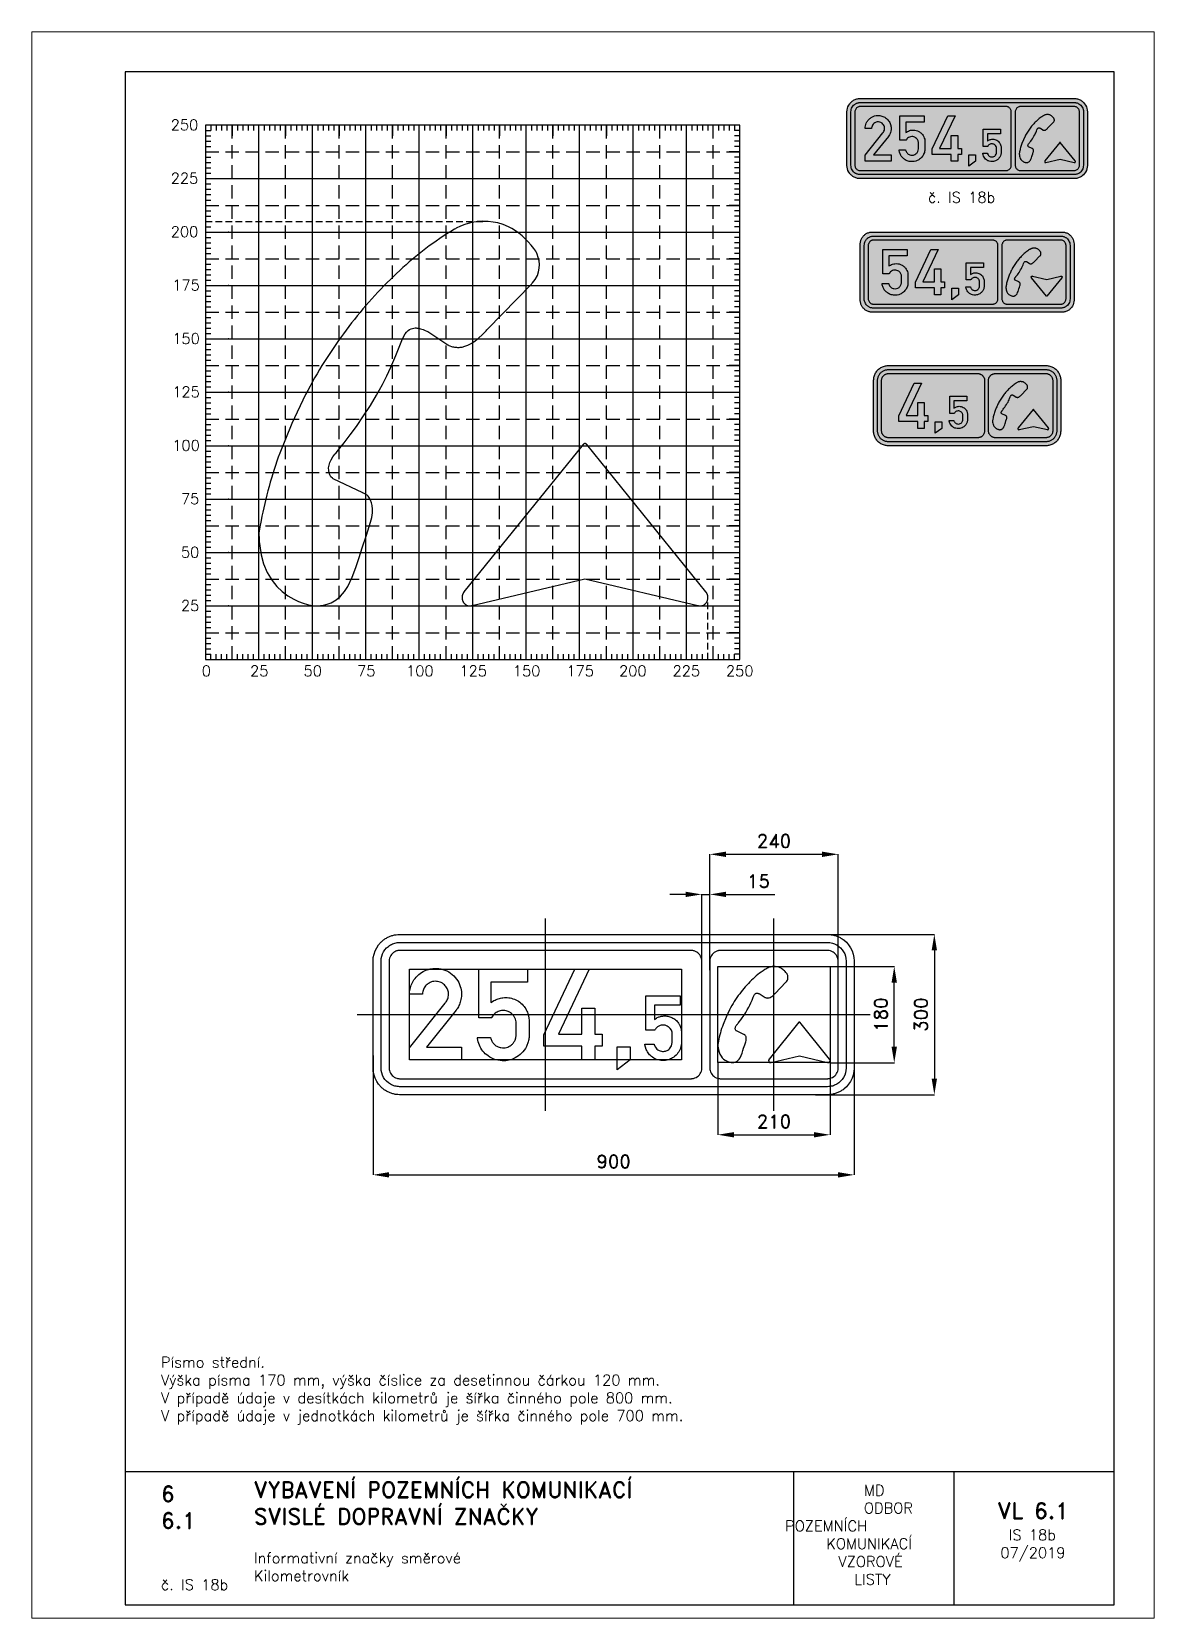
# Paper-space layout 'IS 18b' of a CAD drawing. Header units: millimetres. Extents: x 0 to 210, y 0 to 297.
# The model-space entities are those that its viewports show. They can reach past a viewport. Long polylines and large blocks are cut down to what shows.
import ezdxf

# ---------------------------------------------------------------- set-up
doc = ezdxf.new("R2010")
doc.units = ezdxf.units.MM
doc.header["$LTSCALE"] = 5
doc.linetypes.add('ČERCHOVANÁX2', pattern=[2, 1, -0.5, 0, -0.5])
doc.linetypes.add('ČÁRKOVANÁX2', pattern=[1.5, 1, -0.5])
for name, color, linetype in [('Kóty', 2, 'Continuous'), ('Pomocná', 2, 'Continuous'), ('Rozpiska', 7, 'Continuous'), ('Značka', 7, 'Continuous')]:
    doc.layers.add(name, color=color, linetype=linetype)
doc.layers.add('Rámeček', color=6, linetype='Continuous', plot=False)
doc.styles.get("Standard").update_dxf_attribs({"font": 'romand.shx', "height": 25})
doc.dimstyles.get("Standard").update_dxf_attribs({"dimtxt": 25, "dimasz": 30, "dimexe": 0.18, "dimexo": 0.0625, "dimgap": 12.5, "dimtad": 1, "dimdec": 0, "dimzin": 0, "dimdsep": 46, "dimtxsty": 'Standard', "dimcen": 0.09, "dimadec": 0, "dimazin": 0, "dimtfac": 1, "dimtdec": 0, "dimtofl": 0, "dimtmove": 0, "dimatfit": 3, "dimfxl": 1, "dimtolj": 1, "dimtzin": 0, "dimarcsym": 0})

psp = doc.layouts.new('IS 18b')

# ---------------------------------------------------------------- texts
at = {"layer": 'Pomocná', "char_height": 2, "attachment_point": 1}
for s, insert in [('\\pi1.41968;250', (24.59, 280.57)), ('\\pi1.41968;225', (24.59, 270.57)), ('\\pi1.41968;200', (24.59, 260.57)), ('\\pi1.70539;175', (24.59, 250.57)), ('\\pi1.70539;150', (24.59, 240.57)), ('\\pi1.70539;125', (24.59, 230.57)), ('\\pi1.70539;100', (24.59, 220.57)), ('\\pi3.32444;75', (24.59, 210.57)), ('\\pi3.32444;50', (24.59, 200.57)), ('\\pi3.32444;25', (24.59, 190.57)), ('\\pi2.6146;0', (29.18, 178.35)), ('\\pi1.66222;25', (39.19, 178.35)), ('\\pi1.66222;50', (49.18, 178.35)), ('\\pi1.66222;75', (59.21, 178.35)), ('\\pi0.85269;100', (69.18, 178.35)), ('\\pi0.85269;125', (79.17, 178.35)), ('\\pi0.85269;150', (89.16, 178.35)), ('\\pi0.85269;175', (99.18, 178.35)), ('\\pi0.70984;200', (109.17, 178.35)), ('\\pi0.70984;225', (119.18, 178.35)), ('\\pi0.70984;250', (129.17, 178.35))]:
    psp.add_mtext_dynamic_manual_height_columns(s, width=6.5625, gutter_width=100, heights=[0], dxfattribs=dict(at, insert=insert))
at = {"layer": 'Rozpiska', "color": 7, "attachment_point": 1}
for s, width, gutter_width, heights, insert, char_height in [('\\pi5.16667;č. IS 18b', 25, 75, [0], (162.5, 267), 2), ('Písmo střední. \\PVýška písma 170 mm, výška číslice za desetinnou čárkou 120 mm.{\\H1.83333x; }\\PV případě údaje v desítkách kilometrů je šířka činného pole 800 mm.{\\H1.55556x; }\\PV případě údaje v jednotkách kilometrů je šířka činného pole 700 mm.{\\H1.64815x; }', 176.7067, 100, [0], (24.17, 48.93), 2), ('6', 149.0422, 100, [0], (24.17, 24.77), 3), ('{\\C6;VYBAVENÍ POZEMNÍCH KOMUNIKACÍ\\P}SVISLÉ DOPRAVNÍ ZNAČKY{\\H1.34524x; }', 149.0422, 100, [0], (41.56, 25.56), 3), ('\\pi14.7414;{\\C6;MD\\P\\pi2.36044;}ODBOR POZEMNÍCH{\\H1.57143x; }\\P\\pi7.69378;KOMUNIKACÍ{\\H1.5x; }\\P\\pi9.97949;{\\C6;VZOROVÉ\\H1.47619x; \\H0.67742x;\\P\\pi12.93187;LISTY\\H1.26984x; }', 33.1018, 100, [0], (140.95, 24.95), 2), ('\\pi1.03113;{\\H1.5x;\\C6;VL 6.1\\P\\pi3.12634;\\H0.66667x;IS 18b\\H1.66666x; \\H0.6x;\\P\\pi1.5549;07/2019\\H1.80159x; }', 16.0623, 100, [0], (179.66, 21.61), 2), ('6.1', 149.0422, 100, [0], (24.17, 19.78), 3), ('{\\C6;Informativní značky směrové\\P}Kilometrovník{\\H1.83333x; }', 149.0422, 100, [0], (41.56, 12.29), 2), ('{\\C6;č. IS 18b}', 18.2723, 100, [2.67], (24.17, 7.28), 2)]:
    psp.add_mtext_dynamic_manual_height_columns(s, width=width, gutter_width=gutter_width, heights=heights, dxfattribs=dict(at, insert=insert, char_height=char_height))

msp = doc.modelspace()

# ---------------------------------------------------------------- blocks, each defined once
blk = doc.blocks.new('*D2')
at = {"layer": 'Defpoints', "color": 0, "transparency": 16777216}
for p in [(195, -90), (405, -90), (405, -225.0001)]:
    blk.add_point(p, dxfattribs=at)
at = {"layer": 'Kóty', "color": 0, "lineweight": -2, "transparency": 16777216}
for p, q in [((195, -90.0625), (195, -225.1801)), ((405, -90.0625), (405, -225.1801)), ((225, -225.0001), (375, -225.0001))]:
    blk.add_line(p, q, dxfattribs=at)
at = {"layer": 'Kóty', "color": 0, "transparency": 16777216}
for points in [[(225, -220.0001), (225, -230.0001), (195, -225.0001)], [(375, -220.0001), (375, -230.0001), (405, -225.0001)]]:
    blk.add_solid(points, dxfattribs=at)
at = {"layer": 'Kóty', "color": 0, "transparency": 16777216, "insert": (300, -200.0001), "char_height": 25, "attachment_point": 5}
blk.add_mtext('\\A1;210', dxfattribs=at)
blk = doc.blocks.new('*D3')
at = {"layer": 'Defpoints', "color": 0, "transparency": 16777216}
for p in [(405, 90), (525, 90), (405, -90.0625)]:
    blk.add_point(p, dxfattribs=at)
at = {"layer": 'Kóty', "color": 0, "lineweight": -2, "transparency": 16777216}
for p, q in [((405.0625, 90), (525.18, 90)), ((525, -60.0625), (525, 60)), ((405.0625, -90.0625), (525.18, -90.0625))]:
    blk.add_line(p, q, dxfattribs=at)
at = {"layer": 'Kóty', "color": 0, "transparency": 16777216}
for points in [[(520, 60), (530, 60), (525, 90)], [(520, -60.0625), (530, -60.0625), (525, -90.0625)]]:
    blk.add_solid(points, dxfattribs=at)
at = {"layer": 'Kóty', "color": 0, "transparency": 16777216, "insert": (500, -0.03125), "char_height": 25, "attachment_point": 5, "rotation": 90}
blk.add_mtext('\\A1;180', dxfattribs=at)
blk = doc.blocks.new('*D4')
at = {"layer": 'Defpoints', "color": 0, "transparency": 16777216}
for p in [(180, 225), (165, 86.3), (180, 83.1)]:
    blk.add_point(p, dxfattribs=at)
at = {"layer": 'Kóty', "color": 0, "lineweight": -2, "transparency": 16777216}
for p, q in [((135, 225), (105, 225)), ((165, 86.4), (165, 225.2)), ((180, 83.2), (180, 225.2)), ((210, 225), (301.9, 225))]:
    blk.add_line(p, q, dxfattribs=at)
at = {"layer": 'Kóty', "color": 0, "transparency": 16777216}
for points in [[(135, 230), (135, 220), (165, 225)], [(210, 230), (210, 220), (180, 225)]]:
    blk.add_solid(points, dxfattribs=at)
at = {"layer": 'Kóty', "color": 0, "transparency": 16777216, "insert": (271, 250), "char_height": 25, "attachment_point": 5}
blk.add_mtext('\\A1;15', dxfattribs=at)
blk = doc.blocks.new('*D5')
at = {"layer": 'Defpoints', "color": 0, "transparency": 16777216}
for p in [(-450, -76.4), (450, -90.1), (450, -300)]:
    blk.add_point(p, dxfattribs=at)
at = {"layer": 'Kóty', "color": 0, "lineweight": -2, "transparency": 16777216}
for p, q in [((-450, -76.5), (-450, -300.2)), ((450, -90.1), (450, -300.2)), ((-420, -300), (420, -300))]:
    blk.add_line(p, q, dxfattribs=at)
at = {"layer": 'Kóty', "color": 0, "transparency": 16777216}
for points in [[(-420, -295), (-420, -305), (-450, -300)], [(420, -295), (420, -305), (450, -300)]]:
    blk.add_solid(points, dxfattribs=at)
at = {"layer": 'Kóty', "color": 0, "transparency": 16777216, "insert": (0, -275), "char_height": 25, "attachment_point": 5}
blk.add_mtext('\\A1;900', dxfattribs=at)
blk = doc.blocks.new('*D6')
at = {"layer": 'Defpoints', "color": 0, "transparency": 16777216}
for p in [(372.3, 150), (377.5, -150), (600, -150)]:
    blk.add_point(p, dxfattribs=at)
at = {"layer": 'Kóty', "color": 0, "lineweight": -2, "transparency": 16777216}
for p, q in [((372.4, 150), (600.2, 150)), ((600, 120), (600, -120)), ((377.5, -150), (600.2, -150))]:
    blk.add_line(p, q, dxfattribs=at)
at = {"layer": 'Kóty', "color": 0, "transparency": 16777216}
for points in [[(595, 120), (605, 120), (600, 150)], [(595, -120), (605, -120), (600, -150)]]:
    blk.add_solid(points, dxfattribs=at)
at = {"layer": 'Kóty', "color": 0, "transparency": 16777216, "insert": (575, 0), "char_height": 25, "attachment_point": 5, "rotation": 90}
blk.add_mtext('\\A1;300', dxfattribs=at)
blk = doc.blocks.new('*D7')
at = {"layer": 'Defpoints', "color": 0, "transparency": 16777216}
for p in [(420, 300), (420, 100), (180, 83.2)]:
    blk.add_point(p, dxfattribs=at)
at = {"layer": 'Kóty', "color": 0, "lineweight": -2, "transparency": 16777216}
for p, q in [((180, 83.2), (180, 300.2)), ((210, 300), (390, 300)), ((420, 100.1), (420, 300.2))]:
    blk.add_line(p, q, dxfattribs=at)
at = {"layer": 'Kóty', "color": 0, "transparency": 16777216}
for points in [[(210, 305), (210, 295), (180, 300)], [(390, 305), (390, 295), (420, 300)]]:
    blk.add_solid(points, dxfattribs=at)
at = {"layer": 'Kóty', "color": 0, "transparency": 16777216, "insert": (300, 325), "char_height": 25, "attachment_point": 5}
blk.add_mtext('\\A1;240', dxfattribs=at)

# ---------------------------------------------------------------- dimensions: what is measured, and where the dimension line sits
at = {"layer": 'Kóty'}
for base, p1, p2, picture, middle in [((420, 300), (180, 83.155), (420, 100), '*D7', (300, 325)), ((180, 225), (165, 86.301), (180, 83.092), '*D4', (270.952, 250)), ((450, -300), (-450, -76.426), (450, -90.063), '*D5', (0, -275)), ((405, -225), (195, -90), (405, -90), '*D2', (300, -200))]:
    dim = msp.add_linear_dim(base=base, p1=p1, p2=p2, dimstyle='Standard', dxfattribs=at)
    dim.commit()
    dim.dimension.update_dxf_attribs({"geometry": picture, "text_midpoint": middle})
for base, p1, p2, picture, middle in [((600, -150), (372.319, 150), (377.468, -150), '*D6', (575, 0)), ((525, 90), (405, -90.063), (405, 90), '*D3', (500, -0.031))]:
    dim = msp.add_linear_dim(base=base, p1=p1, p2=p2, angle=90, dimstyle='Standard', dxfattribs=at)
    dim.commit()
    dim.dimension.update_dxf_attribs({"geometry": picture, "text_midpoint": middle})

# ---------------------------------------------------------------- linework, layer by layer
at = {"layer": 'Kóty'}
msp.add_lwpolyline([(165, 225), (180, 225)], dxfattribs=at)
at = {"layer": 'Značka', "color": 6, "linetype": 'ČERCHOVANÁX2', "ltscale": 5}
for points in [[(-127.5, -180), (-127.5, 180)], [(300, -180), (300, 180)], [(-480, 0), (480, 0)]]:
    msp.add_lwpolyline(points, dxfattribs=at)
at = {"layer": 'Značka', "color": 5}
for points in [[(-400, -150), (-400.2, -149.999), (-400.39, -149.999, -0.0321833), (-406.85, -149.546, -0.0354404), (-413.19, -148.228, -0.0362574), (-419.33, -146.153, -0.0344313), (-425.11, -143.236, -0.0337141), (-430.5, -139.643, -0.0340965), (-435.36, -135.355, -0.0342145), (-439.65, -130.503), (-443.24, -125.113), (-446.13, -119.326), (-448.23, -113.194), (-449.57, -106.846), (-450, -100.393), (-450, -100.196), (-450, -100), (-450, 100), (-450, 100.196), (-450, 100.393), (-449.55, 106.849), (-448.23, 113.194), (-446.15, 119.33), (-443.24, 125.113), (-439.64, 130.502, -0.0341084), (-435.36, 135.355, -0.0342018), (-430.5, 139.647, -0.0342285), (-425.11, 143.236, -0.0340474), (-419.33, 146.133, -0.0334108), (-413.19, 148.228, -0.034119), (-406.85, 149.568, -0.0367442), (-400.39, 149.999), (-400.2, 150), (-400, 150), (400, 150), (400.2, 149.999), (400.39, 149.999, -0.0321722), (406.85, 149.546, -0.0354381), (413.19, 148.228, -0.0362674), (419.33, 146.153, -0.0344069), (425.11, 143.236, -0.0337292), (430.5, 139.643), (435.36, 135.355), (439.65, 130.503), (443.24, 125.113), (446.13, 119.326), (448.23, 113.194), (449.57, 106.846), (450, 100.393), (450, 100.196), (450, 100), (450, -100), (450, -100.196), (450, -100.393), (449.55, -106.849), (448.23, -113.194), (446.15, -119.33), (443.24, -125.113), (439.64, -130.502), (435.36, -135.355), (430.5, -139.647, -0.0342266), (425.11, -143.236, -0.0340589), (419.33, -146.133, -0.0334253), (413.19, -148.228, -0.034129), (406.85, -149.568, -0.0367481), (400.39, -149.999), (400.2, -150), (400, -150), (-400, -150)], [(-400, -135), (-400.14, -135), (-400.28, -134.999, -0.0321727), (-404.79, -134.682, -0.0354297), (-409.24, -133.76, -0.0362751), (-413.53, -132.307, -0.0344369), (-417.58, -130.265), (-421.35, -127.75), (-424.75, -124.749), (-427.75, -121.352), (-430.27, -117.579), (-432.29, -113.528), (-433.76, -109.236), (-434.7, -104.792), (-435, -100.275), (-435, -100.137), (-435, -100), (-435, 100), (-435, 100.137), (-435, 100.275), (-434.68, 104.794), (-433.76, 109.236), (-432.31, 113.531), (-430.27, 117.579), (-427.75, 121.352), (-424.75, 124.749), (-421.35, 127.753, -0.0342025), (-417.58, 130.265, -0.0340394), (-413.53, 132.293, -0.0333913), (-409.24, 133.76, -0.034133), (-404.79, 134.697, -0.0367433), (-400.28, 134.999), (-400.14, 135), (-400, 135), (400, 135), (400.14, 135), (400.28, 134.999, -0.0321743), (404.79, 134.682, -0.0354265), (409.24, 133.76, -0.0362767), (413.53, 132.307, -0.0344414), (417.58, 130.265), (421.35, 127.75), (424.75, 124.749), (427.75, 121.352), (430.27, 117.579), (432.29, 113.528), (433.76, 109.236), (434.7, 104.792), (435, 100.275), (435, 100.137), (435, 100), (435, -100), (435, -100.137), (435, -100.275), (434.68, -104.794), (433.76, -109.236), (432.31, -113.531), (430.27, -117.579), (427.75, -121.352), (424.75, -124.749), (421.35, -127.753), (417.58, -130.265), (413.53, -132.293, -0.0333945), (409.24, -133.76, -0.0341329), (404.79, -134.697, -0.0367416), (400.28, -134.999), (400.14, -135), (400, -135), (-400, -135)], [(-420, -100), (-420, -100.238), (-419.99, -100.476), (-419.84, -102.586), (-419.45, -104.669), (-418.68, -107.171), (-417.58, -109.543), (-416.19, -111.761), (-414.51, -113.767), (-412.59, -115.55), (-410.45, -117.053), (-408.14, -118.276), (-405.68, -119.176, 0.03446), (-403.13, -119.771, 0.0377208), (-400.52, -119.993), (-400.26, -119.998), (-400, -120), (145, -120), (145.24, -119.998), (145.48, -119.994, 0.027229), (147.59, -119.838, 0.0284164), (149.67, -119.447, 0.0354911), (152.17, -118.683), (154.54, -117.576), (156.76, -116.188), (158.77, -114.507), (160.55, -112.592), (162.05, -110.45), (163.28, -108.139), (164.18, -105.68), (164.77, -103.127), (164.99, -100.524), (165, -100.262), (165, -100), (165, 100), (165, 100.238), (164.99, 100.476), (164.84, 102.586), (164.45, 104.669), (163.68, 107.171), (162.58, 109.543), (161.19, 111.761), (159.51, 113.767), (157.59, 115.55), (155.45, 117.053), (153.14, 118.276), (150.68, 119.176, 0.0344771), (148.13, 119.771, 0.0377324), (145.52, 119.993), (145.26, 119.998), (145, 120), (-400, 120), (-400.24, 119.998), (-400.48, 119.994, 0.0272434), (-402.59, 119.838, 0.0284305), (-404.67, 119.447, 0.0355024), (-407.17, 118.683), (-409.54, 117.576), (-411.76, 116.188), (-413.77, 114.507), (-415.55, 112.592), (-417.05, 110.45), (-418.28, 108.139), (-419.18, 105.68), (-419.77, 103.127), (-419.99, 100.524), (-420, 100.262), (-420, 100), (-420, -100)], [(180, -100), (180, -100.238), (180.01, -100.476), (180.16, -102.586), (180.55, -104.669), (181.32, -107.171), (182.42, -109.543), (183.81, -111.761), (185.49, -113.767), (187.41, -115.55), (189.55, -117.053), (191.86, -118.276), (194.32, -119.176), (196.87, -119.771, 0.0377208), (199.48, -119.993), (199.74, -119.998), (200, -120), (400, -120), (400.24, -119.998), (400.48, -119.994, 0.027229), (402.59, -119.838, 0.0284164), (404.67, -119.447), (407.17, -118.683), (409.54, -117.576), (411.76, -116.188), (413.77, -114.507), (415.55, -112.592), (417.05, -110.45), (418.28, -108.139), (419.18, -105.68), (419.77, -103.127), (419.99, -100.524), (420, -100.262), (420, -100), (420, 100), (420, 100.238), (419.99, 100.476), (419.84, 102.586), (419.45, 104.669), (418.68, 107.171), (417.58, 109.543), (416.19, 111.761), (414.51, 113.767), (412.59, 115.55), (410.45, 117.053), (408.14, 118.276), (405.68, 119.176), (403.13, 119.771, 0.0377324), (400.52, 119.993), (400.26, 119.998), (400, 120), (200, 120), (199.76, 119.998), (199.52, 119.994, 0.0272434), (197.41, 119.838, 0.0284305), (195.33, 119.447, 0.0355024), (192.83, 118.683), (190.46, 117.576), (188.24, 116.188), (186.23, 114.507), (184.45, 112.592), (182.95, 110.45), (181.72, 108.139), (180.82, 105.68), (180.23, 103.127), (180.01, 100.524), (180, 100.262), (180, 100), (180, -100)], [(286.53, 86.367), (284.72, 85.25), (282.92, 84.119, 0.0269675), (269.95, 74.819, 0.0240688), (257.98, 64.232, 0.0228495), (246.36, 52.171, 0.0207513), (235.85, 39.149, 0.0211881), (225.68, 24.435, 0.0215011), (216.81, 8.912), (210.32, -4.547), (204.78, -18.434, 0.019939), (199.73, -34.065, 0.0230604), (196.04, -50.054), (195.51, -52.96), (195, -55.871), (195.02, -56.902), (195.05, -57.933), (195.16, -59.881), (195.35, -61.824), (196.04, -66.088), (197.19, -70.252), (198.86, -74.334), (201.13, -78.11), (203.31, -80.837), (205.83, -83.248), (208.45, -85.22), (211.29, -86.86), (213.45, -87.86), (215.67, -88.69), (217.7, -89.307), (219.77, -89.788), (220.32, -89.897), (220.88, -90), (221.63, -89.978), (222.39, -89.944), (223.78, -89.817), (225.16, -89.596), (226.98, -89.152), (228.74, -88.496), (231.09, -87.191), (233.16, -85.464), (235.02, -83.309), (236.55, -80.904), (238.68, -76.512), (240.37, -71.927), (241.84, -67.376), (243.28, -62.824), (245.29, -56.804), (247.19, -50.729), (247.75, -48.576), (248.09, -46.388), (248.15, -44.721), (247.99, -43.058), (247.71, -41.741), (247.24, -40.481), (246.71, -39.518), (246.04, -38.659), (245.56, -38.199), (245.03, -37.797), (244.52, -37.482), (243.97, -37.231), (243.77, -37.159), (243.57, -37.09), (229.7, -30.456), (229.57, -30.359), (229.44, -30.259), (228.71, -29.524), (228.17, -28.64), (227.79, -27.665), (227.62, -26.637), (227.6, -25.339), (227.8, -24.058), (228.18, -22.79), (228.73, -21.583), (229.54, -20.221), (230.53, -18.983), (230.71, -18.782), (230.89, -18.584), (231.56, -17.755), (232.23, -16.925), (233.52, -15.308), (234.8, -13.681), (237.74, -9.837), (240.6, -5.932), (243.98, -1.069), (247.18, 3.911), (250.05, 8.733), (252.73, 13.667), (254.74, 17.686), (256.64, 21.757), (258.97, 27.158), (261.14, 32.661), (262.1, 35.063), (263.36, 37.297), (264.04, 38.155), (264.84, 38.905), (265.46, 39.344), (266.14, 39.692), (266.8, 39.922), (267.48, 40.059), (268.16, 40.111, -0.0267763), (268.85, 40.083), (269.68, 39.967), (270.5, 39.771), (271.19, 39.56), (271.86, 39.316), (272.74, 38.967), (273.6, 38.597), (273.79, 38.511), (273.99, 38.426), (283.38, 32.164), (283.63, 32.05), (283.88, 31.938), (285.61, 31.337, 0.0489092), (287.41, 31.045, 0.0487038), (289.16, 31.061, 0.0426544), (290.89, 31.395), (292.78, 32.075), (294.56, 33.026), (296.17, 34.11), (297.69, 35.326), (299.53, 37.008), (301.26, 38.807), (301.59, 39.171), (301.92, 39.537), (322.44, 60.633), (322.7, 60.9), (322.95, 61.17), (324.26, 62.845), (325.25, 64.729), (325.82, 66.421), (326.11, 68.182), (326.17, 69.837), (326.01, 71.484), (325.66, 73.12), (325.11, 74.699), (324.81, 75.376), (324.48, 76.034), (324.08, 76.692), (323.65, 77.324), (322.33, 78.92), (320.89, 80.42), (319.51, 81.83), (318.08, 83.192), (316.57, 84.464), (314.96, 85.611), (313.36, 86.592), (311.69, 87.464), (309.29, 88.516), (306.79, 89.278), (304.52, 89.687), (302.21, 89.902), (300.36, 90.006, 0.0191997), (298.5, 90, 0.0240508), (296.55, 89.835), (294.63, 89.489), (292.93, 89.053), (291.27, 88.502), (289.25, 87.695), (287.28, 86.758), (286.9, 86.564), (286.53, 86.367)], [(-381.78, -85), (-381.78, -62.28), (-315.29, 21.409), (-314.31, 22.64), (-313.37, 23.906, 0.0830058), (-309.78, 31.466, 0.0944043), (-308.98, 39.808, 0.0921379), (-310.74, 47.355, 0.0840483), (-315.02, 53.904, 0.0981198), (-322.54, 59.773, 0.106048), (-331.68, 62.209, 0.106169), (-340.98, 61.04, 0.0999539), (-349.14, 56.242, 0.08372), (-354.23, 50.355, 0.091639), (-356.95, 43.244), (-357.36, 40.619), (-357.59, 37.967), (-381.78, 37.967), (-381.72, 40.252), (-381.6, 42.535, -0.0594131), (-379.59, 52.743, -0.0582203), (-375.23, 62.28, -0.072142), (-367.14, 72.73, -0.072234), (-356.46, 80.449, -0.0614782), (-346.19, 84.671, -0.059941), (-335.19, 86.31, -0.0830596), (-319.49, 84.481, -0.0870504), (-305.23, 77.545, -0.0877736), (-293.8, 66.542, -0.0877867), (-286.83, 52.381, -0.0685053), (-284.66, 40.291, -0.0624118), (-285.69, 28.015, -0.0507142), (-288.36, 18.881, -0.0618374), (-292.94, 10.66), (-293.84, 9.42), (-294.78, 8.199), (-350.01, -60.74), (-284.74, -60.74), (-284.74, -85), (-381.78, -85)], [(-230.5, -42.606), (-230.2, -43.697), (-229.88, -44.784, 0.061351), (-227.1, -50.954, 0.0760803), (-222.78, -56.135, 0.0812624), (-217.26, -59.918, 0.0740219), (-210.75, -61.873, 0.102542), (-200.58, -61.566, 0.116985), (-191.63, -57.145, 0.0723207), (-187.45, -52.914, 0.0588369), (-184.49, -47.724), (-182.99, -43.423), (-182.33, -38.958), (-182.29, -37.755), (-182.28, -36.55), (-182.28, -15.937), (-182.46, -13.539), (-182.81, -11.174, 0.0683242), (-184.59, -6.235, 0.0540772), (-187.55, -1.789, 0.0692242), (-192.78, 3.223, 0.0805354), (-199.17, 6.446, 0.0978154), (-207.66, 7.65, 0.091131), (-216.17, 5.631, 0.0854849), (-222.95, 1.536, 0.103654), (-227.65, -4.569), (-228.02, -5.317), (-228.37, -6.074), (-252.24, -6.074), (-252.24, 85), (-161.17, 85), (-161.17, 60.757), (-229.49, 60.757), (-229.49, 22.507), (-226.68, 24.416), (-223.8, 26.208, -0.0517476), (-215.79, 29.779, -0.0527097), (-207.18, 31.627, -0.0657977), (-196.26, 31.615, -0.0655504), (-185.7, 28.776, -0.0693638), (-175.55, 23.183, -0.0713685), (-167.37, 15.034, -0.059616), (-162.21, 6.659, -0.0537823), (-159.06, -2.656), (-158.32, -6.452), (-158.04, -10.289), (-158.03, -10.802), (-158.04, -11.316), (-158.04, -38.604), (-158.06, -39.818), (-158.11, -41.03, -0.0453035), (-159.2, -48.8, -0.0437132), (-161.67, -56.312, -0.0808721), (-169.59, -69.464, -0.0845403), (-181.3, -79.369, -0.0698227), (-192.36, -84.508, -0.0667877), (-204.41, -86.488, -0.0846266), (-220.41, -84.636, -0.0887328), (-234.84, -77.527, -0.0742012), (-244.53, -68.532, -0.0709765), (-251.23, -57.198), (-253.43, -51.12), (-254.72, -44.82), (-254.86, -43.714), (-254.99, -42.606), (-230.5, -42.606)], [(75.63, -55.075), (75.84, -55.845), (76.07, -56.612), (78.03, -60.967, 0.0760675), (81.08, -64.625, 0.0812351), (84.97, -67.295, 0.074015), (89.57, -68.675, 0.10254), (96.75, -68.459, 0.116985), (103.07, -65.337, 0.0723299), (106.02, -62.351), (108.11, -58.687), (109.16, -55.652), (109.63, -52.5), (109.66, -51.651), (109.67, -50.8), (109.67, -36.25), (109.54, -34.557), (109.29, -32.887), (108.04, -29.401), (105.94, -26.262, 0.0692984), (102.25, -22.725, 0.0805485), (97.74, -20.45, 0.0978209), (91.75, -19.6, 0.0911287), (85.74, -21.025, 0.0854879), (80.95, -23.916, 0.103736), (77.64, -28.225), (77.38, -28.753), (77.13, -29.287), (60.28, -29.287), (60.28, 35), (124.57, 35), (124.57, 17.888), (76.34, 17.888), (76.34, -9.112), (78.32, -7.765), (80.36, -6.5, -0.0517414), (86.01, -3.98, -0.0527151), (92.09, -2.675, -0.0657933), (99.8, -2.683, -0.0655613), (107.25, -4.687, -0.0693744), (114.42, -8.635, -0.071375), (120.19, -14.387, -0.0596675), (123.83, -20.299, -0.0538479), (126.05, -26.875), (126.58, -29.555), (126.78, -32.262), (126.78, -32.625), (126.78, -32.987), (126.78, -52.25), (126.76, -53.107), (126.73, -53.962), (125.96, -59.447), (124.22, -64.75, -0.0808663), (118.62, -74.034, -0.084533), (110.35, -81.025, -0.0698127), (102.55, -84.653, -0.0667806), (94.04, -86.05, -0.0846289), (82.75, -84.743, -0.0887301), (72.57, -79.725, -0.0741942), (65.73, -73.376, -0.0709735), (60.99, -65.375), (59.44, -61.085), (58.53, -56.637), (58.43, -55.857), (58.34, -55.075), (75.63, -55.075)]]:
    msp.add_lwpolyline(points, format="xyb", dxfattribs=at)
at = {"layer": 'Značka', "color": 6, "linetype": 'ČÁRKOVANÁX2', "ltscale": 2.5}
for points in [[(195, -90), (195, 90), (405, 90), (405, -90), (195, -90)], [(-381.78, -85), (-381.78, 85), (126.78, 85), (126.78, -85), (-381.78, -85)]]:
    msp.add_lwpolyline(points, dxfattribs=at)
at = {"layer": 'Značka', "color": 5}
for points in [[(-59.35, -85), (-59.35, -59.341), (-130.39, -59.341), (-130.39, -38.144), (-72.75, 84.77), (-45.45, 84.77), (-103.09, -36.515), (-59.35, -36.515), (-59.35, 11.935), (-35.09, 11.847), (-35.09, -36.515), (-21.27, -36.515), (-21.27, -59.341), (-35.09, -59.341), (-35.09, -85), (-59.35, -85)], [(346.71, -14.373), (290.91, -83.446), (290.88, -83.483), (290.85, -83.521), (290.83, -83.552), (290.8, -83.584), (290.78, -83.616), (290.76, -83.649), (290.74, -83.675), (290.72, -83.701), (290.7, -83.734), (290.67, -83.767), (290.66, -83.787), (290.65, -83.807), (290.62, -83.847), (290.59, -83.888), (290.53, -83.992), (290.47, -84.098), (290.4, -84.243), (290.34, -84.392), (290.27, -84.544), (290.22, -84.698), (290.18, -84.824), (290.15, -84.951), (290.11, -85.113), (290.08, -85.275), (290.04, -85.52), (290.01, -85.767), (290, -85.974), (290, -86.181), (290.01, -86.387), (290.03, -86.593), (290.06, -86.756), (290.09, -86.918), (290.14, -87.117), (290.2, -87.315), (290.27, -87.549), (290.36, -87.778), (290.45, -87.962), (290.54, -88.141), (290.65, -88.313), (290.76, -88.479), (290.85, -88.607), (290.96, -88.73), (291.09, -88.875), (291.23, -89.014), (291.4, -89.173), (291.58, -89.321), (291.74, -89.433), (291.91, -89.535), (292.08, -89.627), (292.25, -89.709), (292.39, -89.767), (292.53, -89.818), (292.72, -89.871), (292.9, -89.916), (293.08, -89.952), (293.26, -89.98), (293.41, -89.994), (293.57, -90), (293.72, -89.999), (293.87, -89.99), (293.99, -89.977), (294.11, -89.959), (294.25, -89.93), (294.4, -89.893), (294.44, -89.88), (294.49, -89.867), (294.52, -89.857), (294.56, -89.845), (294.6, -89.834), (294.63, -89.822), (294.66, -89.813), (294.69, -89.803), (294.73, -89.791), (294.76, -89.778), (347.5, -77.354), (400.24, -89.778), (400.28, -89.792), (400.33, -89.806), (400.36, -89.818), (400.4, -89.83), (400.43, -89.842), (400.47, -89.853), (400.5, -89.862), (400.53, -89.871), (400.57, -89.882), (400.6, -89.893), (400.78, -89.935), (400.96, -89.965), (401.11, -89.983), (401.26, -89.993), (401.41, -89.996), (401.56, -89.992), (401.68, -89.984), (401.8, -89.97), (401.95, -89.946), (402.1, -89.916), (402.32, -89.862), (402.54, -89.795), (402.72, -89.727), (402.89, -89.647), (403.06, -89.557), (403.23, -89.457), (403.35, -89.369), (403.48, -89.275), (403.63, -89.149), (403.77, -89.014), (403.94, -88.846), (404.1, -88.668), (404.22, -88.51), (404.33, -88.345), (404.44, -88.174), (404.54, -87.996), (404.61, -87.85), (404.67, -87.701), (404.74, -87.509), (404.81, -87.315), (404.87, -87.078), (404.93, -86.837), (404.96, -86.634), (404.98, -86.429), (405, -86.222), (405, -86.015), (405, -85.85), (404.98, -85.685), (404.96, -85.479), (404.92, -85.275), (404.89, -85.08), (404.84, -84.886), (404.79, -84.728), (404.74, -84.572), (404.68, -84.419), (404.62, -84.269), (404.56, -84.153), (404.5, -84.038), (404.42, -83.9), (404.33, -83.767), (404.3, -83.727), (404.27, -83.688), (404.25, -83.655), (404.23, -83.623), (404.2, -83.591), (404.18, -83.559), (404.16, -83.534), (404.14, -83.508), (404.12, -83.477), (404.09, -83.446), (348.29, -14.373), (348.28, -14.363), (348.27, -14.353), (348.18, -14.258), (348.08, -14.177), (347.97, -14.108), (347.84, -14.056), (347.72, -14.019), (347.59, -14), (347.45, -13.997), (347.32, -14.012), (347.19, -14.043), (347.07, -14.091), (346.95, -14.154), (346.85, -14.232), (346.78, -14.291), (346.72, -14.355), (346.71, -14.364), (346.71, -14.373)], [(6.35, -103.417), (6.35, -60.633), (30.72, -60.633), (30.72, -85), (6.35, -103.417)]]:
    msp.add_lwpolyline(points, dxfattribs=at)

msp.set_redraw_order([(e.dxf.handle, doc.entitydb.next_handle()) for e in msp.query("TEXT MTEXT ATTDEF DIMENSION ARC_DIMENSION")])  # texts and dimensions are drawn at this point

# ---------------------------------------------------------------- hatches: boundary and pattern name
at = {"layer": 'Značka'}
h = psp.add_hatch(color=50, dxfattribs=at)
h.dxf.hatch_style = 1
edge = h.paths.add_edge_path()
edge.add_line((155, 269.5), (154.99, 269.5))
edge.add_line((154.99, 269.5), (154.98, 269.5))
edge.add_arc((154.99, 272.02), 2.52, 262.3021, 269.6754, ccw=False)
edge.add_arc((154.96, 271.79), 2.29, 254.1968, 262.3157, ccw=False)
edge.add_arc((154.9, 271.75), 2.24, 247.1745, 255.4804, ccw=False)
edge.add_arc((154.95, 271.86), 2.35, 239.2773, 247.1652, ccw=False)
edge.add_arc((154.94, 271.92), 2.4, 232.4505, 240.1743, ccw=False)
edge.add_arc((154.92, 271.9), 2.38, 224.6722, 232.4836, ccw=False)
edge.add_arc((154.9, 271.92), 2.37, 217.563, 225.4014, ccw=False)
edge.add_line((153.02, 270.47), (152.84, 270.74))
edge.add_line((152.84, 270.74), (152.69, 271.03))
edge.add_line((152.69, 271.03), (152.59, 271.34))
edge.add_line((152.59, 271.34), (152.52, 271.66))
edge.add_line((152.52, 271.66), (152.5, 271.98))
edge.add_line((152.5, 271.98), (152.5, 271.99))
edge.add_line((152.5, 271.99), (152.5, 272))
edge.add_line((152.5, 272), (152.5, 282))
edge.add_line((152.5, 282), (152.5, 282.01))
edge.add_line((152.5, 282.01), (152.5, 282.02))
edge.add_line((152.5, 282.02), (152.52, 282.34))
edge.add_line((152.52, 282.34), (152.59, 282.66))
edge.add_line((152.59, 282.66), (152.69, 282.97))
edge.add_line((152.69, 282.97), (152.84, 283.26))
edge.add_line((152.84, 283.26), (153.02, 283.53))
edge.add_arc((154.9, 282.08), 2.37, 134.683, 142.497, ccw=False)
edge.add_arc((154.92, 282.1), 2.37, 127.5309, 135.3663, ccw=False)
edge.add_arc((154.92, 282.11), 2.37, 119.7374, 127.5789, ccw=False)
edge.add_arc((154.95, 282.11), 2.38, 112.7205, 120.5206, ccw=False)
edge.add_arc((154.97, 282.06), 2.43, 105.0127, 112.6671, ccw=False)
edge.add_arc((154.99, 282.12), 2.38, 98.026, 105.8424, ccw=False)
edge.add_arc((154.97, 282.29), 2.21, 89.6083, 98.0257, ccw=False)
edge.add_line((154.98, 284.5), (154.99, 284.5))
edge.add_line((154.99, 284.5), (155, 284.5))
edge.add_line((155, 284.5), (195, 284.5))
edge.add_line((195, 284.5), (195.01, 284.5))
edge.add_line((195.01, 284.5), (195.02, 284.5))
edge.add_arc((195.01, 281.98), 2.52, 82.3034, 89.6742, ccw=False)
edge.add_arc((195.04, 282.21), 2.29, 74.197, 82.3155, ccw=False)
edge.add_arc((195.1, 282.25), 2.24, 67.1733, 75.4815, ccw=False)
edge.add_arc((195.05, 282.14), 2.35, 59.28, 67.1624, ccw=False)
edge.add_arc((195.06, 282.08), 2.4, 52.4488, 60.176, ccw=False)
edge.add_line((196.53, 283.98), (196.77, 283.77))
edge.add_line((196.77, 283.77), (196.98, 283.53))
edge.add_line((196.98, 283.53), (197.16, 283.26))
edge.add_line((197.16, 283.26), (197.31, 282.97))
edge.add_line((197.31, 282.97), (197.41, 282.66))
edge.add_line((197.41, 282.66), (197.48, 282.34))
edge.add_line((197.48, 282.34), (197.5, 282.02))
edge.add_line((197.5, 282.02), (197.5, 282.01))
edge.add_line((197.5, 282.01), (197.5, 282))
edge.add_line((197.5, 282), (197.5, 272))
edge.add_line((197.5, 272), (197.5, 271.99))
edge.add_line((197.5, 271.99), (197.5, 271.98))
edge.add_line((197.5, 271.98), (197.48, 271.66))
edge.add_line((197.48, 271.66), (197.41, 271.34))
edge.add_line((197.41, 271.34), (197.31, 271.03))
edge.add_line((197.31, 271.03), (197.16, 270.74))
edge.add_line((197.16, 270.74), (196.98, 270.47))
edge.add_line((196.98, 270.47), (196.77, 270.23))
edge.add_line((196.77, 270.23), (196.53, 270.02))
edge.add_arc((195.08, 271.89), 2.37, 299.7376, 307.5787, ccw=False)
edge.add_arc((195.05, 271.88), 2.38, 292.7192, 300.5219, ccw=False)
edge.add_arc((195.03, 271.93), 2.43, 285.0111, 292.6687, ccw=False)
edge.add_arc((195.01, 271.87), 2.38, 278.0248, 285.8436, ccw=False)
edge.add_arc((195.03, 271.71), 2.21, 269.6079, 278.0261, ccw=False)
edge.add_line((195.02, 269.5), (195.01, 269.5))
edge.add_line((195.01, 269.5), (195, 269.5))
edge.add_line((195, 269.5), (155, 269.5))
h = psp.add_hatch(color=249, dxfattribs=at)
h.dxf.hatch_style = 1
edge = h.paths.add_edge_path(flags=16)
edge.add_line((184, 272), (184, 271.99))
edge.add_line((184, 271.99), (184, 271.98))
edge.add_line((184, 271.98), (184.01, 271.87))
edge.add_line((184.01, 271.87), (184.03, 271.77))
edge.add_line((184.03, 271.77), (184.07, 271.64))
edge.add_line((184.07, 271.64), (184.12, 271.52))
edge.add_line((184.12, 271.52), (184.19, 271.41))
edge.add_line((184.19, 271.41), (184.27, 271.31))
edge.add_line((184.27, 271.31), (184.37, 271.22))
edge.add_line((184.37, 271.22), (184.48, 271.15))
edge.add_line((184.48, 271.15), (184.59, 271.09))
edge.add_line((184.59, 271.09), (184.72, 271.04))
edge.add_line((184.72, 271.04), (184.84, 271.01))
edge.add_arc((184.98, 271.87), 0.869, 260.8178, 269.4587)
edge.add_line((184.97, 271), (184.99, 271))
edge.add_line((184.99, 271), (185, 271))
edge.add_line((185, 271), (195, 271))
edge.add_line((195, 271), (195.01, 271))
edge.add_line((195.01, 271), (195.02, 271))
edge.add_arc((195.01, 271.97), 0.972, 271.109, 277.3478)
edge.add_arc((195.01, 271.93), 0.932, 277.3909, 283.9017)
edge.add_line((195.23, 271.03), (195.36, 271.07))
edge.add_line((195.36, 271.07), (195.48, 271.12))
edge.add_line((195.48, 271.12), (195.59, 271.19))
edge.add_line((195.59, 271.19), (195.69, 271.27))
edge.add_line((195.69, 271.27), (195.78, 271.37))
edge.add_line((195.78, 271.37), (195.85, 271.48))
edge.add_line((195.85, 271.48), (195.91, 271.59))
edge.add_line((195.91, 271.59), (195.96, 271.72))
edge.add_line((195.96, 271.72), (195.99, 271.84))
edge.add_line((195.99, 271.84), (196, 271.97))
edge.add_line((196, 271.97), (196, 271.99))
edge.add_line((196, 271.99), (196, 272))
edge.add_line((196, 272), (196, 282))
edge.add_line((196, 282), (196, 282.01))
edge.add_line((196, 282.01), (196, 282.02))
edge.add_line((196, 282.02), (195.99, 282.13))
edge.add_line((195.99, 282.13), (195.97, 282.23))
edge.add_line((195.97, 282.23), (195.93, 282.36))
edge.add_line((195.93, 282.36), (195.88, 282.48))
edge.add_line((195.88, 282.48), (195.81, 282.59))
edge.add_line((195.81, 282.59), (195.73, 282.69))
edge.add_line((195.73, 282.69), (195.63, 282.78))
edge.add_line((195.63, 282.78), (195.52, 282.85))
edge.add_line((195.52, 282.85), (195.41, 282.91))
edge.add_line((195.41, 282.91), (195.28, 282.96))
edge.add_line((195.28, 282.96), (195.16, 282.99))
edge.add_arc((195.02, 282.13), 0.869, 80.8165, 89.46)
edge.add_line((195.03, 283), (195.01, 283))
edge.add_line((195.01, 283), (195, 283))
edge.add_line((195, 283), (185, 283))
edge.add_line((185, 283), (184.99, 283))
edge.add_line((184.99, 283), (184.98, 283))
edge.add_arc((184.99, 282.03), 0.971, 91.1073, 97.3495)
edge.add_arc((184.99, 282.07), 0.931, 97.3892, 103.9033)
edge.add_arc((184.97, 282.07), 0.922, 102.9266, 111.0597)
edge.add_line((184.64, 282.93), (184.52, 282.88))
edge.add_line((184.52, 282.88), (184.41, 282.81))
edge.add_line((184.41, 282.81), (184.31, 282.73))
edge.add_line((184.31, 282.73), (184.22, 282.63))
edge.add_line((184.22, 282.63), (184.15, 282.52))
edge.add_line((184.15, 282.52), (184.09, 282.41))
edge.add_line((184.09, 282.41), (184.04, 282.28))
edge.add_line((184.04, 282.28), (184.01, 282.16))
edge.add_line((184.01, 282.16), (184, 282.03))
edge.add_line((184, 282.03), (184, 282.01))
edge.add_line((184, 282.01), (184, 282))
edge.add_line((184, 282), (184, 272))
edge = h.paths.add_edge_path(flags=16)
edge.add_line((154, 272), (154, 271.99))
edge.add_line((154, 271.99), (154, 271.98))
edge.add_line((154, 271.98), (154.01, 271.87))
edge.add_line((154.01, 271.87), (154.03, 271.77))
edge.add_line((154.03, 271.77), (154.07, 271.64))
edge.add_line((154.07, 271.64), (154.12, 271.52))
edge.add_line((154.12, 271.52), (154.19, 271.41))
edge.add_line((154.19, 271.41), (154.27, 271.31))
edge.add_line((154.27, 271.31), (154.37, 271.22))
edge.add_line((154.37, 271.22), (154.48, 271.15))
edge.add_line((154.48, 271.15), (154.59, 271.09))
edge.add_line((154.59, 271.09), (154.72, 271.04))
edge.add_arc((155, 271.95), 0.951, 252.9187, 260.8132)
edge.add_arc((154.98, 271.87), 0.869, 260.8178, 269.4587)
edge.add_line((154.97, 271), (154.99, 271))
edge.add_line((154.99, 271), (155, 271))
edge.add_line((155, 271), (182.25, 271))
edge.add_line((182.25, 271), (182.26, 271))
edge.add_line((182.26, 271), (182.27, 271))
edge.add_arc((182.26, 271.97), 0.972, 271.109, 277.3478)
edge.add_arc((182.26, 271.93), 0.932, 277.3909, 283.9017)
edge.add_arc((182.28, 271.93), 0.922, 282.9279, 291.0584)
edge.add_line((182.61, 271.07), (182.73, 271.12))
edge.add_line((182.73, 271.12), (182.84, 271.19))
edge.add_line((182.84, 271.19), (182.94, 271.27))
edge.add_line((182.94, 271.27), (183.03, 271.37))
edge.add_line((183.03, 271.37), (183.1, 271.48))
edge.add_line((183.1, 271.48), (183.16, 271.59))
edge.add_line((183.16, 271.59), (183.21, 271.72))
edge.add_line((183.21, 271.72), (183.24, 271.84))
edge.add_line((183.24, 271.84), (183.25, 271.97))
edge.add_line((183.25, 271.97), (183.25, 271.99))
edge.add_line((183.25, 271.99), (183.25, 272))
edge.add_line((183.25, 272), (183.25, 282))
edge.add_line((183.25, 282), (183.25, 282.01))
edge.add_line((183.25, 282.01), (183.25, 282.02))
edge.add_line((183.25, 282.02), (183.24, 282.13))
edge.add_line((183.24, 282.13), (183.22, 282.23))
edge.add_line((183.22, 282.23), (183.18, 282.36))
edge.add_line((183.18, 282.36), (183.13, 282.48))
edge.add_line((183.13, 282.48), (183.06, 282.59))
edge.add_line((183.06, 282.59), (182.98, 282.69))
edge.add_line((182.98, 282.69), (182.88, 282.78))
edge.add_line((182.88, 282.78), (182.77, 282.85))
edge.add_line((182.77, 282.85), (182.66, 282.91))
edge.add_line((182.66, 282.91), (182.53, 282.96))
edge.add_arc((182.25, 282.05), 0.95, 72.9168, 80.8152)
edge.add_arc((182.27, 282.13), 0.869, 80.8165, 89.46)
edge.add_line((182.28, 283), (182.26, 283))
edge.add_line((182.26, 283), (182.25, 283))
edge.add_line((182.25, 283), (155, 283))
edge.add_line((155, 283), (154.99, 283))
edge.add_line((154.99, 283), (154.98, 283))
edge.add_arc((154.99, 282.03), 0.971, 91.1073, 97.3495)
edge.add_arc((154.99, 282.07), 0.931, 97.3892, 103.9033)
edge.add_arc((154.97, 282.07), 0.922, 102.9266, 111.0597)
edge.add_line((154.64, 282.93), (154.52, 282.88))
edge.add_line((154.52, 282.88), (154.41, 282.81))
edge.add_line((154.41, 282.81), (154.31, 282.73))
edge.add_line((154.31, 282.73), (154.22, 282.63))
edge.add_line((154.22, 282.63), (154.15, 282.52))
edge.add_line((154.15, 282.52), (154.09, 282.41))
edge.add_line((154.09, 282.41), (154.04, 282.28))
edge.add_line((154.04, 282.28), (154.01, 282.16))
edge.add_line((154.01, 282.16), (154, 282.03))
edge.add_line((154, 282.03), (154, 282.01))
edge.add_line((154, 282.01), (154, 282))
edge.add_line((154, 282), (154, 272))
edge = h.paths.add_edge_path()
edge.add_line((155, 270.25), (154.99, 270.25))
edge.add_line((154.99, 270.25), (154.99, 270.25))
edge.add_arc((155, 272.01), 1.76, 262.2939, 269.6648, ccw=False)
edge.add_arc((154.97, 271.86), 1.61, 254.2362, 262.3527, ccw=False)
edge.add_arc((154.93, 271.82), 1.56, 247.134, 255.444, ccw=False)
edge.add_arc((154.96, 271.9), 1.65, 239.2983, 247.1875, ccw=False)
edge.add_line((154.12, 270.49), (153.93, 270.61))
edge.add_line((153.93, 270.61), (153.76, 270.76))
edge.add_line((153.76, 270.76), (153.61, 270.93))
edge.add_line((153.61, 270.93), (153.49, 271.12))
edge.add_line((153.49, 271.12), (153.39, 271.32))
edge.add_line((153.39, 271.32), (153.31, 271.54))
edge.add_line((153.31, 271.54), (153.27, 271.76))
edge.add_line((153.27, 271.76), (153.25, 271.99))
edge.add_line((153.25, 271.99), (153.25, 271.99))
edge.add_line((153.25, 271.99), (153.25, 272))
edge.add_line((153.25, 272), (153.25, 282))
edge.add_line((153.25, 282), (153.25, 282.01))
edge.add_line((153.25, 282.01), (153.25, 282.01))
edge.add_line((153.25, 282.01), (153.27, 282.24))
edge.add_line((153.27, 282.24), (153.31, 282.46))
edge.add_line((153.31, 282.46), (153.38, 282.68))
edge.add_line((153.38, 282.68), (153.49, 282.88))
edge.add_line((153.49, 282.88), (153.61, 283.07))
edge.add_line((153.61, 283.07), (153.76, 283.24))
edge.add_line((153.76, 283.24), (153.93, 283.39))
edge.add_arc((154.94, 282.07), 1.66, 119.7582, 127.5938, ccw=False)
edge.add_arc((154.97, 282.08), 1.67, 112.6999, 120.4981, ccw=False)
edge.add_arc((154.98, 282.05), 1.7, 105.0536, 112.7035, ccw=False)
edge.add_arc((154.99, 282.08), 1.67, 97.9808, 105.8004, ccw=False)
edge.add_arc((154.98, 282.21), 1.54, 89.6224, 98.0395, ccw=False)
edge.add_line((154.99, 283.75), (154.99, 283.75))
edge.add_line((154.99, 283.75), (155, 283.75))
edge.add_line((155, 283.75), (195, 283.75))
edge.add_line((195, 283.75), (195.01, 283.75))
edge.add_line((195.01, 283.75), (195.01, 283.75))
edge.add_arc((195, 281.99), 1.76, 82.2938, 89.665, ccw=False)
edge.add_arc((195.03, 282.14), 1.61, 74.2366, 82.3523, ccw=False)
edge.add_arc((195.07, 282.18), 1.56, 67.1339, 75.4442, ccw=False)
edge.add_arc((195.04, 282.1), 1.65, 59.2977, 67.188, ccw=False)
edge.add_line((195.88, 283.51), (196.07, 283.39))
edge.add_line((196.07, 283.39), (196.24, 283.24))
edge.add_line((196.24, 283.24), (196.39, 283.07))
edge.add_line((196.39, 283.07), (196.51, 282.88))
edge.add_line((196.51, 282.88), (196.61, 282.68))
edge.add_line((196.61, 282.68), (196.69, 282.46))
edge.add_line((196.69, 282.46), (196.74, 282.24))
edge.add_line((196.74, 282.24), (196.75, 282.01))
edge.add_line((196.75, 282.01), (196.75, 282.01))
edge.add_line((196.75, 282.01), (196.75, 282))
edge.add_line((196.75, 282), (196.75, 272))
edge.add_line((196.75, 272), (196.75, 271.99))
edge.add_line((196.75, 271.99), (196.75, 271.99))
edge.add_line((196.75, 271.99), (196.73, 271.76))
edge.add_line((196.73, 271.76), (196.69, 271.54))
edge.add_line((196.69, 271.54), (196.62, 271.32))
edge.add_line((196.62, 271.32), (196.51, 271.12))
edge.add_line((196.51, 271.12), (196.39, 270.93))
edge.add_line((196.39, 270.93), (196.24, 270.76))
edge.add_line((196.24, 270.76), (196.07, 270.61))
edge.add_line((196.07, 270.61), (195.88, 270.49))
edge.add_line((195.88, 270.49), (195.68, 270.39))
edge.add_arc((195.02, 271.95), 1.7, 285.0532, 292.7038, ccw=False)
edge.add_arc((195.01, 271.92), 1.67, 277.9808, 285.8004, ccw=False)
edge.add_arc((195.02, 271.79), 1.54, 269.6226, 278.0393, ccw=False)
edge.add_line((195.01, 270.25), (195.01, 270.25))
edge.add_line((195.01, 270.25), (195, 270.25))
edge.add_line((195, 270.25), (155, 270.25))
h = psp.add_hatch(color=249, dxfattribs=at)
h.dxf.hatch_style = 1
edge = h.paths.add_edge_path()
edge.add_line((178.78, 274.25), (178.79, 274.21))
edge.add_line((178.79, 274.21), (178.8, 274.17))
edge.add_line((178.8, 274.17), (178.9, 273.95))
edge.add_arc((179.58, 274.36), 0.787, 211.121, 228.5209)
edge.add_arc((179.56, 274.3), 0.731, 226.2468, 244.8237)
edge.add_arc((179.6, 274.37), 0.816, 244.8347, 261.7668)
edge.add_arc((179.63, 274.44), 0.885, 260.0138, 283.4324)
edge.add_arc((179.67, 274.32), 0.764, 282.944, 309.6336)
edge.add_arc((179.71, 274.31), 0.729, 307.0735, 323.6215)
edge.add_line((180.3, 273.88), (180.41, 274.07))
edge.add_line((180.41, 274.07), (180.46, 274.22))
edge.add_line((180.46, 274.22), (180.48, 274.38))
edge.add_line((180.48, 274.38), (180.48, 274.42))
edge.add_line((180.48, 274.42), (180.48, 274.46))
edge.add_line((180.48, 274.46), (180.48, 275.19))
edge.add_line((180.48, 275.19), (180.48, 275.27))
edge.add_line((180.48, 275.27), (180.46, 275.36))
edge.add_line((180.46, 275.36), (180.4, 275.53))
edge.add_line((180.4, 275.53), (180.3, 275.69))
edge.add_arc((179.57, 275.11), 0.926, 38.2845, 54.1411)
edge.add_arc((179.65, 275.23), 0.789, 54.0217, 72.4423)
edge.add_arc((179.63, 275.24), 0.78, 70.7496, 93.0974)
edge.add_arc((179.63, 275.17), 0.854, 92.925, 113.7526)
edge.add_arc((179.59, 275.18), 0.824, 111.3406, 130.8855)
edge.add_arc((179.48, 275.3), 0.662, 130.6251, 154.3149)
edge.add_line((178.88, 275.59), (178.87, 275.56))
edge.add_line((178.87, 275.56), (178.86, 275.54))
edge.add_line((178.86, 275.54), (178.01, 275.54))
edge.add_line((178.01, 275.54), (178.01, 278.75))
edge.add_line((178.01, 278.75), (181.23, 278.75))
edge.add_line((181.23, 278.75), (181.23, 277.89))
edge.add_line((181.23, 277.89), (178.82, 277.89))
edge.add_line((178.82, 277.89), (178.82, 276.54))
edge.add_line((178.82, 276.54), (178.92, 276.61))
edge.add_line((178.92, 276.61), (179.02, 276.68))
edge.add_arc((179.77, 275.38), 1.5, 108.1139, 119.9616, ccw=False)
edge.add_arc((179.76, 275.4), 1.48, 96.0789, 108.1492, ccw=False)
edge.add_arc((179.8, 275.41), 1.47, 82.412, 97.4691, ccw=False)
edge.add_arc((179.8, 275.4), 1.48, 67.4422, 82.4462, ccw=False)
edge.add_arc((179.83, 275.38), 1.48, 53.2246, 69.0986, ccw=False)
edge.add_arc((179.86, 275.42), 1.43, 36.9244, 53.2546, ccw=False)
edge.add_arc((179.87, 275.37), 1.46, 24.7912, 38.4498, ccw=False)
edge.add_arc((179.72, 275.31), 1.62, 12.4897, 24.8188, ccw=False)
edge.add_line((181.3, 275.66), (181.33, 275.52))
edge.add_line((181.33, 275.52), (181.34, 275.39))
edge.add_line((181.34, 275.39), (181.34, 275.37))
edge.add_line((181.34, 275.37), (181.34, 275.35))
edge.add_line((181.34, 275.35), (181.34, 274.39))
edge.add_line((181.34, 274.39), (181.34, 274.34))
edge.add_line((181.34, 274.34), (181.34, 274.3))
edge.add_line((181.34, 274.3), (181.3, 274.03))
edge.add_line((181.3, 274.03), (181.21, 273.76))
edge.add_arc((179.65, 274.39), 1.69, 319.6556, 338.1486, ccw=False)
edge.add_arc((179.7, 274.34), 1.61, 300.5455, 319.8731, ccw=False)
edge.add_arc((179.68, 274.25), 1.55, 286.9575, 302.9315, ccw=False)
edge.add_arc((179.65, 274.32), 1.62, 271.6814, 286.9637, ccw=False)
edge.add_arc((179.61, 274.39), 1.69, 253.7218, 273.0712, ccw=False)
edge.add_arc((179.58, 274.31), 1.61, 233.6189, 253.9012, ccw=False)
edge.add_arc((179.52, 274.32), 1.58, 218.6455, 235.6185, ccw=False)
edge.add_arc((179.57, 274.36), 1.65, 202.5243, 218.763, ccw=False)
edge.add_line((178.05, 273.73), (177.97, 273.95))
edge.add_line((177.97, 273.95), (177.93, 274.17))
edge.add_line((177.93, 274.17), (177.92, 274.21))
edge.add_line((177.92, 274.21), (177.92, 274.25))
edge.add_line((177.92, 274.25), (178.78, 274.25))
h.paths.add_polyline_path([(175.32, 271.83), (175.32, 273.97), (176.54, 273.97), (176.54, 272.75)])
h.paths.add_polyline_path([(172.03, 272.75), (172.03, 274.03), (168.48, 274.03), (168.48, 275.09), (171.36, 281.24), (172.73, 281.24), (169.85, 275.17), (172.03, 275.17), (172.03, 277.6), (173.25, 277.59), (173.25, 275.17), (173.94, 275.17), (173.94, 274.03), (173.25, 274.03), (173.25, 272.75)])
edge = h.paths.add_edge_path()
edge.add_line((163.47, 274.87), (163.49, 274.82))
edge.add_line((163.49, 274.82), (163.51, 274.76))
edge.add_arc((164.83, 275.17), 1.38, 197.2333, 211.2763)
edge.add_arc((164.6, 275.03), 1.11, 211.1205, 228.5233)
edge.add_arc((164.58, 274.94), 1.04, 226.2846, 244.8677)
edge.add_arc((164.63, 275.05), 1.15, 244.8178, 261.7515)
edge.add_arc((164.68, 275.14), 1.25, 260.0195, 283.4386)
edge.add_arc((164.73, 274.98), 1.08, 282.943, 309.6327)
edge.add_arc((164.8, 274.97), 1.03, 307.0745, 323.6203)
edge.add_arc((164.6, 275.11), 1.27, 323.5682, 337.0371)
edge.add_line((165.78, 274.61), (165.85, 274.83))
edge.add_line((165.85, 274.83), (165.88, 275.05))
edge.add_line((165.88, 275.05), (165.89, 275.11))
edge.add_line((165.89, 275.11), (165.89, 275.17))
edge.add_line((165.89, 275.17), (165.89, 276.2))
edge.add_line((165.89, 276.2), (165.88, 276.32))
edge.add_line((165.88, 276.32), (165.86, 276.44))
edge.add_arc((164.92, 276.24), 0.965, 12.0018, 27.6362)
edge.add_arc((164.67, 276.12), 1.24, 27.4636, 39.8451)
edge.add_arc((164.59, 276.1), 1.31, 38.2995, 54.1392)
edge.add_arc((164.7, 276.26), 1.12, 54.0256, 72.4433)
edge.add_arc((164.68, 276.28), 1.11, 70.7552, 93.1018)
edge.add_arc((164.68, 276.17), 1.21, 92.9326, 113.7608)
edge.add_arc((164.62, 276.2), 1.17, 111.3591, 130.9033)
edge.add_arc((164.46, 276.36), 0.939, 130.5731, 154.2443)
edge.add_line((163.62, 276.77), (163.6, 276.73))
edge.add_line((163.6, 276.73), (163.58, 276.7))
edge.add_line((163.58, 276.7), (162.39, 276.7))
edge.add_line((162.39, 276.7), (162.39, 281.25))
edge.add_line((162.39, 281.25), (166.94, 281.25))
edge.add_line((166.94, 281.25), (166.94, 280.04))
edge.add_line((166.94, 280.04), (163.53, 280.04))
edge.add_line((163.53, 280.04), (163.53, 278.13))
edge.add_line((163.53, 278.13), (163.67, 278.22))
edge.add_line((163.67, 278.22), (163.81, 278.31))
edge.add_arc((164.87, 276.47), 2.12, 108.1036, 119.9527, ccw=False)
edge.add_arc((164.86, 276.5), 2.09, 96.0793, 108.1483, ccw=False)
edge.add_arc((164.91, 276.52), 2.08, 82.408, 97.466, ccw=False)
edge.add_arc((164.91, 276.5), 2.09, 67.4513, 82.4529, ccw=False)
edge.add_arc((164.97, 276.48), 2.1, 53.2079, 69.0795, ccw=False)
edge.add_arc((165.01, 276.53), 2.03, 36.9444, 53.2732, ccw=False)
edge.add_arc((165.01, 276.46), 2.07, 24.8146, 38.4614, ccw=False)
edge.add_arc((164.81, 276.37), 2.29, 12.5266, 24.8408, ccw=False)
edge.add_line((167.05, 276.87), (167.08, 276.68))
edge.add_line((167.08, 276.68), (167.1, 276.49))
edge.add_line((167.1, 276.49), (167.1, 276.46))
edge.add_line((167.1, 276.46), (167.1, 276.43))
edge.add_line((167.1, 276.43), (167.1, 275.07))
edge.add_line((167.1, 275.07), (167.1, 275.01))
edge.add_line((167.1, 275.01), (167.09, 274.95))
edge.add_arc((164.93, 275.05), 2.17, 346.8266, 357.2023, ccw=False)
edge.add_arc((164.83, 275.08), 2.27, 336.7928, 346.8047, ccw=False)
edge.add_arc((164.7, 275.07), 2.39, 319.6969, 338.1912, ccw=False)
edge.add_arc((164.77, 275), 2.28, 300.5619, 319.8911, ccw=False)
edge.add_arc((164.74, 274.87), 2.19, 286.9337, 302.9099, ccw=False)
edge.add_arc((164.71, 274.97), 2.3, 271.6892, 286.9732, ccw=False)
edge.add_arc((164.65, 275.07), 2.4, 253.723, 273.0718, ccw=False)
edge.add_arc((164.61, 274.96), 2.28, 233.6312, 253.9141, ccw=False)
edge.add_arc((164.52, 274.97), 2.24, 218.6429, 235.6174, ccw=False)
edge.add_arc((164.59, 275.03), 2.33, 202.4694, 218.7088, ccw=False)
edge.add_line((162.44, 274.14), (162.33, 274.44))
edge.add_line((162.33, 274.44), (162.26, 274.76))
edge.add_line((162.26, 274.76), (162.26, 274.81))
edge.add_line((162.26, 274.81), (162.25, 274.87))
edge.add_line((162.25, 274.87), (163.47, 274.87))
edge = h.paths.add_edge_path()
edge.add_line((155.91, 272.75), (155.91, 273.89))
edge.add_line((155.91, 273.89), (159.24, 278.07))
edge.add_line((159.24, 278.07), (159.28, 278.13))
edge.add_line((159.28, 278.13), (159.33, 278.2))
edge.add_arc((158.29, 278.92), 1.27, 325.1085, 344.0885)
edge.add_arc((158.44, 278.89), 1.12, 343.7361, 365.308)
edge.add_arc((158.49, 278.94), 1.06, 2.5986, 23.6556)
edge.add_arc((158.39, 278.9), 1.17, 23.5574, 42.7747)
edge.add_arc((158.32, 278.89), 1.23, 40.8218, 63.2375)
edge.add_arc((158.36, 278.98), 1.13, 62.9694, 87.1833)
edge.add_arc((158.32, 279), 1.12, 85.0438, 109.2851)
edge.add_arc((158.34, 278.92), 1.2, 109.0392, 131.8711)
edge.add_arc((158.29, 278.91), 1.17, 129.5815, 148.724)
edge.add_arc((158.18, 278.97), 1.05, 148.596, 169.5397)
edge.add_line((157.15, 279.16), (157.13, 279.03))
edge.add_line((157.13, 279.03), (157.12, 278.9))
edge.add_line((157.12, 278.9), (155.91, 278.9))
edge.add_line((155.91, 278.9), (155.91, 279.01))
edge.add_line((155.91, 279.01), (155.92, 279.13))
edge.add_arc((158.11, 278.96), 2.2, 162.0605, 175.661, ccw=False)
edge.add_arc((158.17, 278.94), 2.26, 148.7677, 162.0957, ccw=False)
edge.add_arc((158.24, 278.98), 2.3, 134.0017, 150.5069, ccw=False)
edge.add_arc((158.24, 278.99), 2.29, 117.5946, 134.1207, ccw=False)
edge.add_arc((158.29, 279.05), 2.27, 105.3116, 119.3836, ccw=False)
edge.add_arc((158.31, 278.99), 2.33, 91.6142, 105.3352, ccw=False)
edge.add_arc((158.36, 278.92), 2.4, 73.859, 92.8513, ccw=False)
edge.add_arc((158.39, 279.02), 2.29, 54.1118, 74.0121, ccw=False)
edge.add_arc((158.47, 278.99), 2.28, 36.0581, 56.1229, ccw=False)
edge.add_arc((158.48, 278.99), 2.26, 16.1724, 36.2402, ccw=False)
edge.add_arc((158.52, 278.92), 2.25, 2.3376, 18.0134, ccw=False)
edge.add_arc((158.29, 278.91), 2.48, -11.9387, 2.3465, ccw=False)
edge.add_arc((158.4, 278.83), 2.35, 337.8992, 349.512, ccw=False)
edge.add_arc((158.81, 278.66), 1.91, 323.8004, 337.9544, ccw=False)
edge.add_line((160.35, 277.53), (160.31, 277.47))
edge.add_line((160.31, 277.47), (160.26, 277.41))
edge.add_line((160.26, 277.41), (157.5, 273.96))
edge.add_line((157.5, 273.96), (160.76, 273.96))
edge.add_line((160.76, 273.96), (160.76, 272.75))
edge.add_line((160.76, 272.75), (155.91, 272.75))
h = psp.add_hatch(color=249, dxfattribs=at)
h.dxf.hatch_style = 1
h.paths.add_polyline_path([(192.34, 276.28), (189.55, 272.83), (189.54, 272.83), (189.54, 272.82), (189.54, 272.82), (189.54, 272.82), (189.54, 272.82), (189.54, 272.82), (189.54, 272.82), (189.54, 272.81), (189.54, 272.81), (189.53, 272.81), (189.53, 272.81), (189.53, 272.81), (189.53, 272.81), (189.53, 272.81), (189.53, 272.8), (189.52, 272.8), (189.52, 272.79), (189.52, 272.78), (189.51, 272.77), (189.51, 272.77), (189.51, 272.76), (189.51, 272.75), (189.51, 272.74), (189.5, 272.74), (189.5, 272.72), (189.5, 272.71), (189.5, 272.7), (189.5, 272.69), (189.5, 272.68), (189.5, 272.67), (189.5, 272.66), (189.5, 272.65), (189.51, 272.64), (189.51, 272.63), (189.51, 272.62), (189.52, 272.61), (189.52, 272.6), (189.53, 272.59), (189.53, 272.58), (189.54, 272.58), (189.54, 272.57), (189.55, 272.56), (189.55, 272.56), (189.56, 272.55), (189.57, 272.54), (189.58, 272.53), (189.59, 272.53), (189.6, 272.52), (189.6, 272.52), (189.61, 272.51), (189.62, 272.51), (189.63, 272.51), (189.64, 272.51), (189.65, 272.5), (189.65, 272.5), (189.66, 272.5), (189.67, 272.5), (189.68, 272.5), (189.69, 272.5), (189.69, 272.5), (189.7, 272.5), (189.71, 272.5), (189.71, 272.5), (189.72, 272.51), (189.72, 272.51), (189.72, 272.51), (189.73, 272.51), (189.73, 272.51), (189.73, 272.51), (189.73, 272.51), (189.73, 272.51), (189.73, 272.51), (189.74, 272.51), (189.74, 272.51), (192.38, 273.13), (195.01, 272.51), (195.01, 272.51), (195.02, 272.51), (195.02, 272.51), (195.02, 272.51), (195.02, 272.51), (195.02, 272.51), (195.03, 272.51), (195.03, 272.51), (195.03, 272.51), (195.03, 272.51), (195.04, 272.5), (195.05, 272.5), (195.06, 272.5), (195.06, 272.5), (195.07, 272.5), (195.08, 272.5), (195.08, 272.5), (195.09, 272.5), (195.1, 272.5), (195.1, 272.5), (195.12, 272.51), (195.13, 272.51), (195.14, 272.51), (195.14, 272.52), (195.15, 272.52), (195.16, 272.53), (195.17, 272.53), (195.17, 272.54), (195.18, 272.54), (195.19, 272.55), (195.2, 272.56), (195.21, 272.57), (195.21, 272.57), (195.22, 272.58), (195.22, 272.59), (195.23, 272.6), (195.23, 272.61), (195.23, 272.61), (195.24, 272.62), (195.24, 272.63), (195.24, 272.65), (195.25, 272.66), (195.25, 272.67), (195.25, 272.68), (195.25, 272.69), (195.25, 272.7), (195.25, 272.71), (195.25, 272.72), (195.25, 272.73), (195.25, 272.74), (195.24, 272.75), (195.24, 272.76), (195.24, 272.76), (195.24, 272.77), (195.23, 272.78), (195.23, 272.79), (195.23, 272.79), (195.22, 272.8), (195.22, 272.81), (195.22, 272.81), (195.22, 272.81), (195.21, 272.82), (195.21, 272.82), (195.21, 272.82), (195.21, 272.82), (195.21, 272.82), (195.21, 272.82), (195.21, 272.82), (195.21, 272.83), (195.2, 272.83), (192.41, 276.28), (192.41, 276.28), (192.41, 276.28), (192.41, 276.29), (192.4, 276.29), (192.4, 276.29), (192.39, 276.3), (192.39, 276.3), (192.38, 276.3), (192.37, 276.3), (192.37, 276.3), (192.36, 276.3), (192.35, 276.3), (192.35, 276.29), (192.34, 276.29), (192.34, 276.29), (192.34, 276.28), (192.34, 276.28)])
edge = h.paths.add_edge_path()
edge.add_line((189.33, 281.32), (189.24, 281.26))
edge.add_line((189.24, 281.26), (189.15, 281.21))
edge.add_arc((193.13, 274.97), 7.4, 122.5525, 128.7315)
edge.add_arc((193.69, 274.26), 8.3, 128.734, 134.2491)
edge.add_arc((194.2, 273.56), 9.17, 133.449, 138.6848)
edge.add_arc((194.9, 272.95), 10.08, 138.7156, 143.4707)
edge.add_arc((195.21, 272.59), 10.56, 142.921, 147.7762)
edge.add_arc((195.08, 272.68), 10.4, 147.7924, 152.7194)
edge.add_line((185.84, 277.45), (185.52, 276.77))
edge.add_line((185.52, 276.77), (185.24, 276.08))
edge.add_arc((194.91, 272.52), 10.3, 159.8111, 164.3801)
edge.add_arc((193.56, 272.9), 8.9, 164.3625, 169.6467)
edge.add_line((184.8, 274.5), (184.78, 274.35))
edge.add_line((184.78, 274.35), (184.75, 274.21))
edge.add_line((184.75, 274.21), (184.75, 274.15))
edge.add_line((184.75, 274.15), (184.75, 274.1))
edge.add_line((184.75, 274.1), (184.76, 274.01))
edge.add_line((184.76, 274.01), (184.77, 273.91))
edge.add_line((184.77, 273.91), (184.8, 273.7))
edge.add_line((184.8, 273.7), (184.86, 273.49))
edge.add_line((184.86, 273.49), (184.94, 273.28))
edge.add_line((184.94, 273.28), (185.06, 273.09))
edge.add_line((185.06, 273.09), (185.17, 272.96))
edge.add_line((185.17, 272.96), (185.29, 272.84))
edge.add_line((185.29, 272.84), (185.42, 272.74))
edge.add_line((185.42, 272.74), (185.56, 272.66))
edge.add_line((185.56, 272.66), (185.67, 272.61))
edge.add_line((185.67, 272.61), (185.78, 272.57))
edge.add_line((185.78, 272.57), (185.88, 272.53))
edge.add_line((185.88, 272.53), (185.99, 272.51))
edge.add_line((185.99, 272.51), (186.02, 272.51))
edge.add_line((186.02, 272.51), (186.04, 272.5))
edge.add_line((186.04, 272.5), (186.08, 272.5))
edge.add_line((186.08, 272.5), (186.12, 272.5))
edge.add_line((186.12, 272.5), (186.19, 272.51))
edge.add_line((186.19, 272.51), (186.26, 272.52))
edge.add_line((186.26, 272.52), (186.35, 272.54))
edge.add_line((186.35, 272.54), (186.44, 272.58))
edge.add_line((186.44, 272.58), (186.55, 272.64))
edge.add_line((186.55, 272.64), (186.66, 272.73))
edge.add_line((186.66, 272.73), (186.75, 272.83))
edge.add_line((186.75, 272.83), (186.83, 272.95))
edge.add_line((186.83, 272.95), (186.93, 273.17))
edge.add_line((186.93, 273.17), (187.02, 273.4))
edge.add_line((187.02, 273.4), (187.09, 273.63))
edge.add_line((187.09, 273.63), (187.16, 273.86))
edge.add_line((187.16, 273.86), (187.26, 274.16))
edge.add_line((187.26, 274.16), (187.36, 274.46))
edge.add_line((187.36, 274.46), (187.39, 274.57))
edge.add_line((187.39, 274.57), (187.4, 274.68))
edge.add_line((187.4, 274.68), (187.41, 274.76))
edge.add_line((187.41, 274.76), (187.4, 274.85))
edge.add_line((187.4, 274.85), (187.39, 274.91))
edge.add_line((187.39, 274.91), (187.36, 274.98))
edge.add_line((187.36, 274.98), (187.34, 275.02))
edge.add_line((187.34, 275.02), (187.3, 275.07))
edge.add_line((187.3, 275.07), (187.28, 275.09))
edge.add_line((187.28, 275.09), (187.25, 275.11))
edge.add_line((187.25, 275.11), (187.23, 275.13))
edge.add_line((187.23, 275.13), (187.2, 275.14))
edge.add_line((187.2, 275.14), (187.19, 275.14))
edge.add_line((187.19, 275.14), (187.18, 275.15))
edge.add_line((187.18, 275.15), (186.49, 275.48))
edge.add_line((186.49, 275.48), (186.48, 275.48))
edge.add_line((186.48, 275.48), (186.47, 275.49))
edge.add_line((186.47, 275.49), (186.44, 275.52))
edge.add_line((186.44, 275.52), (186.41, 275.57))
edge.add_line((186.41, 275.57), (186.39, 275.62))
edge.add_line((186.39, 275.62), (186.38, 275.67))
edge.add_line((186.38, 275.67), (186.38, 275.73))
edge.add_line((186.38, 275.73), (186.39, 275.8))
edge.add_line((186.39, 275.8), (186.41, 275.86))
edge.add_line((186.41, 275.86), (186.44, 275.92))
edge.add_line((186.44, 275.92), (186.48, 275.99))
edge.add_line((186.48, 275.99), (186.53, 276.05))
edge.add_line((186.53, 276.05), (186.54, 276.06))
edge.add_line((186.54, 276.06), (186.54, 276.07))
edge.add_line((186.54, 276.07), (186.58, 276.11))
edge.add_line((186.58, 276.11), (186.61, 276.15))
edge.add_line((186.61, 276.15), (186.68, 276.23))
edge.add_line((186.68, 276.23), (186.74, 276.32))
edge.add_line((186.74, 276.32), (186.89, 276.51))
edge.add_line((186.89, 276.51), (187.03, 276.7))
edge.add_line((187.03, 276.7), (187.2, 276.95))
edge.add_line((187.2, 276.95), (187.36, 277.2))
edge.add_line((187.36, 277.2), (187.5, 277.44))
edge.add_line((187.5, 277.44), (187.64, 277.68))
edge.add_line((187.64, 277.68), (187.74, 277.88))
edge.add_line((187.74, 277.88), (187.83, 278.09))
edge.add_line((187.83, 278.09), (187.95, 278.36))
edge.add_line((187.95, 278.36), (188.06, 278.63))
edge.add_line((188.06, 278.63), (188.1, 278.75))
edge.add_line((188.1, 278.75), (188.17, 278.86))
edge.add_line((188.17, 278.86), (188.2, 278.91))
edge.add_line((188.2, 278.91), (188.24, 278.95))
edge.add_line((188.24, 278.95), (188.27, 278.97))
edge.add_line((188.27, 278.97), (188.31, 278.98))
edge.add_line((188.31, 278.98), (188.34, 279))
edge.add_line((188.34, 279), (188.37, 279))
edge.add_line((188.37, 279), (188.41, 279.01))
edge.add_arc((188.41, 278.68), 0.323, 84.6086, 90.7438, ccw=False)
edge.add_line((188.44, 279), (188.48, 279))
edge.add_line((188.48, 279), (188.53, 278.99))
edge.add_line((188.53, 278.99), (188.56, 278.98))
edge.add_line((188.56, 278.98), (188.59, 278.97))
edge.add_line((188.59, 278.97), (188.64, 278.95))
edge.add_line((188.64, 278.95), (188.68, 278.93))
edge.add_line((188.68, 278.93), (188.69, 278.93))
edge.add_line((188.69, 278.93), (188.7, 278.92))
edge.add_line((188.7, 278.92), (189.17, 278.61))
edge.add_line((189.17, 278.61), (189.18, 278.6))
edge.add_line((189.18, 278.6), (189.19, 278.6))
edge.add_line((189.19, 278.6), (189.28, 278.57))
edge.add_arc((189.4, 279.02), 0.467, 255.1855, 266.3857)
edge.add_arc((189.41, 279), 0.45, 264.9472, 276.1005)
edge.add_arc((189.4, 279.07), 0.517, 276.0424, 285.8122)
edge.add_line((189.54, 278.57), (189.64, 278.6))
edge.add_line((189.64, 278.6), (189.73, 278.65))
edge.add_line((189.73, 278.65), (189.81, 278.71))
edge.add_line((189.81, 278.71), (189.88, 278.77))
edge.add_line((189.88, 278.77), (189.98, 278.85))
edge.add_line((189.98, 278.85), (190.06, 278.94))
edge.add_line((190.06, 278.94), (190.08, 278.96))
edge.add_line((190.08, 278.96), (190.1, 278.98))
edge.add_line((190.1, 278.98), (191.12, 280.03))
edge.add_line((191.12, 280.03), (191.13, 280.05))
edge.add_line((191.13, 280.05), (191.15, 280.06))
edge.add_line((191.15, 280.06), (191.21, 280.14))
edge.add_line((191.21, 280.14), (191.26, 280.24))
edge.add_line((191.26, 280.24), (191.29, 280.32))
edge.add_line((191.29, 280.32), (191.31, 280.41))
edge.add_line((191.31, 280.41), (191.31, 280.49))
edge.add_line((191.31, 280.49), (191.3, 280.57))
edge.add_line((191.3, 280.57), (191.28, 280.66))
edge.add_line((191.28, 280.66), (191.26, 280.73))
edge.add_line((191.26, 280.73), (191.24, 280.77))
edge.add_line((191.24, 280.77), (191.22, 280.8))
edge.add_line((191.22, 280.8), (191.2, 280.83))
edge.add_line((191.2, 280.83), (191.18, 280.87))
edge.add_line((191.18, 280.87), (191.12, 280.95))
edge.add_line((191.12, 280.95), (191.04, 281.02))
edge.add_line((191.04, 281.02), (190.98, 281.09))
edge.add_line((190.98, 281.09), (190.9, 281.16))
edge.add_line((190.9, 281.16), (190.83, 281.22))
edge.add_line((190.83, 281.22), (190.75, 281.28))
edge.add_line((190.75, 281.28), (190.67, 281.33))
edge.add_line((190.67, 281.33), (190.58, 281.37))
edge.add_line((190.58, 281.37), (190.46, 281.43))
edge.add_line((190.46, 281.43), (190.34, 281.46))
edge.add_line((190.34, 281.46), (190.23, 281.48))
edge.add_line((190.23, 281.48), (190.11, 281.5))
edge.add_line((190.11, 281.5), (190.02, 281.5))
edge.add_arc((189.98, 280.29), 1.21, 87.985, 92.3847)
edge.add_arc((189.96, 280.48), 1.02, 92.0811, 97.5921)
edge.add_line((189.83, 281.49), (189.73, 281.47))
edge.add_line((189.73, 281.47), (189.65, 281.45))
edge.add_line((189.65, 281.45), (189.56, 281.43))
edge.add_line((189.56, 281.43), (189.46, 281.38))
edge.add_line((189.46, 281.38), (189.36, 281.34))
edge.add_line((189.36, 281.34), (189.34, 281.33))
edge.add_line((189.34, 281.33), (189.33, 281.32))
h = psp.add_hatch(color=50, dxfattribs=at)
h.dxf.hatch_style = 1
edge = h.paths.add_edge_path()
edge.add_line((157.25, 244.5), (157.24, 244.5))
edge.add_line((157.24, 244.5), (157.23, 244.5))
edge.add_arc((157.25, 246.76), 2.26, 262.3063, 269.6794, ccw=False)
edge.add_arc((157.22, 246.56), 2.06, 254.1968, 262.3163, ccw=False)
edge.add_arc((157.16, 246.53), 2.01, 247.1905, 255.4988, ccw=False)
edge.add_arc((157.2, 246.62), 2.12, 239.2627, 247.1497, ccw=False)
edge.add_arc((157.2, 246.68), 2.16, 232.4411, 240.1679, ccw=False)
edge.add_arc((157.18, 246.66), 2.14, 224.6564, 232.4651, ccw=False)
edge.add_arc((157.16, 246.68), 2.13, 217.554, 225.3931, ccw=False)
edge.add_arc((157.16, 246.68), 2.13, 209.738, 217.5767, ccw=False)
edge.add_arc((157.15, 246.71), 2.14, 202.7147, 210.5122, ccw=False)
edge.add_arc((157.19, 246.72), 2.18, 195.0732, 202.7347, ccw=False)
edge.add_arc((157.14, 246.74), 2.14, 187.9501, 195.7746, ccw=False)
edge.add_arc((156.98, 246.72), 1.98, 179.6324, 188.0508, ccw=False)
edge.add_line((155, 246.73), (155, 246.74))
edge.add_line((155, 246.74), (155, 246.75))
edge.add_line((155, 246.75), (155, 257.25))
edge.add_line((155, 257.25), (155, 257.26))
edge.add_line((155, 257.26), (155, 257.27))
edge.add_arc((157.26, 257.25), 2.26, 172.2768, 179.6515, ccw=False)
edge.add_arc((157.06, 257.29), 2.06, 164.2603, 172.3876, ccw=False)
edge.add_arc((157.03, 257.34), 2.01, 157.1388, 165.4507, ccw=False)
edge.add_arc((157.13, 257.3), 2.12, 149.249, 157.1376, ccw=False)
edge.add_arc((157.18, 257.31), 2.16, 142.4742, 150.2002, ccw=False)
edge.add_arc((157.16, 257.32), 2.14, 134.6289, 142.4371, ccw=False)
edge.add_arc((157.18, 257.34), 2.13, 127.5504, 135.3871, ccw=False)
edge.add_arc((157.18, 257.35), 2.13, 119.7401, 127.5855, ccw=False)
edge.add_arc((157.21, 257.35), 2.14, 112.6841, 120.4812, ccw=False)
edge.add_arc((157.22, 257.31), 2.18, 105.0365, 112.6907, ccw=False)
edge.add_arc((157.24, 257.36), 2.14, 98.0175, 105.8347, ccw=False)
edge.add_arc((157.22, 257.52), 1.98, 89.6119, 98.0293, ccw=False)
edge.add_line((157.23, 259.5), (157.24, 259.5))
edge.add_line((157.24, 259.5), (157.25, 259.5))
edge.add_line((157.25, 259.5), (192.75, 259.5))
edge.add_line((192.75, 259.5), (192.76, 259.5))
edge.add_line((192.76, 259.5), (192.77, 259.5))
edge.add_arc((192.75, 257.23), 2.27, 82.3072, 89.6785, ccw=False)
edge.add_arc((192.78, 257.44), 2.06, 74.1979, 82.3152, ccw=False)
edge.add_arc((192.84, 257.47), 2.01, 67.1896, 75.4997, ccw=False)
edge.add_arc((192.8, 257.37), 2.12, 59.2653, 67.1472, ccw=False)
edge.add_arc((192.8, 257.32), 2.16, 52.4427, 60.1662, ccw=False)
edge.add_arc((192.82, 257.34), 2.14, 44.6598, 52.4617, ccw=False)
edge.add_arc((192.84, 257.32), 2.13, 37.5535, 45.3936, ccw=False)
edge.add_arc((192.84, 257.32), 2.13, 29.7383, 37.5764, ccw=False)
edge.add_line((194.7, 258.38), (194.83, 258.12))
edge.add_line((194.83, 258.12), (194.92, 257.84))
edge.add_line((194.92, 257.84), (194.98, 257.56))
edge.add_line((194.98, 257.56), (195, 257.27))
edge.add_line((195, 257.27), (195, 257.26))
edge.add_line((195, 257.26), (195, 257.25))
edge.add_line((195, 257.25), (195, 246.75))
edge.add_line((195, 246.75), (195, 246.74))
edge.add_line((195, 246.74), (195, 246.73))
edge.add_line((195, 246.73), (194.98, 246.44))
edge.add_line((194.98, 246.44), (194.92, 246.16))
edge.add_line((194.92, 246.16), (194.83, 245.88))
edge.add_line((194.83, 245.88), (194.7, 245.62))
edge.add_line((194.7, 245.62), (194.53, 245.38))
edge.add_line((194.53, 245.38), (194.34, 245.16))
edge.add_arc((192.82, 246.66), 2.13, 307.548, 315.3895, ccw=False)
edge.add_arc((192.82, 246.65), 2.13, 299.7419, 307.5837, ccw=False)
edge.add_arc((192.79, 246.65), 2.14, 292.6825, 300.4828, ccw=False)
edge.add_arc((192.78, 246.69), 2.18, 285.0357, 292.6915, ccw=False)
edge.add_arc((192.76, 246.64), 2.14, 278.0175, 285.8347, ccw=False)
edge.add_arc((192.78, 246.48), 1.98, 269.6119, 278.0293, ccw=False)
edge.add_line((192.77, 244.5), (192.76, 244.5))
edge.add_line((192.76, 244.5), (192.75, 244.5))
edge.add_line((192.75, 244.5), (157.25, 244.5))
h = psp.add_hatch(color=249, dxfattribs=at)
h.dxf.hatch_style = 1
edge = h.paths.add_edge_path(flags=16)
edge.add_line((182.5, 246), (192.5, 246))
edge.add_line((192.5, 246), (192.5, 246))
edge.add_line((192.5, 246), (192.51, 246))
edge.add_arc((192.5, 247.01), 1.01, 270.3269, 277.6992)
edge.add_arc((192.51, 246.92), 0.916, 277.66, 285.7829)
edge.add_arc((192.54, 246.9), 0.893, 284.5599, 292.8703)
edge.add_line((192.89, 246.08), (193, 246.14))
edge.add_line((193, 246.14), (193.11, 246.21))
edge.add_line((193.11, 246.21), (193.21, 246.29))
edge.add_line((193.21, 246.29), (193.29, 246.39))
edge.add_line((193.29, 246.39), (193.36, 246.5))
edge.add_line((193.36, 246.5), (193.42, 246.61))
edge.add_line((193.42, 246.61), (193.46, 246.74))
edge.add_line((193.46, 246.74), (193.49, 246.86))
edge.add_line((193.49, 246.86), (193.5, 246.99))
edge.add_line((193.5, 246.99), (193.5, 247))
edge.add_line((193.5, 247), (193.5, 247))
edge.add_line((193.5, 247), (193.5, 257))
edge.add_line((193.5, 257), (193.5, 257))
edge.add_line((193.5, 257), (193.5, 257.01))
edge.add_line((193.5, 257.01), (193.49, 257.14))
edge.add_line((193.49, 257.14), (193.46, 257.26))
edge.add_line((193.46, 257.26), (193.42, 257.39))
edge.add_line((193.42, 257.39), (193.36, 257.5))
edge.add_line((193.36, 257.5), (193.29, 257.61))
edge.add_line((193.29, 257.61), (193.21, 257.71))
edge.add_line((193.21, 257.71), (193.11, 257.79))
edge.add_line((193.11, 257.79), (193, 257.86))
edge.add_line((193, 257.86), (192.89, 257.92))
edge.add_line((192.89, 257.92), (192.76, 257.96))
edge.add_arc((192.5, 257.05), 0.951, 74.1708, 81.9973)
edge.add_arc((192.51, 257.12), 0.881, 81.977, 90.3949)
edge.add_line((192.51, 258), (192.5, 258))
edge.add_line((192.5, 258), (192.5, 258))
edge.add_line((192.5, 258), (182.5, 258))
edge.add_line((182.5, 258), (182.5, 258))
edge.add_line((182.5, 258), (182.49, 258))
edge.add_arc((182.5, 256.99), 1.01, 90.3262, 97.6998)
edge.add_arc((182.49, 257.08), 0.916, 97.66, 105.7829)
edge.add_arc((182.46, 257.1), 0.893, 104.5606, 112.8697)
edge.add_line((182.11, 257.92), (182, 257.86))
edge.add_line((182, 257.86), (181.89, 257.79))
edge.add_line((181.89, 257.79), (181.79, 257.71))
edge.add_line((181.79, 257.71), (181.71, 257.61))
edge.add_line((181.71, 257.61), (181.64, 257.5))
edge.add_line((181.64, 257.5), (181.58, 257.39))
edge.add_line((181.58, 257.39), (181.54, 257.26))
edge.add_line((181.54, 257.26), (181.51, 257.14))
edge.add_line((181.51, 257.14), (181.5, 257.01))
edge.add_line((181.5, 257.01), (181.5, 257))
edge.add_line((181.5, 257), (181.5, 257))
edge.add_line((181.5, 257), (181.5, 247))
edge.add_line((181.5, 247), (181.5, 247))
edge.add_line((181.5, 247), (181.5, 246.99))
edge.add_line((181.5, 246.99), (181.51, 246.86))
edge.add_line((181.51, 246.86), (181.54, 246.74))
edge.add_line((181.54, 246.74), (181.58, 246.61))
edge.add_line((181.58, 246.61), (181.64, 246.5))
edge.add_line((181.64, 246.5), (181.71, 246.39))
edge.add_line((181.71, 246.39), (181.79, 246.29))
edge.add_line((181.79, 246.29), (181.89, 246.21))
edge.add_line((181.89, 246.21), (182, 246.14))
edge.add_line((182, 246.14), (182.11, 246.08))
edge.add_line((182.11, 246.08), (182.24, 246.04))
edge.add_arc((182.5, 246.95), 0.951, 254.1715, 261.9966)
edge.add_arc((182.49, 246.88), 0.881, 261.977, 270.3949)
edge.add_line((182.49, 246), (182.5, 246))
edge.add_line((182.5, 246), (182.5, 246))
edge = h.paths.add_edge_path(flags=16)
edge.add_line((157.5, 246), (179.75, 246))
edge.add_line((179.75, 246), (179.75, 246))
edge.add_line((179.75, 246), (179.76, 246))
edge.add_arc((179.75, 247.01), 1.01, 270.3269, 277.6992)
edge.add_arc((179.76, 246.92), 0.916, 277.66, 285.7829)
edge.add_arc((179.79, 246.9), 0.893, 284.5599, 292.8703)
edge.add_line((180.14, 246.08), (180.25, 246.14))
edge.add_line((180.25, 246.14), (180.36, 246.21))
edge.add_line((180.36, 246.21), (180.46, 246.29))
edge.add_line((180.46, 246.29), (180.54, 246.39))
edge.add_line((180.54, 246.39), (180.61, 246.5))
edge.add_line((180.61, 246.5), (180.67, 246.61))
edge.add_line((180.67, 246.61), (180.71, 246.74))
edge.add_line((180.71, 246.74), (180.74, 246.86))
edge.add_line((180.74, 246.86), (180.75, 246.99))
edge.add_line((180.75, 246.99), (180.75, 247))
edge.add_line((180.75, 247), (180.75, 247))
edge.add_line((180.75, 247), (180.75, 257))
edge.add_line((180.75, 257), (180.75, 257))
edge.add_line((180.75, 257), (180.75, 257.01))
edge.add_line((180.75, 257.01), (180.74, 257.14))
edge.add_line((180.74, 257.14), (180.71, 257.26))
edge.add_line((180.71, 257.26), (180.67, 257.39))
edge.add_line((180.67, 257.39), (180.61, 257.5))
edge.add_line((180.61, 257.5), (180.54, 257.61))
edge.add_line((180.54, 257.61), (180.46, 257.71))
edge.add_line((180.46, 257.71), (180.36, 257.79))
edge.add_line((180.36, 257.79), (180.25, 257.86))
edge.add_line((180.25, 257.86), (180.14, 257.92))
edge.add_arc((179.76, 257.03), 0.97, 67.2916, 74.9429)
edge.add_arc((179.75, 257.05), 0.951, 74.1708, 81.9973)
edge.add_arc((179.76, 257.12), 0.881, 81.977, 90.3949)
edge.add_line((179.76, 258), (179.75, 258))
edge.add_line((179.75, 258), (179.75, 258))
edge.add_line((179.75, 258), (157.5, 258))
edge.add_line((157.5, 258), (157.5, 258))
edge.add_line((157.5, 258), (157.49, 258))
edge.add_arc((157.5, 256.99), 1.01, 90.3264, 97.6996)
edge.add_arc((157.49, 257.08), 0.916, 97.6612, 105.7816)
edge.add_arc((157.46, 257.1), 0.893, 104.5602, 112.87)
edge.add_arc((157.48, 257.05), 0.944, 112.7611, 120.6452)
edge.add_arc((157.48, 257.03), 0.959, 119.8922, 127.6231)
edge.add_line((156.89, 257.79), (156.79, 257.71))
edge.add_line((156.79, 257.71), (156.71, 257.61))
edge.add_line((156.71, 257.61), (156.64, 257.5))
edge.add_line((156.64, 257.5), (156.58, 257.39))
edge.add_line((156.58, 257.39), (156.54, 257.26))
edge.add_line((156.54, 257.26), (156.51, 257.14))
edge.add_line((156.51, 257.14), (156.5, 257.01))
edge.add_line((156.5, 257.01), (156.5, 257))
edge.add_line((156.5, 257), (156.5, 257))
edge.add_line((156.5, 257), (156.5, 247))
edge.add_line((156.5, 247), (156.5, 247))
edge.add_line((156.5, 247), (156.5, 246.99))
edge.add_line((156.5, 246.99), (156.51, 246.86))
edge.add_line((156.51, 246.86), (156.54, 246.74))
edge.add_line((156.54, 246.74), (156.58, 246.61))
edge.add_line((156.58, 246.61), (156.64, 246.5))
edge.add_line((156.64, 246.5), (156.71, 246.39))
edge.add_line((156.71, 246.39), (156.79, 246.29))
edge.add_line((156.79, 246.29), (156.89, 246.21))
edge.add_line((156.89, 246.21), (157, 246.14))
edge.add_line((157, 246.14), (157.11, 246.08))
edge.add_arc((157.49, 246.97), 0.97, 247.289, 254.9454)
edge.add_arc((157.5, 246.95), 0.952, 254.176, 261.9922)
edge.add_arc((157.49, 246.88), 0.881, 261.9777, 270.3941)
edge.add_line((157.49, 246), (157.5, 246))
edge.add_line((157.5, 246), (157.5, 246))
edge = h.paths.add_edge_path(flags=0)
edge.add_line((186.83, 256.32), (186.74, 256.26))
edge.add_line((186.74, 256.26), (186.65, 256.21))
edge.add_arc((190.63, 249.97), 7.4, 122.5525, 128.7315)
edge.add_arc((191.19, 249.26), 8.3, 128.734, 134.2491)
edge.add_arc((191.7, 248.56), 9.17, 133.449, 138.6848)
edge.add_arc((192.4, 247.95), 10.08, 138.7156, 143.4707)
edge.add_arc((192.71, 247.59), 10.56, 142.921, 147.7762)
edge.add_arc((192.58, 247.68), 10.4, 147.7924, 152.7194)
edge.add_arc((192.62, 247.56), 10.48, 152.2147, 156.2981)
edge.add_arc((192.98, 247.39), 10.89, 156.284, 160.2185)
edge.add_arc((192.41, 247.52), 10.3, 159.8111, 164.3801)
edge.add_arc((191.06, 247.9), 8.9, 164.3625, 169.6467)
edge.add_line((182.3, 249.5), (182.28, 249.35))
edge.add_line((182.28, 249.35), (182.25, 249.21))
edge.add_line((182.25, 249.21), (182.25, 249.15))
edge.add_line((182.25, 249.15), (182.25, 249.1))
edge.add_line((182.25, 249.1), (182.26, 249.01))
edge.add_line((182.26, 249.01), (182.27, 248.91))
edge.add_line((182.27, 248.91), (182.3, 248.7))
edge.add_line((182.3, 248.7), (182.36, 248.49))
edge.add_line((182.36, 248.49), (182.44, 248.28))
edge.add_line((182.44, 248.28), (182.56, 248.09))
edge.add_line((182.56, 248.09), (182.67, 247.96))
edge.add_line((182.67, 247.96), (182.79, 247.84))
edge.add_line((182.79, 247.84), (182.92, 247.74))
edge.add_line((182.92, 247.74), (183.06, 247.66))
edge.add_line((183.06, 247.66), (183.17, 247.61))
edge.add_line((183.17, 247.61), (183.28, 247.57))
edge.add_line((183.28, 247.57), (183.38, 247.53))
edge.add_line((183.38, 247.53), (183.49, 247.51))
edge.add_line((183.49, 247.51), (183.52, 247.51))
edge.add_line((183.52, 247.51), (183.54, 247.5))
edge.add_line((183.54, 247.5), (183.58, 247.5))
edge.add_line((183.58, 247.5), (183.62, 247.5))
edge.add_arc((183.56, 248.58), 1.08, 273.3668, 277.0741)
edge.add_line((183.69, 247.51), (183.76, 247.52))
edge.add_arc((183.6, 248.37), 0.868, 280.6179, 286.8019)
edge.add_line((183.85, 247.54), (183.94, 247.58))
edge.add_arc((183.66, 248.21), 0.695, 293.4987, 304.5898)
edge.add_line((184.05, 247.64), (184.16, 247.73))
edge.add_line((184.16, 247.73), (184.25, 247.83))
edge.add_line((184.25, 247.83), (184.33, 247.95))
edge.add_line((184.33, 247.95), (184.43, 248.17))
edge.add_line((184.43, 248.17), (184.52, 248.4))
edge.add_line((184.52, 248.4), (184.59, 248.63))
edge.add_line((184.59, 248.63), (184.66, 248.86))
edge.add_line((184.66, 248.86), (184.76, 249.16))
edge.add_line((184.76, 249.16), (184.86, 249.46))
edge.add_line((184.86, 249.46), (184.89, 249.57))
edge.add_line((184.89, 249.57), (184.9, 249.68))
edge.add_line((184.9, 249.68), (184.91, 249.76))
edge.add_line((184.91, 249.76), (184.9, 249.85))
edge.add_line((184.9, 249.85), (184.89, 249.91))
edge.add_line((184.89, 249.91), (184.86, 249.98))
edge.add_line((184.86, 249.98), (184.84, 250.02))
edge.add_line((184.84, 250.02), (184.8, 250.07))
edge.add_line((184.8, 250.07), (184.78, 250.09))
edge.add_line((184.78, 250.09), (184.75, 250.11))
edge.add_line((184.75, 250.11), (184.73, 250.13))
edge.add_line((184.73, 250.13), (184.7, 250.14))
edge.add_line((184.7, 250.14), (184.69, 250.14))
edge.add_line((184.69, 250.14), (184.68, 250.15))
edge.add_line((184.68, 250.15), (183.98, 250.48))
edge.add_line((183.98, 250.48), (183.98, 250.48))
edge.add_line((183.98, 250.48), (183.97, 250.49))
edge.add_line((183.97, 250.49), (183.94, 250.52))
edge.add_line((183.94, 250.52), (183.91, 250.57))
edge.add_line((183.91, 250.57), (183.89, 250.62))
edge.add_line((183.89, 250.62), (183.88, 250.67))
edge.add_line((183.88, 250.67), (183.88, 250.73))
edge.add_line((183.88, 250.73), (183.89, 250.8))
edge.add_line((183.89, 250.8), (183.91, 250.86))
edge.add_line((183.91, 250.86), (183.94, 250.92))
edge.add_line((183.94, 250.92), (183.98, 250.99))
edge.add_line((183.98, 250.99), (184.03, 251.05))
edge.add_line((184.03, 251.05), (184.04, 251.06))
edge.add_line((184.04, 251.06), (184.04, 251.07))
edge.add_line((184.04, 251.07), (184.08, 251.11))
edge.add_line((184.08, 251.11), (184.11, 251.15))
edge.add_line((184.11, 251.15), (184.18, 251.23))
edge.add_line((184.18, 251.23), (184.24, 251.32))
edge.add_line((184.24, 251.32), (184.39, 251.51))
edge.add_line((184.39, 251.51), (184.53, 251.7))
edge.add_line((184.53, 251.7), (184.7, 251.95))
edge.add_line((184.7, 251.95), (184.86, 252.2))
edge.add_line((184.86, 252.2), (185, 252.44))
edge.add_line((185, 252.44), (185.14, 252.68))
edge.add_line((185.14, 252.68), (185.24, 252.88))
edge.add_line((185.24, 252.88), (185.33, 253.09))
edge.add_line((185.33, 253.09), (185.45, 253.36))
edge.add_line((185.45, 253.36), (185.56, 253.63))
edge.add_line((185.56, 253.63), (185.6, 253.75))
edge.add_line((185.6, 253.75), (185.67, 253.86))
edge.add_line((185.67, 253.86), (185.7, 253.91))
edge.add_line((185.7, 253.91), (185.74, 253.95))
edge.add_line((185.74, 253.95), (185.77, 253.97))
edge.add_line((185.77, 253.97), (185.81, 253.98))
edge.add_line((185.81, 253.98), (185.84, 254))
edge.add_line((185.84, 254), (185.87, 254))
edge.add_line((185.87, 254), (185.91, 254.01))
edge.add_arc((185.91, 253.68), 0.323, 84.6086, 90.7438, ccw=False)
edge.add_line((185.94, 254), (185.98, 254))
edge.add_line((185.98, 254), (186.03, 253.99))
edge.add_line((186.03, 253.99), (186.06, 253.98))
edge.add_line((186.06, 253.98), (186.09, 253.97))
edge.add_line((186.09, 253.97), (186.14, 253.95))
edge.add_line((186.14, 253.95), (186.18, 253.93))
edge.add_line((186.18, 253.93), (186.19, 253.93))
edge.add_line((186.19, 253.93), (186.2, 253.92))
edge.add_line((186.2, 253.92), (186.67, 253.61))
edge.add_line((186.67, 253.61), (186.68, 253.6))
edge.add_line((186.68, 253.6), (186.69, 253.6))
edge.add_line((186.69, 253.6), (186.78, 253.57))
edge.add_arc((186.9, 254.02), 0.467, 255.1855, 266.3857)
edge.add_arc((186.91, 254), 0.45, 264.9472, 276.1005)
edge.add_arc((186.9, 254.07), 0.517, 276.0424, 285.8122)
edge.add_arc((186.89, 254.15), 0.605, 285.0257, 294.5505)
edge.add_line((187.14, 253.6), (187.23, 253.65))
edge.add_line((187.23, 253.65), (187.31, 253.71))
edge.add_line((187.31, 253.71), (187.38, 253.77))
edge.add_line((187.38, 253.77), (187.48, 253.85))
edge.add_line((187.48, 253.85), (187.56, 253.94))
edge.add_line((187.56, 253.94), (187.58, 253.96))
edge.add_line((187.58, 253.96), (187.6, 253.98))
edge.add_line((187.6, 253.98), (188.62, 255.03))
edge.add_line((188.62, 255.03), (188.63, 255.04))
edge.add_line((188.63, 255.04), (188.65, 255.06))
edge.add_line((188.65, 255.06), (188.71, 255.14))
edge.add_line((188.71, 255.14), (188.76, 255.24))
edge.add_line((188.76, 255.24), (188.79, 255.32))
edge.add_line((188.79, 255.32), (188.81, 255.41))
edge.add_line((188.81, 255.41), (188.81, 255.49))
edge.add_line((188.81, 255.49), (188.8, 255.57))
edge.add_line((188.8, 255.57), (188.78, 255.66))
edge.add_line((188.78, 255.66), (188.76, 255.73))
edge.add_line((188.76, 255.73), (188.74, 255.77))
edge.add_line((188.74, 255.77), (188.72, 255.8))
edge.add_line((188.72, 255.8), (188.7, 255.83))
edge.add_line((188.7, 255.83), (188.68, 255.87))
edge.add_line((188.68, 255.87), (188.62, 255.95))
edge.add_line((188.62, 255.95), (188.54, 256.02))
edge.add_line((188.54, 256.02), (188.48, 256.09))
edge.add_line((188.48, 256.09), (188.4, 256.16))
edge.add_line((188.4, 256.16), (188.33, 256.22))
edge.add_line((188.33, 256.22), (188.25, 256.28))
edge.add_line((188.25, 256.28), (188.17, 256.33))
edge.add_line((188.17, 256.33), (188.08, 256.37))
edge.add_line((188.08, 256.37), (187.96, 256.43))
edge.add_arc((187.63, 255.55), 0.936, 69.048, 77.0495)
edge.add_arc((187.6, 255.48), 1.01, 76.5036, 83.0689)
edge.add_arc((187.48, 254.42), 2.08, 83.0839, 86.2813)
edge.add_arc((187.43, 254.19), 2.31, 85.6333, 87.9316)
edge.add_arc((187.48, 255.29), 1.21, 87.985, 92.3847)
edge.add_arc((187.46, 255.48), 1.02, 92.0811, 97.5921)
edge.add_arc((187.47, 255.42), 1.08, 97.6351, 102.796)
edge.add_line((187.23, 256.47), (187.15, 256.45))
edge.add_line((187.15, 256.45), (187.06, 256.43))
edge.add_line((187.06, 256.43), (186.96, 256.38))
edge.add_line((186.96, 256.38), (186.86, 256.34))
edge.add_line((186.86, 256.34), (186.84, 256.33))
edge.add_line((186.84, 256.33), (186.83, 256.32))
edge = h.paths.add_edge_path(flags=0)
edge.add_line((175.61, 249.25), (175.62, 249.21))
edge.add_line((175.62, 249.21), (175.63, 249.17))
edge.add_arc((176.57, 249.46), 0.978, 197.2165, 211.2445)
edge.add_arc((176.41, 249.36), 0.787, 211.121, 228.5209)
edge.add_arc((176.39, 249.3), 0.732, 226.3154, 244.8923)
edge.add_arc((176.43, 249.37), 0.814, 244.8003, 261.7325)
edge.add_arc((176.46, 249.44), 0.885, 260.0138, 283.4324)
edge.add_arc((176.5, 249.32), 0.764, 282.944, 309.6336)
edge.add_arc((176.54, 249.31), 0.729, 307.0735, 323.6215)
edge.add_arc((176.41, 249.42), 0.899, 323.5654, 337.0325)
edge.add_line((177.24, 249.07), (177.29, 249.22))
edge.add_line((177.29, 249.22), (177.31, 249.38))
edge.add_line((177.31, 249.38), (177.31, 249.42))
edge.add_line((177.31, 249.42), (177.31, 249.46))
edge.add_line((177.31, 249.46), (177.31, 250.19))
edge.add_line((177.31, 250.19), (177.31, 250.27))
edge.add_line((177.31, 250.27), (177.29, 250.36))
edge.add_arc((176.63, 250.21), 0.682, 12.0619, 27.6824)
edge.add_arc((176.46, 250.13), 0.874, 27.4661, 39.8466)
edge.add_arc((176.4, 250.11), 0.926, 38.2845, 54.1411)
edge.add_arc((176.48, 250.23), 0.789, 54.0217, 72.4423)
edge.add_arc((176.46, 250.24), 0.782, 70.7629, 93.1107)
edge.add_arc((176.46, 250.17), 0.853, 92.9464, 113.774)
edge.add_arc((176.42, 250.18), 0.824, 111.3406, 130.8855)
edge.add_arc((176.31, 250.3), 0.662, 130.6251, 154.3149)
edge.add_line((175.71, 250.59), (175.7, 250.56))
edge.add_line((175.7, 250.56), (175.69, 250.54))
edge.add_line((175.69, 250.54), (174.84, 250.54))
edge.add_line((174.84, 250.54), (174.84, 253.75))
edge.add_line((174.84, 253.75), (178.06, 253.75))
edge.add_line((178.06, 253.75), (178.06, 252.89))
edge.add_line((178.06, 252.89), (175.65, 252.89))
edge.add_line((175.65, 252.89), (175.65, 251.54))
edge.add_line((175.65, 251.54), (175.75, 251.61))
edge.add_line((175.75, 251.61), (175.85, 251.68))
edge.add_arc((176.6, 250.38), 1.5, 108.1139, 119.9616, ccw=False)
edge.add_arc((176.59, 250.39), 1.48, 96.0596, 108.1299, ccw=False)
edge.add_arc((176.63, 250.41), 1.47, 82.412, 97.469, ccw=False)
edge.add_arc((176.63, 250.4), 1.48, 67.4614, 82.4655, ccw=False)
edge.add_arc((176.66, 250.38), 1.48, 53.1908, 69.0648, ccw=False)
edge.add_arc((176.69, 250.42), 1.44, 36.974, 53.3042, ccw=False)
edge.add_arc((176.7, 250.37), 1.46, 24.7912, 38.4498, ccw=False)
edge.add_arc((176.56, 250.31), 1.62, 12.4897, 24.8188, ccw=False)
edge.add_line((178.13, 250.66), (178.16, 250.52))
edge.add_line((178.16, 250.52), (178.17, 250.39))
edge.add_line((178.17, 250.39), (178.17, 250.37))
edge.add_line((178.17, 250.37), (178.17, 250.35))
edge.add_line((178.17, 250.35), (178.17, 249.39))
edge.add_line((178.17, 249.39), (178.17, 249.34))
edge.add_line((178.17, 249.34), (178.17, 249.3))
edge.add_arc((176.64, 249.38), 1.53, 346.813, 357.2048, ccw=False)
edge.add_arc((176.57, 249.39), 1.6, 336.8368, 346.8322, ccw=False)
edge.add_arc((176.48, 249.39), 1.69, 319.7009, 338.1939, ccw=False)
edge.add_arc((176.53, 249.34), 1.61, 300.5455, 319.8731, ccw=False)
edge.add_arc((176.51, 249.25), 1.55, 286.9575, 302.9315, ccw=False)
edge.add_arc((176.48, 249.32), 1.62, 271.6814, 286.9637, ccw=False)
edge.add_arc((176.44, 249.39), 1.69, 253.7276, 273.077, ccw=False)
edge.add_arc((176.41, 249.31), 1.61, 233.6189, 253.9012, ccw=False)
edge.add_arc((176.35, 249.32), 1.58, 218.6455, 235.6185, ccw=False)
edge.add_arc((176.4, 249.36), 1.65, 202.4712, 218.7099, ccw=False)
edge.add_line((174.88, 248.73), (174.8, 248.95))
edge.add_line((174.8, 248.95), (174.76, 249.17))
edge.add_line((174.76, 249.17), (174.75, 249.21))
edge.add_line((174.75, 249.21), (174.75, 249.25))
edge.add_line((174.75, 249.25), (175.61, 249.25))
h.paths.add_polyline_path([(172.15, 246.83), (172.15, 248.97), (173.37, 248.97), (173.37, 247.75)], flags=0)
h.paths.add_polyline_path([(168.86, 247.75), (168.86, 249.03), (165.31, 249.03), (165.31, 250.09), (168.19, 256.24), (169.56, 256.24), (166.68, 250.17), (168.86, 250.17), (168.86, 252.6), (170.08, 252.59), (170.08, 250.17), (170.77, 250.17), (170.77, 249.03), (170.08, 249.03), (170.08, 247.75)], flags=0)
edge = h.paths.add_edge_path(flags=0)
edge.add_line((160.31, 249.87), (160.32, 249.82))
edge.add_line((160.32, 249.82), (160.34, 249.76))
edge.add_arc((161.66, 250.17), 1.39, 197.2408, 211.2688)
edge.add_arc((161.43, 250.03), 1.12, 211.1268, 228.5169)
edge.add_arc((161.41, 249.94), 1.04, 226.2408, 244.8145)
edge.add_arc((161.46, 250.05), 1.15, 244.8178, 261.7515)
edge.add_arc((161.51, 250.14), 1.25, 260.0198, 283.4383)
edge.add_arc((161.56, 249.98), 1.08, 282.9186, 309.6063)
edge.add_arc((161.63, 249.97), 1.03, 307.1431, 323.689)
edge.add_arc((161.43, 250.11), 1.27, 323.5682, 337.0371)
edge.add_arc((161.42, 250.15), 1.3, 335.7468, 345.8002)
edge.add_arc((161.6, 250.1), 1.11, 345.777, 357.4062)
edge.add_line((162.71, 250.05), (162.72, 250.11))
edge.add_line((162.72, 250.11), (162.72, 250.17))
edge.add_line((162.72, 250.17), (162.72, 251.2))
edge.add_line((162.72, 251.2), (162.71, 251.32))
edge.add_line((162.71, 251.32), (162.69, 251.44))
edge.add_arc((161.75, 251.24), 0.966, 12.0066, 27.6314)
edge.add_arc((161.5, 251.11), 1.24, 27.5573, 39.9298)
edge.add_arc((161.42, 251.1), 1.31, 38.2942, 54.1446)
edge.add_arc((161.53, 251.26), 1.12, 54.0222, 72.4467)
edge.add_arc((161.51, 251.28), 1.11, 70.7553, 93.1016)
edge.add_arc((161.51, 251.17), 1.21, 92.9321, 113.7612)
edge.add_arc((161.45, 251.2), 1.17, 111.3591, 130.9033)
edge.add_arc((161.29, 251.36), 0.938, 130.6289, 154.3065)
edge.add_line((160.45, 251.77), (160.43, 251.73))
edge.add_line((160.43, 251.73), (160.41, 251.7))
edge.add_line((160.41, 251.7), (159.22, 251.7))
edge.add_line((159.22, 251.7), (159.22, 256.25))
edge.add_line((159.22, 256.25), (163.77, 256.25))
edge.add_line((163.77, 256.25), (163.77, 255.04))
edge.add_line((163.77, 255.04), (160.36, 255.04))
edge.add_line((160.36, 255.04), (160.36, 253.13))
edge.add_line((160.36, 253.13), (160.5, 253.22))
edge.add_line((160.5, 253.22), (160.64, 253.31))
edge.add_arc((161.7, 251.47), 2.13, 108.1062, 119.9501, ccw=False)
edge.add_arc((161.69, 251.5), 2.1, 96.0657, 108.1347, ccw=False)
edge.add_arc((161.74, 251.52), 2.08, 82.4081, 97.4658, ccw=False)
edge.add_arc((161.74, 251.5), 2.1, 67.4654, 82.466, ccw=False)
edge.add_arc((161.8, 251.48), 2.1, 53.183, 69.0567, ccw=False)
edge.add_arc((161.84, 251.53), 2.03, 36.981, 53.3066, ccw=False)
edge.add_arc((161.84, 251.47), 2.07, 24.7602, 38.4167, ccw=False)
edge.add_arc((161.64, 251.37), 2.29, 12.5266, 24.8408, ccw=False)
edge.add_line((163.88, 251.87), (163.91, 251.68))
edge.add_line((163.91, 251.68), (163.93, 251.49))
edge.add_line((163.93, 251.49), (163.93, 251.46))
edge.add_line((163.93, 251.46), (163.93, 251.43))
edge.add_line((163.93, 251.43), (163.93, 250.07))
edge.add_line((163.93, 250.07), (163.93, 250.01))
edge.add_line((163.93, 250.01), (163.93, 249.95))
edge.add_arc((161.76, 250.05), 2.17, 346.8231, 357.2059, ccw=False)
edge.add_arc((161.66, 250.08), 2.27, 336.7995, 346.798, ccw=False)
edge.add_arc((161.53, 250.07), 2.39, 319.6666, 338.1576, ccw=False)
edge.add_arc((161.6, 250), 2.28, 300.5619, 319.8911, ccw=False)
edge.add_arc((161.57, 249.87), 2.19, 286.9543, 302.9289, ccw=False)
edge.add_arc((161.54, 249.97), 2.3, 271.6821, 286.965, ccw=False)
edge.add_arc((161.48, 250.07), 2.4, 253.723, 273.0718, ccw=False)
edge.add_arc((161.44, 249.96), 2.28, 233.6163, 253.8975, ccw=False)
edge.add_arc((161.35, 249.97), 2.24, 218.6429, 235.6174, ccw=False)
edge.add_arc((161.42, 250.03), 2.33, 202.5105, 218.7426, ccw=False)
edge.add_arc((161.34, 250.06), 2.26, 195.8038, 203.9927, ccw=False)
edge.add_arc((161.24, 250.03), 2.16, 187.3113, 195.8328, ccw=False)
edge.add_line((159.09, 249.76), (159.09, 249.81))
edge.add_line((159.09, 249.81), (159.08, 249.87))
edge.add_line((159.08, 249.87), (160.31, 249.87))
edge = h.paths.add_edge_path()
edge.add_line((157.5, 245.25), (157.49, 245.25))
edge.add_line((157.49, 245.25), (157.49, 245.25))
edge.add_arc((157.5, 247.01), 1.76, 262.3024, 269.6741, ccw=False)
edge.add_arc((157.47, 246.86), 1.6, 254.2349, 262.354, ccw=False)
edge.add_arc((157.43, 246.83), 1.56, 247.1351, 255.4429, ccw=False)
edge.add_arc((157.46, 246.9), 1.65, 239.2995, 247.1862, ccw=False)
edge.add_arc((157.46, 246.95), 1.68, 232.431, 240.1538, ccw=False)
edge.add_arc((157.45, 246.93), 1.67, 224.6641, 232.4696, ccw=False)
edge.add_arc((157.43, 246.94), 1.66, 217.5305, 225.367, ccw=False)
edge.add_line((156.11, 245.93), (155.99, 246.12))
edge.add_line((155.99, 246.12), (155.89, 246.32))
edge.add_line((155.89, 246.32), (155.81, 246.54))
edge.add_line((155.81, 246.54), (155.76, 246.76))
edge.add_line((155.76, 246.76), (155.75, 246.99))
edge.add_line((155.75, 246.99), (155.75, 246.99))
edge.add_line((155.75, 246.99), (155.75, 247))
edge.add_line((155.75, 247), (155.75, 257))
edge.add_line((155.75, 257), (155.75, 257.01))
edge.add_line((155.75, 257.01), (155.75, 257.01))
edge.add_line((155.75, 257.01), (155.77, 257.24))
edge.add_line((155.77, 257.24), (155.81, 257.46))
edge.add_arc((157.33, 257.07), 1.56, 157.1892, 165.5012, ccw=False)
edge.add_arc((157.4, 257.04), 1.65, 149.3091, 157.199, ccw=False)
edge.add_arc((157.45, 257.04), 1.68, 142.3914, 150.1163, ccw=False)
edge.add_arc((157.43, 257.05), 1.66, 134.6565, 142.4627, ccw=False)
edge.add_arc((157.44, 257.07), 1.66, 127.544, 135.3791, ccw=False)
edge.add_arc((157.44, 257.07), 1.66, 119.7589, 127.5932, ccw=False)
edge.add_arc((157.47, 257.08), 1.66, 112.6991, 120.4989, ccw=False)
edge.add_arc((157.48, 257.05), 1.7, 105.0527, 112.7044, ccw=False)
edge.add_arc((157.49, 257.08), 1.67, 97.9813, 105.7999, ccw=False)
edge.add_arc((157.48, 257.21), 1.54, 89.6138, 98.0312, ccw=False)
edge.add_line((157.49, 258.75), (157.49, 258.75))
edge.add_line((157.49, 258.75), (157.5, 258.75))
edge.add_line((157.5, 258.75), (192.5, 258.75))
edge.add_line((192.5, 258.75), (192.51, 258.75))
edge.add_line((192.51, 258.75), (192.51, 258.75))
edge.add_arc((192.5, 256.99), 1.76, 82.3018, 89.6748, ccw=False)
edge.add_arc((192.53, 257.14), 1.6, 74.2341, 82.3548, ccw=False)
edge.add_arc((192.57, 257.17), 1.56, 67.136, 75.442, ccw=False)
edge.add_arc((192.54, 257.09), 1.65, 59.301, 67.1847, ccw=False)
edge.add_arc((192.54, 257.05), 1.68, 52.4304, 60.1544, ccw=False)
edge.add_line((193.57, 258.39), (193.74, 258.24))
edge.add_line((193.74, 258.24), (193.89, 258.07))
edge.add_line((193.89, 258.07), (194.01, 257.88))
edge.add_line((194.01, 257.88), (194.11, 257.68))
edge.add_line((194.11, 257.68), (194.19, 257.46))
edge.add_line((194.19, 257.46), (194.23, 257.24))
edge.add_line((194.23, 257.24), (194.25, 257.01))
edge.add_line((194.25, 257.01), (194.25, 257.01))
edge.add_line((194.25, 257.01), (194.25, 257))
edge.add_line((194.25, 257), (194.25, 247))
edge.add_line((194.25, 247), (194.25, 246.99))
edge.add_line((194.25, 246.99), (194.25, 246.99))
edge.add_line((194.25, 246.99), (194.23, 246.76))
edge.add_line((194.23, 246.76), (194.19, 246.54))
edge.add_line((194.19, 246.54), (194.12, 246.32))
edge.add_line((194.12, 246.32), (194.01, 246.12))
edge.add_line((194.01, 246.12), (193.89, 245.93))
edge.add_line((193.89, 245.93), (193.74, 245.76))
edge.add_line((193.74, 245.76), (193.57, 245.61))
edge.add_arc((192.56, 246.93), 1.66, 299.7576, 307.5945, ccw=False)
edge.add_arc((192.53, 246.92), 1.67, 292.7006, 300.4974, ccw=False)
edge.add_arc((192.52, 246.95), 1.7, 285.0492, 292.7078, ccw=False)
edge.add_arc((192.51, 246.92), 1.67, 277.9818, 285.7994, ccw=False)
edge.add_arc((192.52, 246.79), 1.54, 269.6139, 278.0311, ccw=False)
edge.add_line((192.51, 245.25), (192.51, 245.25))
edge.add_line((192.51, 245.25), (192.5, 245.25))
edge.add_line((192.5, 245.25), (157.5, 245.25))
h = psp.add_hatch(color=249, dxfattribs=at)
h.dxf.hatch_style = 1
edge = h.paths.add_edge_path()
edge.add_line((175.61, 249.25), (175.62, 249.21))
edge.add_line((175.62, 249.21), (175.63, 249.17))
edge.add_arc((176.57, 249.46), 0.978, 197.2165, 211.2445)
edge.add_arc((176.41, 249.36), 0.787, 211.121, 228.5209)
edge.add_arc((176.39, 249.3), 0.732, 226.3154, 244.8923)
edge.add_arc((176.43, 249.37), 0.814, 244.8003, 261.7325)
edge.add_arc((176.46, 249.44), 0.885, 260.0138, 283.4324)
edge.add_arc((176.5, 249.32), 0.764, 282.944, 309.6336)
edge.add_arc((176.54, 249.31), 0.729, 307.0735, 323.6215)
edge.add_arc((176.41, 249.42), 0.899, 323.5654, 337.0325)
edge.add_line((177.24, 249.07), (177.29, 249.22))
edge.add_line((177.29, 249.22), (177.31, 249.38))
edge.add_line((177.31, 249.38), (177.31, 249.42))
edge.add_line((177.31, 249.42), (177.31, 249.46))
edge.add_line((177.31, 249.46), (177.31, 250.19))
edge.add_line((177.31, 250.19), (177.31, 250.27))
edge.add_line((177.31, 250.27), (177.29, 250.36))
edge.add_arc((176.63, 250.21), 0.682, 12.0619, 27.6824)
edge.add_arc((176.46, 250.13), 0.874, 27.4661, 39.8466)
edge.add_arc((176.4, 250.11), 0.926, 38.2845, 54.1411)
edge.add_arc((176.48, 250.23), 0.789, 54.0217, 72.4423)
edge.add_arc((176.46, 250.24), 0.782, 70.7629, 93.1107)
edge.add_arc((176.46, 250.17), 0.853, 92.9464, 113.774)
edge.add_arc((176.42, 250.18), 0.824, 111.3406, 130.8855)
edge.add_arc((176.31, 250.3), 0.662, 130.6251, 154.3149)
edge.add_line((175.71, 250.59), (175.7, 250.56))
edge.add_line((175.7, 250.56), (175.69, 250.54))
edge.add_line((175.69, 250.54), (174.84, 250.54))
edge.add_line((174.84, 250.54), (174.84, 253.75))
edge.add_line((174.84, 253.75), (178.06, 253.75))
edge.add_line((178.06, 253.75), (178.06, 252.89))
edge.add_line((178.06, 252.89), (175.65, 252.89))
edge.add_line((175.65, 252.89), (175.65, 251.54))
edge.add_line((175.65, 251.54), (175.75, 251.61))
edge.add_line((175.75, 251.61), (175.85, 251.68))
edge.add_arc((176.6, 250.38), 1.5, 108.1139, 119.9616, ccw=False)
edge.add_arc((176.59, 250.39), 1.48, 96.0596, 108.1299, ccw=False)
edge.add_arc((176.63, 250.41), 1.47, 82.412, 97.469, ccw=False)
edge.add_arc((176.63, 250.4), 1.48, 67.4614, 82.4655, ccw=False)
edge.add_arc((176.66, 250.38), 1.48, 53.1908, 69.0648, ccw=False)
edge.add_arc((176.69, 250.42), 1.44, 36.974, 53.3042, ccw=False)
edge.add_arc((176.7, 250.37), 1.46, 24.7912, 38.4498, ccw=False)
edge.add_arc((176.56, 250.31), 1.62, 12.4897, 24.8188, ccw=False)
edge.add_line((178.13, 250.66), (178.16, 250.52))
edge.add_line((178.16, 250.52), (178.17, 250.39))
edge.add_line((178.17, 250.39), (178.17, 250.37))
edge.add_line((178.17, 250.37), (178.17, 250.35))
edge.add_line((178.17, 250.35), (178.17, 249.39))
edge.add_line((178.17, 249.39), (178.17, 249.34))
edge.add_line((178.17, 249.34), (178.17, 249.3))
edge.add_arc((176.64, 249.38), 1.53, 346.813, 357.2048, ccw=False)
edge.add_arc((176.57, 249.39), 1.6, 336.8368, 346.8322, ccw=False)
edge.add_arc((176.48, 249.39), 1.69, 319.7009, 338.1939, ccw=False)
edge.add_arc((176.53, 249.34), 1.61, 300.5455, 319.8731, ccw=False)
edge.add_arc((176.51, 249.25), 1.55, 286.9575, 302.9315, ccw=False)
edge.add_arc((176.48, 249.32), 1.62, 271.6814, 286.9637, ccw=False)
edge.add_arc((176.44, 249.39), 1.69, 253.7276, 273.077, ccw=False)
edge.add_arc((176.41, 249.31), 1.61, 233.6189, 253.9012, ccw=False)
edge.add_arc((176.35, 249.32), 1.58, 218.6455, 235.6185, ccw=False)
edge.add_arc((176.4, 249.36), 1.65, 202.4712, 218.7099, ccw=False)
edge.add_line((174.88, 248.73), (174.8, 248.95))
edge.add_line((174.8, 248.95), (174.76, 249.17))
edge.add_line((174.76, 249.17), (174.75, 249.21))
edge.add_line((174.75, 249.21), (174.75, 249.25))
edge.add_line((174.75, 249.25), (175.61, 249.25))
h.paths.add_polyline_path([(172.15, 246.83), (172.15, 248.97), (173.37, 248.97), (173.37, 247.75)])
h.paths.add_polyline_path([(168.86, 247.75), (168.86, 249.03), (165.31, 249.03), (165.31, 250.09), (168.19, 256.24), (169.56, 256.24), (166.68, 250.17), (168.86, 250.17), (168.86, 252.6), (170.08, 252.59), (170.08, 250.17), (170.77, 250.17), (170.77, 249.03), (170.08, 249.03), (170.08, 247.75)])
edge = h.paths.add_edge_path()
edge.add_line((160.31, 249.87), (160.32, 249.82))
edge.add_line((160.32, 249.82), (160.34, 249.76))
edge.add_arc((161.66, 250.17), 1.39, 197.2408, 211.2688)
edge.add_arc((161.43, 250.03), 1.12, 211.1268, 228.5169)
edge.add_arc((161.41, 249.94), 1.04, 226.2408, 244.8145)
edge.add_arc((161.46, 250.05), 1.15, 244.8178, 261.7515)
edge.add_arc((161.51, 250.14), 1.25, 260.0198, 283.4383)
edge.add_arc((161.56, 249.98), 1.08, 282.9186, 309.6063)
edge.add_arc((161.63, 249.97), 1.03, 307.1431, 323.689)
edge.add_arc((161.43, 250.11), 1.27, 323.5682, 337.0371)
edge.add_arc((161.42, 250.15), 1.3, 335.7468, 345.8002)
edge.add_arc((161.6, 250.1), 1.11, 345.777, 357.4062)
edge.add_line((162.71, 250.05), (162.72, 250.11))
edge.add_line((162.72, 250.11), (162.72, 250.17))
edge.add_line((162.72, 250.17), (162.72, 251.2))
edge.add_line((162.72, 251.2), (162.71, 251.32))
edge.add_line((162.71, 251.32), (162.69, 251.44))
edge.add_arc((161.75, 251.24), 0.966, 12.0066, 27.6314)
edge.add_arc((161.5, 251.11), 1.24, 27.5573, 39.9298)
edge.add_arc((161.42, 251.1), 1.31, 38.2942, 54.1446)
edge.add_arc((161.53, 251.26), 1.12, 54.0222, 72.4467)
edge.add_arc((161.51, 251.28), 1.11, 70.7553, 93.1016)
edge.add_arc((161.51, 251.17), 1.21, 92.9321, 113.7612)
edge.add_arc((161.45, 251.2), 1.17, 111.3591, 130.9033)
edge.add_arc((161.29, 251.36), 0.938, 130.6289, 154.3065)
edge.add_line((160.45, 251.77), (160.43, 251.73))
edge.add_line((160.43, 251.73), (160.41, 251.7))
edge.add_line((160.41, 251.7), (159.22, 251.7))
edge.add_line((159.22, 251.7), (159.22, 256.25))
edge.add_line((159.22, 256.25), (163.77, 256.25))
edge.add_line((163.77, 256.25), (163.77, 255.04))
edge.add_line((163.77, 255.04), (160.36, 255.04))
edge.add_line((160.36, 255.04), (160.36, 253.13))
edge.add_line((160.36, 253.13), (160.5, 253.22))
edge.add_line((160.5, 253.22), (160.64, 253.31))
edge.add_arc((161.7, 251.47), 2.13, 108.1062, 119.9501, ccw=False)
edge.add_arc((161.69, 251.5), 2.1, 96.0657, 108.1347, ccw=False)
edge.add_arc((161.74, 251.52), 2.08, 82.4081, 97.4658, ccw=False)
edge.add_arc((161.74, 251.5), 2.1, 67.4654, 82.466, ccw=False)
edge.add_arc((161.8, 251.48), 2.1, 53.183, 69.0567, ccw=False)
edge.add_arc((161.84, 251.53), 2.03, 36.981, 53.3066, ccw=False)
edge.add_arc((161.84, 251.47), 2.07, 24.7602, 38.4167, ccw=False)
edge.add_arc((161.64, 251.37), 2.29, 12.5266, 24.8408, ccw=False)
edge.add_line((163.88, 251.87), (163.91, 251.68))
edge.add_line((163.91, 251.68), (163.93, 251.49))
edge.add_line((163.93, 251.49), (163.93, 251.46))
edge.add_line((163.93, 251.46), (163.93, 251.43))
edge.add_line((163.93, 251.43), (163.93, 250.07))
edge.add_line((163.93, 250.07), (163.93, 250.01))
edge.add_line((163.93, 250.01), (163.93, 249.95))
edge.add_arc((161.76, 250.05), 2.17, 346.8231, 357.2059, ccw=False)
edge.add_arc((161.66, 250.08), 2.27, 336.7995, 346.798, ccw=False)
edge.add_arc((161.53, 250.07), 2.39, 319.6666, 338.1576, ccw=False)
edge.add_arc((161.6, 250), 2.28, 300.5619, 319.8911, ccw=False)
edge.add_arc((161.57, 249.87), 2.19, 286.9543, 302.9289, ccw=False)
edge.add_arc((161.54, 249.97), 2.3, 271.6821, 286.965, ccw=False)
edge.add_arc((161.48, 250.07), 2.4, 253.723, 273.0718, ccw=False)
edge.add_arc((161.44, 249.96), 2.28, 233.6163, 253.8975, ccw=False)
edge.add_arc((161.35, 249.97), 2.24, 218.6429, 235.6174, ccw=False)
edge.add_arc((161.42, 250.03), 2.33, 202.5105, 218.7426, ccw=False)
edge.add_arc((161.34, 250.06), 2.26, 195.8038, 203.9927, ccw=False)
edge.add_arc((161.24, 250.03), 2.16, 187.3113, 195.8328, ccw=False)
edge.add_line((159.09, 249.76), (159.09, 249.81))
edge.add_line((159.09, 249.81), (159.08, 249.87))
edge.add_line((159.08, 249.87), (160.31, 249.87))
edge = h.paths.add_edge_path()
edge.add_line((186.83, 256.32), (186.74, 256.26))
edge.add_line((186.74, 256.26), (186.65, 256.21))
edge.add_arc((190.63, 249.97), 7.4, 122.5525, 128.7315)
edge.add_arc((191.19, 249.26), 8.3, 128.734, 134.2491)
edge.add_arc((191.7, 248.56), 9.17, 133.449, 138.6848)
edge.add_arc((192.4, 247.95), 10.08, 138.7156, 143.4707)
edge.add_arc((192.71, 247.59), 10.56, 142.921, 147.7762)
edge.add_arc((192.58, 247.68), 10.4, 147.7924, 152.7194)
edge.add_arc((192.62, 247.56), 10.48, 152.2147, 156.2981)
edge.add_arc((192.98, 247.39), 10.89, 156.284, 160.2185)
edge.add_arc((192.41, 247.52), 10.3, 159.8111, 164.3801)
edge.add_arc((191.06, 247.9), 8.9, 164.3625, 169.6467)
edge.add_line((182.3, 249.5), (182.28, 249.35))
edge.add_line((182.28, 249.35), (182.25, 249.21))
edge.add_line((182.25, 249.21), (182.25, 249.15))
edge.add_line((182.25, 249.15), (182.25, 249.1))
edge.add_line((182.25, 249.1), (182.26, 249.01))
edge.add_line((182.26, 249.01), (182.27, 248.91))
edge.add_line((182.27, 248.91), (182.3, 248.7))
edge.add_line((182.3, 248.7), (182.36, 248.49))
edge.add_line((182.36, 248.49), (182.44, 248.28))
edge.add_line((182.44, 248.28), (182.56, 248.09))
edge.add_line((182.56, 248.09), (182.67, 247.96))
edge.add_line((182.67, 247.96), (182.79, 247.84))
edge.add_line((182.79, 247.84), (182.92, 247.74))
edge.add_line((182.92, 247.74), (183.06, 247.66))
edge.add_line((183.06, 247.66), (183.17, 247.61))
edge.add_line((183.17, 247.61), (183.28, 247.57))
edge.add_line((183.28, 247.57), (183.38, 247.53))
edge.add_line((183.38, 247.53), (183.49, 247.51))
edge.add_line((183.49, 247.51), (183.52, 247.51))
edge.add_line((183.52, 247.51), (183.54, 247.5))
edge.add_line((183.54, 247.5), (183.58, 247.5))
edge.add_line((183.58, 247.5), (183.62, 247.5))
edge.add_arc((183.56, 248.58), 1.08, 273.3668, 277.0741)
edge.add_line((183.69, 247.51), (183.76, 247.52))
edge.add_arc((183.6, 248.37), 0.868, 280.6179, 286.8019)
edge.add_line((183.85, 247.54), (183.94, 247.58))
edge.add_arc((183.66, 248.21), 0.695, 293.4987, 304.5898)
edge.add_line((184.05, 247.64), (184.16, 247.73))
edge.add_line((184.16, 247.73), (184.25, 247.83))
edge.add_line((184.25, 247.83), (184.33, 247.95))
edge.add_line((184.33, 247.95), (184.43, 248.17))
edge.add_line((184.43, 248.17), (184.52, 248.4))
edge.add_line((184.52, 248.4), (184.59, 248.63))
edge.add_line((184.59, 248.63), (184.66, 248.86))
edge.add_line((184.66, 248.86), (184.76, 249.16))
edge.add_line((184.76, 249.16), (184.86, 249.46))
edge.add_line((184.86, 249.46), (184.89, 249.57))
edge.add_line((184.89, 249.57), (184.9, 249.68))
edge.add_line((184.9, 249.68), (184.91, 249.76))
edge.add_line((184.91, 249.76), (184.9, 249.85))
edge.add_line((184.9, 249.85), (184.89, 249.91))
edge.add_line((184.89, 249.91), (184.86, 249.98))
edge.add_line((184.86, 249.98), (184.84, 250.02))
edge.add_line((184.84, 250.02), (184.8, 250.07))
edge.add_line((184.8, 250.07), (184.78, 250.09))
edge.add_line((184.78, 250.09), (184.75, 250.11))
edge.add_line((184.75, 250.11), (184.73, 250.13))
edge.add_line((184.73, 250.13), (184.7, 250.14))
edge.add_line((184.7, 250.14), (184.69, 250.14))
edge.add_line((184.69, 250.14), (184.68, 250.15))
edge.add_line((184.68, 250.15), (183.98, 250.48))
edge.add_line((183.98, 250.48), (183.98, 250.48))
edge.add_line((183.98, 250.48), (183.97, 250.49))
edge.add_line((183.97, 250.49), (183.94, 250.52))
edge.add_line((183.94, 250.52), (183.91, 250.57))
edge.add_line((183.91, 250.57), (183.89, 250.62))
edge.add_line((183.89, 250.62), (183.88, 250.67))
edge.add_line((183.88, 250.67), (183.88, 250.73))
edge.add_line((183.88, 250.73), (183.89, 250.8))
edge.add_line((183.89, 250.8), (183.91, 250.86))
edge.add_line((183.91, 250.86), (183.94, 250.92))
edge.add_line((183.94, 250.92), (183.98, 250.99))
edge.add_line((183.98, 250.99), (184.03, 251.05))
edge.add_line((184.03, 251.05), (184.04, 251.06))
edge.add_line((184.04, 251.06), (184.04, 251.07))
edge.add_line((184.04, 251.07), (184.08, 251.11))
edge.add_line((184.08, 251.11), (184.11, 251.15))
edge.add_line((184.11, 251.15), (184.18, 251.23))
edge.add_line((184.18, 251.23), (184.24, 251.32))
edge.add_line((184.24, 251.32), (184.39, 251.51))
edge.add_line((184.39, 251.51), (184.53, 251.7))
edge.add_line((184.53, 251.7), (184.7, 251.95))
edge.add_line((184.7, 251.95), (184.86, 252.2))
edge.add_line((184.86, 252.2), (185, 252.44))
edge.add_line((185, 252.44), (185.14, 252.68))
edge.add_line((185.14, 252.68), (185.24, 252.88))
edge.add_line((185.24, 252.88), (185.33, 253.09))
edge.add_line((185.33, 253.09), (185.45, 253.36))
edge.add_line((185.45, 253.36), (185.56, 253.63))
edge.add_line((185.56, 253.63), (185.6, 253.75))
edge.add_line((185.6, 253.75), (185.67, 253.86))
edge.add_line((185.67, 253.86), (185.7, 253.91))
edge.add_line((185.7, 253.91), (185.74, 253.95))
edge.add_line((185.74, 253.95), (185.77, 253.97))
edge.add_line((185.77, 253.97), (185.81, 253.98))
edge.add_line((185.81, 253.98), (185.84, 254))
edge.add_line((185.84, 254), (185.87, 254))
edge.add_line((185.87, 254), (185.91, 254.01))
edge.add_arc((185.91, 253.68), 0.323, 84.6086, 90.7438, ccw=False)
edge.add_line((185.94, 254), (185.98, 254))
edge.add_line((185.98, 254), (186.03, 253.99))
edge.add_line((186.03, 253.99), (186.06, 253.98))
edge.add_line((186.06, 253.98), (186.09, 253.97))
edge.add_line((186.09, 253.97), (186.14, 253.95))
edge.add_line((186.14, 253.95), (186.18, 253.93))
edge.add_line((186.18, 253.93), (186.19, 253.93))
edge.add_line((186.19, 253.93), (186.2, 253.92))
edge.add_line((186.2, 253.92), (186.67, 253.61))
edge.add_line((186.67, 253.61), (186.68, 253.6))
edge.add_line((186.68, 253.6), (186.69, 253.6))
edge.add_line((186.69, 253.6), (186.78, 253.57))
edge.add_arc((186.9, 254.02), 0.467, 255.1855, 266.3857)
edge.add_arc((186.91, 254), 0.45, 264.9472, 276.1005)
edge.add_arc((186.9, 254.07), 0.517, 276.0424, 285.8122)
edge.add_arc((186.89, 254.15), 0.605, 285.0257, 294.5505)
edge.add_line((187.14, 253.6), (187.23, 253.65))
edge.add_line((187.23, 253.65), (187.31, 253.71))
edge.add_line((187.31, 253.71), (187.38, 253.77))
edge.add_line((187.38, 253.77), (187.48, 253.85))
edge.add_line((187.48, 253.85), (187.56, 253.94))
edge.add_line((187.56, 253.94), (187.58, 253.96))
edge.add_line((187.58, 253.96), (187.6, 253.98))
edge.add_line((187.6, 253.98), (188.62, 255.03))
edge.add_line((188.62, 255.03), (188.63, 255.04))
edge.add_line((188.63, 255.04), (188.65, 255.06))
edge.add_line((188.65, 255.06), (188.71, 255.14))
edge.add_line((188.71, 255.14), (188.76, 255.24))
edge.add_line((188.76, 255.24), (188.79, 255.32))
edge.add_line((188.79, 255.32), (188.81, 255.41))
edge.add_line((188.81, 255.41), (188.81, 255.49))
edge.add_line((188.81, 255.49), (188.8, 255.57))
edge.add_line((188.8, 255.57), (188.78, 255.66))
edge.add_line((188.78, 255.66), (188.76, 255.73))
edge.add_line((188.76, 255.73), (188.74, 255.77))
edge.add_line((188.74, 255.77), (188.72, 255.8))
edge.add_line((188.72, 255.8), (188.7, 255.83))
edge.add_line((188.7, 255.83), (188.68, 255.87))
edge.add_line((188.68, 255.87), (188.62, 255.95))
edge.add_line((188.62, 255.95), (188.54, 256.02))
edge.add_line((188.54, 256.02), (188.48, 256.09))
edge.add_line((188.48, 256.09), (188.4, 256.16))
edge.add_line((188.4, 256.16), (188.33, 256.22))
edge.add_line((188.33, 256.22), (188.25, 256.28))
edge.add_line((188.25, 256.28), (188.17, 256.33))
edge.add_line((188.17, 256.33), (188.08, 256.37))
edge.add_line((188.08, 256.37), (187.96, 256.43))
edge.add_arc((187.63, 255.55), 0.936, 69.048, 77.0495)
edge.add_arc((187.6, 255.48), 1.01, 76.5036, 83.0689)
edge.add_arc((187.48, 254.42), 2.08, 83.0839, 86.2813)
edge.add_arc((187.43, 254.19), 2.31, 85.6333, 87.9316)
edge.add_arc((187.48, 255.29), 1.21, 87.985, 92.3847)
edge.add_arc((187.46, 255.48), 1.02, 92.0811, 97.5921)
edge.add_arc((187.47, 255.42), 1.08, 97.6351, 102.796)
edge.add_line((187.23, 256.47), (187.15, 256.45))
edge.add_line((187.15, 256.45), (187.06, 256.43))
edge.add_line((187.06, 256.43), (186.96, 256.38))
edge.add_line((186.96, 256.38), (186.86, 256.34))
edge.add_line((186.86, 256.34), (186.84, 256.33))
edge.add_line((186.84, 256.33), (186.83, 256.32))
h = psp.add_hatch(color=249, dxfattribs=at)
h.dxf.hatch_style = 1
h.paths.add_polyline_path([(189.84, 247.49), (187.05, 250.95), (187.04, 250.95), (187.04, 250.95), (187.04, 250.95), (187.04, 250.96), (187.04, 250.96), (187.04, 250.96), (187.04, 250.96), (187.04, 250.96), (187.03, 250.96), (187.03, 250.96), (187.03, 250.97), (187.03, 250.97), (187.03, 250.97), (187.03, 250.97), (187.03, 250.98), (187.02, 250.98), (187.02, 250.99), (187.02, 251), (187.01, 251), (187.01, 251.01), (187.01, 251.02), (187.01, 251.02), (187.01, 251.03), (187, 251.04), (187, 251.05), (187, 251.06), (187, 251.07), (187, 251.08), (187, 251.1), (187, 251.11), (187, 251.11), (187, 251.12), (187.01, 251.13), (187.01, 251.14), (187.01, 251.15), (187.02, 251.16), (187.02, 251.17), (187.03, 251.18), (187.03, 251.19), (187.04, 251.2), (187.04, 251.21), (187.05, 251.21), (187.05, 251.22), (187.06, 251.23), (187.07, 251.23), (187.08, 251.24), (187.09, 251.25), (187.1, 251.25), (187.1, 251.26), (187.11, 251.26), (187.12, 251.26), (187.13, 251.27), (187.14, 251.27), (187.15, 251.27), (187.15, 251.27), (187.16, 251.27), (187.17, 251.28), (187.18, 251.28), (187.19, 251.28), (187.19, 251.28), (187.2, 251.27), (187.21, 251.27), (187.21, 251.27), (187.22, 251.27), (187.22, 251.27), (187.22, 251.27), (187.23, 251.27), (187.23, 251.27), (187.23, 251.27), (187.23, 251.27), (187.23, 251.27), (187.23, 251.27), (187.24, 251.27), (187.24, 251.26), (189.88, 250.64), (192.51, 251.26), (192.51, 251.27), (192.52, 251.27), (192.52, 251.27), (192.52, 251.27), (192.52, 251.27), (192.52, 251.27), (192.53, 251.27), (192.53, 251.27), (192.53, 251.27), (192.53, 251.27), (192.54, 251.27), (192.55, 251.27), (192.56, 251.27), (192.56, 251.28), (192.57, 251.28), (192.58, 251.28), (192.58, 251.27), (192.59, 251.27), (192.6, 251.27), (192.6, 251.27), (192.62, 251.27), (192.63, 251.27), (192.64, 251.26), (192.64, 251.26), (192.65, 251.25), (192.66, 251.25), (192.67, 251.24), (192.67, 251.24), (192.68, 251.23), (192.69, 251.23), (192.7, 251.22), (192.7, 251.21), (192.71, 251.2), (192.72, 251.19), (192.72, 251.18), (192.73, 251.18), (192.73, 251.17), (192.73, 251.16), (192.74, 251.15), (192.74, 251.14), (192.74, 251.13), (192.75, 251.12), (192.75, 251.11), (192.75, 251.1), (192.75, 251.09), (192.75, 251.08), (192.75, 251.07), (192.75, 251.06), (192.75, 251.05), (192.75, 251.04), (192.74, 251.03), (192.74, 251.02), (192.74, 251.01), (192.74, 251), (192.73, 251), (192.73, 250.99), (192.73, 250.98), (192.72, 250.98), (192.72, 250.97), (192.72, 250.96), (192.71, 250.96), (192.71, 250.96), (192.71, 250.96), (192.71, 250.96), (192.71, 250.96), (192.71, 250.95), (192.71, 250.95), (192.71, 250.95), (192.71, 250.95), (192.7, 250.95), (189.91, 247.49), (189.91, 247.49), (189.91, 247.49), (189.91, 247.49), (189.9, 247.48), (189.9, 247.48), (189.89, 247.48), (189.89, 247.48), (189.88, 247.48), (189.87, 247.48), (189.87, 247.48), (189.86, 247.48), (189.85, 247.48), (189.85, 247.48), (189.84, 247.49), (189.84, 247.49), (189.84, 247.49), (189.84, 247.49)])
h = psp.add_hatch(color=50, dxfattribs=at)
h.dxf.hatch_style = 1
edge = h.paths.add_edge_path()
edge.add_line((160.25, 219.5), (160.24, 219.5))
edge.add_line((160.24, 219.5), (160.23, 219.5))
edge.add_arc((160.24, 222.27), 2.77, 262.3096, 269.682, ccw=False)
edge.add_arc((160.21, 222.02), 2.52, 254.2052, 262.3238, ccw=False)
edge.add_arc((160.14, 221.98), 2.46, 247.1663, 255.4756, ccw=False)
edge.add_arc((160.19, 222.1), 2.59, 239.2758, 247.1624, ccw=False)
edge.add_arc((160.18, 222.17), 2.65, 232.4572, 240.1805, ccw=False)
edge.add_arc((160.17, 222.14), 2.62, 224.6481, 232.4535, ccw=False)
edge.add_arc((160.14, 222.16), 2.61, 217.5719, 225.4067, ccw=False)
edge.add_arc((160.13, 222.16), 2.6, 209.7506, 217.5938, ccw=False)
edge.add_arc((160.13, 222.2), 2.62, 202.7134, 210.5103, ccw=False)
edge.add_arc((160.18, 222.22), 2.67, 195.0035, 202.6546, ccw=False)
edge.add_arc((160.12, 222.24), 2.62, 187.9808, 195.7948, ccw=False)
edge.add_arc((159.92, 222.21), 2.42, 179.6601, 188.0773, ccw=False)
edge.add_line((157.5, 222.23), (157.5, 222.24))
edge.add_line((157.5, 222.24), (157.5, 222.25))
edge.add_line((157.5, 222.25), (157.5, 231.75))
edge.add_line((157.5, 231.75), (157.5, 231.76))
edge.add_line((157.5, 231.76), (157.5, 231.77))
edge.add_arc((160.27, 231.76), 2.77, 172.2877, 179.6581, ccw=False)
edge.add_arc((160.02, 231.79), 2.52, 164.2046, 172.3211, ccw=False)
edge.add_arc((159.98, 231.86), 2.46, 157.1823, 165.4901, ccw=False)
edge.add_arc((160.1, 231.81), 2.59, 149.2825, 157.1703, ccw=False)
edge.add_arc((160.16, 231.82), 2.64, 142.4544, 150.1834, ccw=False)
edge.add_arc((160.14, 231.83), 2.62, 134.6173, 142.4254, ccw=False)
edge.add_arc((160.16, 231.86), 2.61, 127.5533, 135.3933, ccw=False)
edge.add_arc((160.16, 231.87), 2.6, 119.7326, 127.5762, ccw=False)
edge.add_arc((160.2, 231.88), 2.61, 112.7156, 120.5153, ccw=False)
edge.add_arc((160.22, 231.82), 2.67, 105.0267, 112.6815, ccw=False)
edge.add_arc((160.24, 231.89), 2.62, 98.0151, 105.8333, ccw=False)
edge.add_arc((160.21, 232.08), 2.42, 89.6024, 98.0204, ccw=False)
edge.add_line((160.23, 234.5), (160.24, 234.5))
edge.add_line((160.24, 234.5), (160.25, 234.5))
edge.add_line((160.25, 234.5), (189.75, 234.5))
edge.add_line((189.75, 234.5), (189.76, 234.5))
edge.add_line((189.76, 234.5), (189.77, 234.5))
edge.add_arc((189.76, 231.73), 2.77, 82.3098, 89.6819, ccw=False)
edge.add_arc((189.79, 231.98), 2.52, 74.2048, 82.3242, ccw=False)
edge.add_arc((189.86, 232.02), 2.46, 67.1665, 75.4753, ccw=False)
edge.add_arc((189.81, 231.9), 2.59, 59.276, 67.1623, ccw=False)
edge.add_arc((189.82, 231.83), 2.65, 52.4574, 60.1804, ccw=False)
edge.add_arc((189.83, 231.86), 2.62, 44.6483, 52.4533, ccw=False)
edge.add_arc((189.86, 231.84), 2.61, 37.5719, 45.4067, ccw=False)
edge.add_arc((189.87, 231.84), 2.6, 29.7509, 37.5936, ccw=False)
edge.add_arc((189.87, 231.8), 2.62, 22.7133, 30.5104, ccw=False)
edge.add_arc((189.82, 231.78), 2.67, 15.0036, 22.6544, ccw=False)
edge.add_arc((189.88, 231.76), 2.62, 7.9809, 15.7947, ccw=False)
edge.add_arc((190.08, 231.79), 2.42, -0.3398, 8.0772, ccw=False)
edge.add_line((192.5, 231.77), (192.5, 231.76))
edge.add_line((192.5, 231.76), (192.5, 231.75))
edge.add_line((192.5, 231.75), (192.5, 222.25))
edge.add_line((192.5, 222.25), (192.5, 222.24))
edge.add_line((192.5, 222.24), (192.5, 222.23))
edge.add_arc((189.73, 222.24), 2.77, 352.2877, 359.6581, ccw=False)
edge.add_arc((189.98, 222.21), 2.52, 344.2046, 352.3211, ccw=False)
edge.add_arc((190.02, 222.14), 2.46, 337.1797, 345.4875, ccw=False)
edge.add_arc((189.9, 222.19), 2.59, 329.286, 337.174, ccw=False)
edge.add_arc((189.84, 222.18), 2.64, 322.4546, 330.1831, ccw=False)
edge.add_arc((189.86, 222.17), 2.62, 314.6177, 322.425, ccw=False)
edge.add_arc((189.84, 222.14), 2.61, 307.5529, 315.3937, ccw=False)
edge.add_arc((189.84, 222.13), 2.6, 299.733, 307.5758, ccw=False)
edge.add_arc((189.8, 222.13), 2.62, 292.7163, 300.5147, ccw=False)
edge.add_arc((189.78, 222.18), 2.67, 285.0273, 292.6809, ccw=False)
edge.add_arc((189.76, 222.11), 2.62, 278.0155, 285.833, ccw=False)
edge.add_arc((189.79, 221.92), 2.42, 269.6028, 278.02, ccw=False)
edge.add_line((189.77, 219.5), (189.76, 219.5))
edge.add_line((189.76, 219.5), (189.75, 219.5))
edge.add_line((189.75, 219.5), (160.25, 219.5))
h = psp.add_hatch(color=249, dxfattribs=at)
h.dxf.hatch_style = 1
edge = h.paths.add_edge_path(flags=0)
edge.add_line((172.5, 224.25), (172.51, 224.21))
edge.add_line((172.51, 224.21), (172.52, 224.17))
edge.add_arc((173.45, 224.46), 0.978, 197.328, 211.3615)
edge.add_arc((173.29, 224.36), 0.787, 211.121, 228.5209)
edge.add_arc((173.28, 224.3), 0.731, 226.2453, 244.8252)
edge.add_arc((173.31, 224.37), 0.814, 244.7987, 261.7341)
edge.add_arc((173.35, 224.44), 0.885, 260.0137, 283.4325)
edge.add_arc((173.38, 224.32), 0.764, 282.9451, 309.6325)
edge.add_arc((173.43, 224.32), 0.729, 307.0757, 323.6193)
edge.add_arc((173.29, 224.42), 0.9, 323.5683, 337.0295)
edge.add_arc((173.28, 224.44), 0.918, 335.7272, 345.7684)
edge.add_arc((173.41, 224.41), 0.785, 345.8744, 357.5195)
edge.add_line((174.2, 224.38), (174.2, 224.42))
edge.add_line((174.2, 224.42), (174.2, 224.46))
edge.add_line((174.2, 224.46), (174.2, 225.19))
edge.add_line((174.2, 225.19), (174.19, 225.27))
edge.add_line((174.19, 225.27), (174.18, 225.36))
edge.add_arc((173.51, 225.21), 0.682, 12.0619, 27.6824)
edge.add_arc((173.34, 225.13), 0.874, 27.4661, 39.8466)
edge.add_arc((173.29, 225.11), 0.927, 38.2882, 54.1374)
edge.add_arc((173.36, 225.23), 0.789, 54.0217, 72.4423)
edge.add_arc((173.35, 225.24), 0.782, 70.7634, 93.1101)
edge.add_arc((173.35, 225.17), 0.853, 92.9457, 113.7747)
edge.add_arc((173.3, 225.18), 0.824, 111.3421, 130.884)
edge.add_arc((173.19, 225.3), 0.662, 130.6292, 154.3108)
edge.add_line((172.6, 225.59), (172.58, 225.56))
edge.add_line((172.58, 225.56), (172.57, 225.54))
edge.add_line((172.57, 225.54), (171.73, 225.54))
edge.add_line((171.73, 225.54), (171.73, 228.75))
edge.add_line((171.73, 228.75), (174.94, 228.75))
edge.add_line((174.94, 228.75), (174.94, 227.89))
edge.add_line((174.94, 227.89), (172.53, 227.89))
edge.add_line((172.53, 227.89), (172.53, 226.54))
edge.add_line((172.53, 226.54), (172.63, 226.61))
edge.add_line((172.63, 226.61), (172.73, 226.68))
edge.add_arc((173.48, 225.37), 1.5, 108.077, 119.9231, ccw=False)
edge.add_arc((173.48, 225.4), 1.48, 96.0799, 108.1482, ccw=False)
edge.add_arc((173.51, 225.41), 1.47, 82.412, 97.469, ccw=False)
edge.add_arc((173.51, 225.4), 1.48, 67.462, 82.4649, ccw=False)
edge.add_arc((173.55, 225.38), 1.48, 53.1908, 69.0648, ccw=False)
edge.add_arc((173.58, 225.42), 1.44, 36.9764, 53.3018, ccw=False)
edge.add_arc((173.58, 225.37), 1.46, 24.7912, 38.4498, ccw=False)
edge.add_arc((173.44, 225.31), 1.62, 12.4935, 24.815, ccw=False)
edge.add_line((175.02, 225.66), (175.04, 225.52))
edge.add_line((175.04, 225.52), (175.06, 225.39))
edge.add_line((175.06, 225.39), (175.06, 225.37))
edge.add_line((175.06, 225.37), (175.06, 225.35))
edge.add_line((175.06, 225.35), (175.06, 224.39))
edge.add_line((175.06, 224.39), (175.05, 224.34))
edge.add_line((175.05, 224.34), (175.05, 224.3))
edge.add_arc((173.52, 224.38), 1.53, 346.7141, 357.0959, ccw=False)
edge.add_arc((173.45, 224.39), 1.6, 336.8345, 346.8345, ccw=False)
edge.add_arc((173.36, 224.39), 1.69, 319.7009, 338.1939, ccw=False)
edge.add_arc((173.41, 224.34), 1.61, 300.5463, 319.8724, ccw=False)
edge.add_arc((173.39, 224.25), 1.55, 286.9569, 302.932, ccw=False)
edge.add_arc((173.37, 224.32), 1.62, 271.6815, 286.9635, ccw=False)
edge.add_arc((173.33, 224.39), 1.69, 253.722, 273.0709, ccw=False)
edge.add_arc((173.3, 224.31), 1.61, 233.6416, 253.9231, ccw=False)
edge.add_arc((173.24, 224.32), 1.58, 218.6466, 235.6174, ccw=False)
edge.add_arc((173.29, 224.36), 1.65, 202.4724, 218.7087, ccw=False)
edge.add_arc((173.22, 224.38), 1.6, 195.8846, 204.0816, ccw=False)
edge.add_arc((173.16, 224.36), 1.53, 187.3045, 195.8203, ccw=False)
edge.add_line((171.64, 224.17), (171.64, 224.21))
edge.add_line((171.64, 224.21), (171.63, 224.25))
edge.add_line((171.63, 224.25), (172.5, 224.25))
h.paths.add_polyline_path([(169.03, 221.83), (169.03, 223.97), (170.25, 223.97), (170.25, 222.75)], flags=0)
h.paths.add_polyline_path([(165.75, 222.75), (165.75, 224.03), (162.2, 224.03), (162.2, 225.09), (165.08, 231.24), (166.44, 231.24), (163.56, 225.17), (165.75, 225.17), (165.75, 227.6), (166.96, 227.59), (166.96, 225.17), (167.65, 225.17), (167.65, 224.03), (166.96, 224.03), (166.96, 222.75)], flags=0)
edge = h.paths.add_edge_path(flags=0)
edge.add_line((187.34, 226.28), (184.55, 222.83))
edge.add_line((184.55, 222.83), (184.54, 222.83))
edge.add_line((184.54, 222.83), (184.54, 222.82))
edge.add_line((184.54, 222.82), (184.54, 222.82))
edge.add_line((184.54, 222.82), (184.54, 222.82))
edge.add_line((184.54, 222.82), (184.54, 222.82))
edge.add_line((184.54, 222.82), (184.54, 222.82))
edge.add_line((184.54, 222.82), (184.54, 222.82))
edge.add_line((184.54, 222.82), (184.54, 222.81))
edge.add_line((184.54, 222.81), (184.54, 222.81))
edge.add_line((184.54, 222.81), (184.53, 222.81))
edge.add_line((184.53, 222.81), (184.53, 222.81))
edge.add_line((184.53, 222.81), (184.53, 222.81))
edge.add_line((184.53, 222.81), (184.53, 222.81))
edge.add_line((184.53, 222.81), (184.53, 222.81))
edge.add_line((184.53, 222.81), (184.53, 222.8))
edge.add_line((184.53, 222.8), (184.52, 222.8))
edge.add_line((184.52, 222.8), (184.52, 222.79))
edge.add_line((184.52, 222.79), (184.52, 222.78))
edge.add_line((184.52, 222.78), (184.51, 222.77))
edge.add_line((184.51, 222.77), (184.51, 222.77))
edge.add_line((184.51, 222.77), (184.51, 222.76))
edge.add_line((184.51, 222.76), (184.51, 222.75))
edge.add_line((184.51, 222.75), (184.51, 222.74))
edge.add_line((184.51, 222.74), (184.5, 222.74))
edge.add_line((184.5, 222.74), (184.5, 222.72))
edge.add_line((184.5, 222.72), (184.5, 222.71))
edge.add_line((184.5, 222.71), (184.5, 222.7))
edge.add_line((184.5, 222.7), (184.5, 222.69))
edge.add_line((184.5, 222.69), (184.5, 222.68))
edge.add_line((184.5, 222.68), (184.5, 222.67))
edge.add_line((184.5, 222.67), (184.5, 222.66))
edge.add_line((184.5, 222.66), (184.5, 222.65))
edge.add_line((184.5, 222.65), (184.51, 222.64))
edge.add_line((184.51, 222.64), (184.51, 222.63))
edge.add_line((184.51, 222.63), (184.51, 222.62))
edge.add_line((184.51, 222.62), (184.52, 222.61))
edge.add_line((184.52, 222.61), (184.52, 222.6))
edge.add_line((184.52, 222.6), (184.53, 222.59))
edge.add_line((184.53, 222.59), (184.53, 222.58))
edge.add_line((184.53, 222.58), (184.54, 222.58))
edge.add_line((184.54, 222.58), (184.54, 222.57))
edge.add_line((184.54, 222.57), (184.55, 222.56))
edge.add_line((184.55, 222.56), (184.55, 222.56))
edge.add_line((184.55, 222.56), (184.56, 222.55))
edge.add_line((184.56, 222.55), (184.57, 222.54))
edge.add_line((184.57, 222.54), (184.58, 222.53))
edge.add_line((184.58, 222.53), (184.59, 222.53))
edge.add_line((184.59, 222.53), (184.6, 222.52))
edge.add_line((184.6, 222.52), (184.6, 222.52))
edge.add_line((184.6, 222.52), (184.61, 222.51))
edge.add_line((184.61, 222.51), (184.62, 222.51))
edge.add_line((184.62, 222.51), (184.63, 222.51))
edge.add_line((184.63, 222.51), (184.64, 222.51))
edge.add_line((184.64, 222.51), (184.65, 222.5))
edge.add_line((184.65, 222.5), (184.65, 222.5))
edge.add_line((184.65, 222.5), (184.66, 222.5))
edge.add_line((184.66, 222.5), (184.67, 222.5))
edge.add_line((184.67, 222.5), (184.68, 222.5))
edge.add_line((184.68, 222.5), (184.69, 222.5))
edge.add_line((184.69, 222.5), (184.69, 222.5))
edge.add_line((184.69, 222.5), (184.7, 222.5))
edge.add_line((184.7, 222.5), (184.71, 222.5))
edge.add_line((184.71, 222.5), (184.71, 222.5))
edge.add_line((184.71, 222.5), (184.72, 222.51))
edge.add_line((184.72, 222.51), (184.72, 222.51))
edge.add_line((184.72, 222.51), (184.72, 222.51))
edge.add_line((184.72, 222.51), (184.73, 222.51))
edge.add_line((184.73, 222.51), (184.73, 222.51))
edge.add_line((184.73, 222.51), (184.73, 222.51))
edge.add_line((184.73, 222.51), (184.73, 222.51))
edge.add_line((184.73, 222.51), (184.73, 222.51))
edge.add_line((184.73, 222.51), (184.73, 222.51))
edge.add_line((184.73, 222.51), (184.74, 222.51))
edge.add_line((184.74, 222.51), (184.74, 222.51))
edge.add_line((184.74, 222.51), (187.38, 223.13))
edge.add_line((187.38, 223.13), (190.01, 222.51))
edge.add_line((190.01, 222.51), (190.01, 222.51))
edge.add_line((190.01, 222.51), (190.02, 222.51))
edge.add_line((190.02, 222.51), (190.02, 222.51))
edge.add_line((190.02, 222.51), (190.02, 222.51))
edge.add_line((190.02, 222.51), (190.02, 222.51))
edge.add_line((190.02, 222.51), (190.02, 222.51))
edge.add_line((190.02, 222.51), (190.03, 222.51))
edge.add_line((190.03, 222.51), (190.03, 222.51))
edge.add_line((190.03, 222.51), (190.03, 222.51))
edge.add_line((190.03, 222.51), (190.03, 222.51))
edge.add_line((190.03, 222.51), (190.04, 222.5))
edge.add_line((190.04, 222.5), (190.05, 222.5))
edge.add_line((190.05, 222.5), (190.06, 222.5))
edge.add_line((190.06, 222.5), (190.06, 222.5))
edge.add_line((190.06, 222.5), (190.07, 222.5))
edge.add_arc((190.07, 222.65), 0.149, 270.0879, 272.9671)
edge.add_line((190.08, 222.5), (190.08, 222.5))
edge.add_line((190.08, 222.5), (190.09, 222.5))
edge.add_line((190.09, 222.5), (190.1, 222.5))
edge.add_line((190.1, 222.5), (190.1, 222.5))
edge.add_line((190.1, 222.5), (190.12, 222.51))
edge.add_line((190.12, 222.51), (190.13, 222.51))
edge.add_line((190.13, 222.51), (190.14, 222.51))
edge.add_line((190.14, 222.51), (190.14, 222.52))
edge.add_line((190.14, 222.52), (190.15, 222.52))
edge.add_line((190.15, 222.52), (190.16, 222.53))
edge.add_line((190.16, 222.53), (190.17, 222.53))
edge.add_line((190.17, 222.53), (190.17, 222.54))
edge.add_line((190.17, 222.54), (190.18, 222.54))
edge.add_line((190.18, 222.54), (190.19, 222.55))
edge.add_line((190.19, 222.55), (190.2, 222.56))
edge.add_line((190.2, 222.56), (190.21, 222.57))
edge.add_line((190.21, 222.57), (190.21, 222.57))
edge.add_line((190.21, 222.57), (190.22, 222.58))
edge.add_line((190.22, 222.58), (190.22, 222.59))
edge.add_line((190.22, 222.59), (190.23, 222.6))
edge.add_line((190.23, 222.6), (190.23, 222.61))
edge.add_line((190.23, 222.61), (190.23, 222.61))
edge.add_line((190.23, 222.61), (190.24, 222.62))
edge.add_line((190.24, 222.62), (190.24, 222.63))
edge.add_line((190.24, 222.63), (190.24, 222.65))
edge.add_line((190.24, 222.65), (190.25, 222.66))
edge.add_line((190.25, 222.66), (190.25, 222.67))
edge.add_line((190.25, 222.67), (190.25, 222.68))
edge.add_line((190.25, 222.68), (190.25, 222.69))
edge.add_line((190.25, 222.69), (190.25, 222.7))
edge.add_line((190.25, 222.7), (190.25, 222.71))
edge.add_line((190.25, 222.71), (190.25, 222.72))
edge.add_line((190.25, 222.72), (190.25, 222.73))
edge.add_line((190.25, 222.73), (190.25, 222.74))
edge.add_line((190.25, 222.74), (190.24, 222.75))
edge.add_line((190.24, 222.75), (190.24, 222.76))
edge.add_line((190.24, 222.76), (190.24, 222.76))
edge.add_line((190.24, 222.76), (190.24, 222.77))
edge.add_line((190.24, 222.77), (190.23, 222.78))
edge.add_line((190.23, 222.78), (190.23, 222.79))
edge.add_line((190.23, 222.79), (190.23, 222.79))
edge.add_line((190.23, 222.79), (190.22, 222.8))
edge.add_line((190.22, 222.8), (190.22, 222.81))
edge.add_line((190.22, 222.81), (190.22, 222.81))
edge.add_line((190.22, 222.81), (190.22, 222.81))
edge.add_line((190.22, 222.81), (190.21, 222.82))
edge.add_line((190.21, 222.82), (190.21, 222.82))
edge.add_line((190.21, 222.82), (190.21, 222.82))
edge.add_line((190.21, 222.82), (190.21, 222.82))
edge.add_line((190.21, 222.82), (190.21, 222.82))
edge.add_line((190.21, 222.82), (190.21, 222.82))
edge.add_line((190.21, 222.82), (190.21, 222.82))
edge.add_line((190.21, 222.82), (190.21, 222.83))
edge.add_line((190.21, 222.83), (190.2, 222.83))
edge.add_line((190.2, 222.83), (187.41, 226.28))
edge.add_line((187.41, 226.28), (187.41, 226.28))
edge.add_line((187.41, 226.28), (187.41, 226.28))
edge.add_line((187.41, 226.28), (187.41, 226.29))
edge.add_line((187.41, 226.29), (187.4, 226.29))
edge.add_line((187.4, 226.29), (187.4, 226.29))
edge.add_line((187.4, 226.29), (187.39, 226.3))
edge.add_line((187.39, 226.3), (187.39, 226.3))
edge.add_line((187.39, 226.3), (187.38, 226.3))
edge.add_line((187.38, 226.3), (187.37, 226.3))
edge.add_line((187.37, 226.3), (187.37, 226.3))
edge.add_line((187.37, 226.3), (187.36, 226.3))
edge.add_line((187.36, 226.3), (187.35, 226.3))
edge.add_line((187.35, 226.3), (187.35, 226.29))
edge.add_line((187.35, 226.29), (187.34, 226.29))
edge.add_line((187.34, 226.29), (187.34, 226.29))
edge.add_line((187.34, 226.29), (187.34, 226.28))
edge.add_line((187.34, 226.28), (187.34, 226.28))
edge.add_line((187.34, 226.28), (187.34, 226.28))
edge = h.paths.add_edge_path(flags=0)
edge.add_line((184.33, 231.32), (184.24, 231.26))
edge.add_line((184.24, 231.26), (184.15, 231.21))
edge.add_arc((188.13, 224.97), 7.4, 122.5525, 128.7315)
edge.add_arc((188.69, 224.26), 8.3, 128.734, 134.2491)
edge.add_arc((189.2, 223.56), 9.17, 133.449, 138.6848)
edge.add_arc((189.89, 222.96), 10.08, 138.7136, 143.4727)
edge.add_arc((190.22, 222.59), 10.56, 142.921, 147.7762)
edge.add_arc((190.08, 222.68), 10.4, 147.7918, 152.7201)
edge.add_arc((190.12, 222.56), 10.48, 152.2147, 156.2981)
edge.add_arc((190.5, 222.39), 10.9, 156.2866, 160.2159)
edge.add_arc((189.92, 222.52), 10.31, 159.8127, 164.3785)
edge.add_arc((188.56, 222.9), 8.91, 164.3642, 169.645)
edge.add_line((179.8, 224.5), (179.78, 224.35))
edge.add_line((179.78, 224.35), (179.75, 224.21))
edge.add_line((179.75, 224.21), (179.75, 224.15))
edge.add_line((179.75, 224.15), (179.75, 224.1))
edge.add_line((179.75, 224.1), (179.76, 224.01))
edge.add_line((179.76, 224.01), (179.77, 223.91))
edge.add_line((179.77, 223.91), (179.8, 223.7))
edge.add_line((179.8, 223.7), (179.86, 223.49))
edge.add_arc((181.31, 223.96), 1.53, 198.1064, 206.3938)
edge.add_arc((181.16, 223.89), 1.36, 206.3737, 215.6519)
edge.add_arc((181.12, 223.83), 1.29, 214.7711, 222.5075)
edge.add_arc((181.12, 223.83), 1.3, 222.4157, 230.1169)
edge.add_arc((181.15, 223.84), 1.32, 229.4849, 236.5796)
edge.add_arc((181.18, 223.89), 1.38, 236.586, 243.4042)
edge.add_line((180.56, 222.66), (180.67, 222.61))
edge.add_line((180.67, 222.61), (180.78, 222.57))
edge.add_line((180.78, 222.57), (180.88, 222.53))
edge.add_line((180.88, 222.53), (180.99, 222.51))
edge.add_line((180.99, 222.51), (181.02, 222.51))
edge.add_line((181.02, 222.51), (181.04, 222.5))
edge.add_line((181.04, 222.5), (181.08, 222.5))
edge.add_arc((181.03, 224.01), 1.51, 271.8412, 273.2818)
edge.add_arc((181.06, 223.58), 1.08, 273.3668, 277.0741)
edge.add_arc((181.07, 223.5), 0.995, 277.0858, 281.1109)
edge.add_arc((181.1, 223.37), 0.869, 280.6214, 286.7983)
edge.add_arc((181.14, 223.24), 0.729, 286.7506, 294.133)
edge.add_arc((181.16, 223.21), 0.695, 293.496, 304.5925)
edge.add_arc((181.15, 223.23), 0.717, 304.4455, 315.2309)
edge.add_arc((181.08, 223.32), 0.824, 314.2485, 324.1559)
edge.add_line((181.75, 222.83), (181.83, 222.95))
edge.add_arc((180.17, 223.9), 1.91, 330.459, 337.7967)
edge.add_line((181.93, 223.17), (182.02, 223.4))
edge.add_line((182.02, 223.4), (182.09, 223.63))
edge.add_line((182.09, 223.63), (182.16, 223.86))
edge.add_line((182.16, 223.86), (182.26, 224.16))
edge.add_line((182.26, 224.16), (182.36, 224.46))
edge.add_line((182.36, 224.46), (182.39, 224.57))
edge.add_line((182.39, 224.57), (182.4, 224.68))
edge.add_line((182.4, 224.68), (182.41, 224.76))
edge.add_line((182.41, 224.76), (182.4, 224.85))
edge.add_line((182.4, 224.85), (182.39, 224.91))
edge.add_line((182.39, 224.91), (182.36, 224.98))
edge.add_line((182.36, 224.98), (182.34, 225.02))
edge.add_line((182.34, 225.02), (182.3, 225.07))
edge.add_line((182.3, 225.07), (182.28, 225.09))
edge.add_line((182.28, 225.09), (182.25, 225.11))
edge.add_line((182.25, 225.11), (182.23, 225.13))
edge.add_line((182.23, 225.13), (182.2, 225.14))
edge.add_line((182.2, 225.14), (182.19, 225.14))
edge.add_line((182.19, 225.14), (182.18, 225.15))
edge.add_line((182.18, 225.15), (181.49, 225.48))
edge.add_line((181.49, 225.48), (181.48, 225.48))
edge.add_line((181.48, 225.48), (181.47, 225.49))
edge.add_line((181.47, 225.49), (181.44, 225.52))
edge.add_line((181.44, 225.52), (181.41, 225.57))
edge.add_line((181.41, 225.57), (181.39, 225.62))
edge.add_line((181.39, 225.62), (181.38, 225.67))
edge.add_line((181.38, 225.67), (181.38, 225.73))
edge.add_line((181.38, 225.73), (181.39, 225.8))
edge.add_line((181.39, 225.8), (181.41, 225.86))
edge.add_line((181.41, 225.86), (181.44, 225.92))
edge.add_line((181.44, 225.92), (181.48, 225.99))
edge.add_line((181.48, 225.99), (181.53, 226.05))
edge.add_line((181.53, 226.05), (181.54, 226.06))
edge.add_line((181.54, 226.06), (181.54, 226.07))
edge.add_line((181.54, 226.07), (181.58, 226.11))
edge.add_line((181.58, 226.11), (181.61, 226.15))
edge.add_line((181.61, 226.15), (181.68, 226.23))
edge.add_line((181.68, 226.23), (181.74, 226.32))
edge.add_line((181.74, 226.32), (181.89, 226.51))
edge.add_line((181.89, 226.51), (182.03, 226.7))
edge.add_line((182.03, 226.7), (182.2, 226.95))
edge.add_line((182.2, 226.95), (182.36, 227.2))
edge.add_line((182.36, 227.2), (182.5, 227.44))
edge.add_line((182.5, 227.44), (182.64, 227.68))
edge.add_line((182.64, 227.68), (182.74, 227.88))
edge.add_line((182.74, 227.88), (182.83, 228.09))
edge.add_line((182.83, 228.09), (182.95, 228.36))
edge.add_line((182.95, 228.36), (183.06, 228.63))
edge.add_line((183.06, 228.63), (183.1, 228.75))
edge.add_arc((183.68, 228.5), 0.626, 144.6939, 156.4591, ccw=False)
edge.add_line((183.17, 228.86), (183.2, 228.91))
edge.add_line((183.2, 228.91), (183.24, 228.95))
edge.add_line((183.24, 228.95), (183.27, 228.97))
edge.add_line((183.27, 228.97), (183.31, 228.98))
edge.add_line((183.31, 228.98), (183.34, 229))
edge.add_line((183.34, 229), (183.37, 229))
edge.add_arc((183.41, 228.73), 0.273, 90.7866, 97.9592, ccw=False)
edge.add_arc((183.41, 228.68), 0.323, 84.6089, 90.7436, ccw=False)
edge.add_arc((183.41, 228.62), 0.385, 78.9249, 85.1629, ccw=False)
edge.add_line((183.48, 229), (183.53, 228.99))
edge.add_line((183.53, 228.99), (183.56, 228.98))
edge.add_line((183.56, 228.98), (183.59, 228.97))
edge.add_line((183.59, 228.97), (183.64, 228.95))
edge.add_line((183.64, 228.95), (183.68, 228.93))
edge.add_line((183.68, 228.93), (183.69, 228.93))
edge.add_line((183.69, 228.93), (183.7, 228.92))
edge.add_line((183.7, 228.92), (184.17, 228.61))
edge.add_line((184.17, 228.61), (184.18, 228.6))
edge.add_line((184.18, 228.6), (184.19, 228.6))
edge.add_arc((184.43, 229.14), 0.588, 246.3803, 255.3054)
edge.add_arc((184.4, 229.02), 0.467, 255.1855, 266.3857)
edge.add_arc((184.41, 229), 0.45, 264.9466, 276.1011)
edge.add_arc((184.4, 229.07), 0.517, 276.0412, 285.8133)
edge.add_arc((184.39, 229.15), 0.604, 285.0231, 294.5532)
edge.add_arc((184.31, 229.32), 0.785, 294.4309, 301.7976)
edge.add_line((184.73, 228.65), (184.81, 228.71))
edge.add_line((184.81, 228.71), (184.88, 228.77))
edge.add_line((184.88, 228.77), (184.98, 228.85))
edge.add_line((184.98, 228.85), (185.06, 228.94))
edge.add_line((185.06, 228.94), (185.08, 228.96))
edge.add_line((185.08, 228.96), (185.1, 228.98))
edge.add_line((185.1, 228.98), (186.12, 230.03))
edge.add_line((186.12, 230.03), (186.13, 230.04))
edge.add_line((186.13, 230.04), (186.15, 230.06))
edge.add_line((186.15, 230.06), (186.21, 230.14))
edge.add_line((186.21, 230.14), (186.26, 230.24))
edge.add_line((186.26, 230.24), (186.29, 230.32))
edge.add_line((186.29, 230.32), (186.31, 230.41))
edge.add_line((186.31, 230.41), (186.31, 230.49))
edge.add_line((186.31, 230.49), (186.3, 230.57))
edge.add_line((186.3, 230.57), (186.28, 230.66))
edge.add_line((186.28, 230.66), (186.26, 230.73))
edge.add_line((186.26, 230.73), (186.24, 230.77))
edge.add_line((186.24, 230.77), (186.22, 230.8))
edge.add_line((186.22, 230.8), (186.2, 230.83))
edge.add_line((186.2, 230.83), (186.18, 230.87))
edge.add_line((186.18, 230.87), (186.12, 230.95))
edge.add_line((186.12, 230.95), (186.04, 231.02))
edge.add_line((186.04, 231.02), (185.98, 231.09))
edge.add_line((185.98, 231.09), (185.9, 231.16))
edge.add_line((185.9, 231.16), (185.83, 231.22))
edge.add_line((185.83, 231.22), (185.75, 231.28))
edge.add_line((185.75, 231.28), (185.67, 231.33))
edge.add_line((185.67, 231.33), (185.58, 231.37))
edge.add_arc((184.97, 230.13), 1.39, 63.6212, 69.0399)
edge.add_arc((185.13, 230.55), 0.937, 69.0497, 77.0478)
edge.add_arc((185.1, 230.48), 1.01, 76.5036, 83.0689)
edge.add_arc((184.98, 229.42), 2.08, 83.0823, 86.2829)
edge.add_arc((184.93, 229.19), 2.31, 85.6331, 87.9318)
edge.add_arc((184.98, 230.29), 1.21, 87.9853, 92.3843)
edge.add_arc((184.96, 230.48), 1.02, 92.0815, 97.5916)
edge.add_arc((184.97, 230.42), 1.08, 97.6351, 102.796)
edge.add_arc((184.98, 230.31), 1.19, 102.2753, 106.4939)
edge.add_line((184.65, 231.45), (184.56, 231.43))
edge.add_line((184.56, 231.43), (184.46, 231.38))
edge.add_line((184.46, 231.38), (184.36, 231.34))
edge.add_line((184.36, 231.34), (184.34, 231.33))
edge.add_line((184.34, 231.33), (184.33, 231.32))
edge = h.paths.add_edge_path(flags=16)
edge.add_line((159, 222.25), (159, 231.75))
edge.add_line((159, 231.75), (159, 231.77))
edge.add_line((159, 231.77), (159, 231.78))
edge.add_arc((160.22, 231.76), 1.22, 171.0833, 178.7373, ccw=False)
edge.add_arc((160.15, 231.77), 1.15, 163.0321, 171.1886, ccw=False)
edge.add_arc((160.14, 231.79), 1.13, 155.8573, 164.1287, ccw=False)
edge.add_arc((160.18, 231.78), 1.18, 148.0972, 156.0426, ccw=False)
edge.add_arc((160.21, 231.78), 1.2, 141.0052, 148.8357, ccw=False)
edge.add_arc((160.2, 231.79), 1.19, 133.1026, 140.9838, ccw=False)
edge.add_arc((160.21, 231.8), 1.19, 125.9779, 133.8843, ccw=False)
edge.add_arc((160.21, 231.8), 1.18, 118.1047, 126.0176, ccw=False)
edge.add_arc((160.23, 231.8), 1.19, 110.9516, 118.8284, ccw=False)
edge.add_arc((160.23, 231.79), 1.2, 103.2342, 111.0048, ccw=False)
edge.add_arc((160.24, 231.82), 1.18, 97.5296, 103.9906, ccw=False)
edge.add_arc((160.23, 231.9), 1.1, 90.6142, 97.5323, ccw=False)
edge.add_arc((160.25, 231.64), 1.36, 90.4845, 91.0959, ccw=False)
edge.add_line((160.24, 233), (160.25, 233))
edge.add_line((160.25, 233), (177, 233))
edge.add_line((177, 233), (177.02, 233))
edge.add_line((177.02, 233), (177.03, 233))
edge.add_arc((177.01, 231.77), 1.23, 81.1405, 88.7972, ccw=False)
edge.add_arc((177.02, 231.85), 1.15, 72.9695, 81.1148, ccw=False)
edge.add_arc((177.05, 231.86), 1.14, 65.9479, 74.2174, ccw=False)
edge.add_arc((177.03, 231.82), 1.18, 57.9196, 65.8735, ccw=False)
edge.add_arc((177.03, 231.79), 1.2, 51.0371, 58.8641, ccw=False)
edge.add_arc((177.04, 231.8), 1.19, 43.0804, 50.9635, ccw=False)
edge.add_arc((177.05, 231.79), 1.19, 35.9839, 43.8964, ccw=False)
edge.add_arc((177.05, 231.79), 1.19, 28.1598, 36.0736, ccw=False)
edge.add_arc((177.06, 231.77), 1.19, 21.0143, 28.8883, ccw=False)
edge.add_line((178.17, 232.2), (178.22, 232.04))
edge.add_line((178.22, 232.04), (178.24, 231.91))
edge.add_line((178.24, 231.91), (178.25, 231.78))
edge.add_line((178.25, 231.78), (178.25, 231.76))
edge.add_line((178.25, 231.76), (178.25, 231.75))
edge.add_line((178.25, 231.75), (178.25, 222.25))
edge.add_line((178.25, 222.25), (178.25, 222.23))
edge.add_line((178.25, 222.23), (178.25, 222.22))
edge.add_line((178.25, 222.22), (178.24, 222.05))
edge.add_line((178.24, 222.05), (178.2, 221.9))
edge.add_line((178.2, 221.9), (178.14, 221.74))
edge.add_line((178.14, 221.74), (178.07, 221.6))
edge.add_line((178.07, 221.6), (177.97, 221.46))
edge.add_arc((177.05, 222.21), 1.19, 313.1019, 320.9845, ccw=False)
edge.add_arc((177.04, 222.2), 1.19, 305.9779, 313.8843, ccw=False)
edge.add_arc((177.04, 222.2), 1.18, 298.1042, 306.0181, ccw=False)
edge.add_arc((177.02, 222.2), 1.19, 290.9507, 298.8294, ccw=False)
edge.add_arc((177.02, 222.21), 1.2, 283.2358, 291.0032, ccw=False)
edge.add_arc((177.01, 222.18), 1.18, 277.5302, 283.99, ccw=False)
edge.add_arc((177.02, 222.1), 1.1, 270.6142, 277.5323, ccw=False)
edge.add_arc((177, 222.39), 1.39, 270.6879, 271.2876, ccw=False)
edge.add_line((177.01, 221), (177, 221))
edge.add_line((177, 221), (160.25, 221))
edge.add_line((160.25, 221), (160.23, 221))
edge.add_line((160.23, 221), (160.22, 221))
edge.add_arc((160.24, 222.23), 1.23, 261.1405, 268.7972, ccw=False)
edge.add_arc((160.23, 222.15), 1.15, 252.9679, 261.1163, ccw=False)
edge.add_arc((160.2, 222.14), 1.14, 245.9479, 254.2174, ccw=False)
edge.add_arc((160.22, 222.18), 1.18, 237.9205, 245.8726, ccw=False)
edge.add_arc((160.22, 222.21), 1.2, 231.0376, 238.8637, ccw=False)
edge.add_arc((160.21, 222.2), 1.19, 223.0808, 230.9631, ccw=False)
edge.add_arc((160.2, 222.21), 1.19, 215.9839, 223.8964, ccw=False)
edge.add_arc((160.2, 222.21), 1.19, 208.1607, 216.0728, ccw=False)
edge.add_arc((160.19, 222.23), 1.19, 201.0146, 208.888, ccw=False)
edge.add_arc((160.21, 222.23), 1.21, 193.1803, 200.9531, ccw=False)
edge.add_line((159.03, 221.96), (159.01, 222.09))
edge.add_line((159.01, 222.09), (159, 222.22))
edge.add_line((159, 222.22), (159, 222.24))
edge.add_line((159, 222.24), (159, 222.25))
edge = h.paths.add_edge_path(flags=16)
edge.add_line((179, 222.25), (179, 231.75))
edge.add_line((179, 231.75), (179, 231.77))
edge.add_line((179, 231.77), (179, 231.78))
edge.add_line((179, 231.78), (179.01, 231.95))
edge.add_line((179.01, 231.95), (179.05, 232.1))
edge.add_arc((180.14, 231.79), 1.13, 155.8573, 164.1287, ccw=False)
edge.add_arc((180.18, 231.78), 1.18, 148.0972, 156.0426, ccw=False)
edge.add_arc((180.21, 231.78), 1.2, 141.0052, 148.8357, ccw=False)
edge.add_arc((180.2, 231.79), 1.19, 133.1026, 140.9838, ccw=False)
edge.add_arc((180.21, 231.8), 1.19, 125.9779, 133.8843, ccw=False)
edge.add_arc((180.21, 231.8), 1.18, 118.1047, 126.0176, ccw=False)
edge.add_arc((180.23, 231.8), 1.19, 110.9516, 118.8284, ccw=False)
edge.add_arc((180.23, 231.79), 1.2, 103.2342, 111.0048, ccw=False)
edge.add_arc((180.24, 231.82), 1.18, 97.5296, 103.9906, ccw=False)
edge.add_arc((180.23, 231.9), 1.1, 90.6142, 97.5323, ccw=False)
edge.add_line((180.22, 233), (180.24, 233))
edge.add_line((180.24, 233), (180.25, 233))
edge.add_line((180.25, 233), (189.75, 233))
edge.add_line((189.75, 233), (189.77, 233))
edge.add_line((189.77, 233), (189.78, 233))
edge.add_arc((189.76, 231.77), 1.23, 81.1405, 88.7972, ccw=False)
edge.add_arc((189.77, 231.85), 1.15, 72.9695, 81.1148, ccw=False)
edge.add_arc((189.8, 231.86), 1.14, 65.9479, 74.2174, ccw=False)
edge.add_arc((189.78, 231.82), 1.18, 57.9196, 65.8735, ccw=False)
edge.add_arc((189.78, 231.79), 1.2, 51.0371, 58.8641, ccw=False)
edge.add_arc((189.79, 231.8), 1.19, 43.0804, 50.9635, ccw=False)
edge.add_arc((189.8, 231.79), 1.19, 35.9839, 43.8964, ccw=False)
edge.add_line((190.76, 232.49), (190.85, 232.35))
edge.add_line((190.85, 232.35), (190.92, 232.2))
edge.add_line((190.92, 232.2), (190.97, 232.04))
edge.add_line((190.97, 232.04), (190.99, 231.91))
edge.add_line((190.99, 231.91), (191, 231.78))
edge.add_line((191, 231.78), (191, 231.76))
edge.add_line((191, 231.76), (191, 231.75))
edge.add_line((191, 231.75), (191, 222.25))
edge.add_line((191, 222.25), (191, 222.23))
edge.add_line((191, 222.23), (191, 222.22))
edge.add_line((191, 222.22), (190.99, 222.05))
edge.add_line((190.99, 222.05), (190.95, 221.9))
edge.add_line((190.95, 221.9), (190.89, 221.74))
edge.add_line((190.89, 221.74), (190.82, 221.6))
edge.add_line((190.82, 221.6), (190.72, 221.46))
edge.add_line((190.72, 221.46), (190.61, 221.34))
edge.add_arc((189.79, 222.2), 1.19, 305.9779, 313.8843, ccw=False)
edge.add_arc((189.79, 222.2), 1.18, 298.1042, 306.0181, ccw=False)
edge.add_arc((189.77, 222.2), 1.19, 290.9507, 298.8294, ccw=False)
edge.add_arc((189.77, 222.21), 1.2, 283.2358, 291.0032, ccw=False)
edge.add_arc((189.76, 222.18), 1.18, 277.5302, 283.99, ccw=False)
edge.add_arc((189.77, 222.1), 1.1, 270.6142, 277.5323, ccw=False)
edge.add_arc((189.75, 222.39), 1.39, 270.6879, 271.2876, ccw=False)
edge.add_line((189.76, 221), (189.75, 221))
edge.add_line((189.75, 221), (180.25, 221))
edge.add_line((180.25, 221), (180.23, 221))
edge.add_line((180.23, 221), (180.22, 221))
edge.add_arc((180.24, 222.23), 1.23, 261.1405, 268.7972, ccw=False)
edge.add_arc((180.23, 222.15), 1.15, 252.9679, 261.1163, ccw=False)
edge.add_arc((180.2, 222.14), 1.14, 245.9479, 254.2174, ccw=False)
edge.add_arc((180.22, 222.18), 1.18, 237.9205, 245.8726, ccw=False)
edge.add_arc((180.22, 222.21), 1.2, 231.0376, 238.8637, ccw=False)
edge.add_arc((180.21, 222.2), 1.19, 223.0808, 230.9631, ccw=False)
edge.add_arc((180.2, 222.21), 1.19, 215.9839, 223.8964, ccw=False)
edge.add_line((179.24, 221.51), (179.15, 221.65))
edge.add_line((179.15, 221.65), (179.08, 221.8))
edge.add_line((179.08, 221.8), (179.03, 221.96))
edge.add_line((179.03, 221.96), (179.01, 222.09))
edge.add_line((179.01, 222.09), (179, 222.22))
edge.add_line((179, 222.22), (179, 222.24))
edge.add_line((179, 222.24), (179, 222.25))
edge = h.paths.add_edge_path()
edge.add_line((160.25, 220.25), (160.24, 220.25))
edge.add_line((160.24, 220.25), (160.23, 220.25))
edge.add_arc((160.25, 222.27), 2.02, 262.3087, 269.6807, ccw=False)
edge.add_arc((160.22, 222.08), 1.83, 254.1853, 262.3052, ccw=False)
edge.add_arc((160.17, 222.05), 1.79, 247.177, 255.4847, ccw=False)
edge.add_arc((160.21, 222.14), 1.89, 239.3042, 247.1901, ccw=False)
edge.add_arc((160.2, 222.19), 1.92, 232.4309, 240.1583, ccw=False)
edge.add_arc((160.19, 222.17), 1.9, 224.6198, 232.4255, ccw=False)
edge.add_arc((160.17, 222.19), 1.9, 217.6347, 225.4709, ccw=False)
edge.add_arc((160.17, 222.18), 1.89, 209.7268, 217.5674, ccw=False)
edge.add_arc((160.16, 222.21), 1.9, 202.7097, 210.5095, ccw=False)
edge.add_arc((160.2, 222.22), 1.94, 194.9743, 202.6299, ccw=False)
edge.add_arc((160.15, 222.24), 1.9, 187.9869, 195.8109, ccw=False)
edge.add_arc((160.01, 222.22), 1.76, 179.6699, 188.0864, ccw=False)
edge.add_line((158.25, 222.23), (158.25, 222.24))
edge.add_line((158.25, 222.24), (158.25, 222.25))
edge.add_line((158.25, 222.25), (158.25, 231.75))
edge.add_line((158.25, 231.75), (158.25, 231.76))
edge.add_line((158.25, 231.76), (158.25, 231.77))
edge.add_arc((160.26, 231.76), 2.01, 172.3267, 179.6991, ccw=False)
edge.add_arc((160.08, 231.78), 1.83, 164.1451, 172.2643, ccw=False)
edge.add_arc((160.05, 231.83), 1.79, 157.1636, 165.47, ccw=False)
edge.add_arc((160.14, 231.79), 1.88, 149.3282, 157.2152, ccw=False)
edge.add_arc((160.19, 231.8), 1.92, 142.3908, 150.1187, ccw=False)
edge.add_arc((160.17, 231.81), 1.9, 134.6339, 142.4407, ccw=False)
edge.add_arc((160.19, 231.83), 1.9, 127.5862, 135.4182, ccw=False)
edge.add_arc((160.19, 231.84), 1.89, 119.7568, 127.5988, ccw=False)
edge.add_arc((160.21, 231.84), 1.9, 112.6845, 120.4852, ccw=False)
edge.add_arc((160.23, 231.8), 1.94, 105.0188, 112.6752, ccw=False)
edge.add_arc((160.24, 231.85), 1.9, 98.0302, 105.8473, ccw=False)
edge.add_arc((160.22, 231.98), 1.77, 89.6093, 98.0263, ccw=False)
edge.add_line((160.23, 233.75), (160.24, 233.75))
edge.add_line((160.24, 233.75), (160.25, 233.75))
edge.add_line((160.25, 233.75), (189.75, 233.75))
edge.add_line((189.75, 233.75), (189.76, 233.75))
edge.add_line((189.76, 233.75), (189.77, 233.75))
edge.add_arc((189.75, 231.73), 2.02, 82.3094, 89.68, ccw=False)
edge.add_arc((189.78, 231.92), 1.83, 74.1855, 82.305, ccw=False)
edge.add_arc((189.83, 231.95), 1.79, 67.177, 75.4847, ccw=False)
edge.add_arc((189.79, 231.86), 1.89, 59.3045, 67.1898, ccw=False)
edge.add_arc((189.8, 231.81), 1.92, 52.4307, 60.1585, ccw=False)
edge.add_arc((189.81, 231.83), 1.9, 44.6195, 52.4258, ccw=False)
edge.add_arc((189.83, 231.81), 1.9, 37.6347, 45.4709, ccw=False)
edge.add_arc((189.83, 231.82), 1.89, 29.7266, 37.5676, ccw=False)
edge.add_arc((189.84, 231.79), 1.9, 22.7092, 30.5099, ccw=False)
edge.add_arc((189.8, 231.78), 1.94, 14.9744, 22.6298, ccw=False)
edge.add_arc((189.85, 231.76), 1.9, 7.9869, 15.8109, ccw=False)
edge.add_arc((189.99, 231.78), 1.76, -0.3301, 8.0864, ccw=False)
edge.add_line((191.75, 231.77), (191.75, 231.76))
edge.add_line((191.75, 231.76), (191.75, 231.75))
edge.add_line((191.75, 231.75), (191.75, 222.25))
edge.add_line((191.75, 222.25), (191.75, 222.24))
edge.add_line((191.75, 222.24), (191.75, 222.23))
edge.add_arc((189.74, 222.24), 2.01, 352.3267, 359.6992, ccw=False)
edge.add_arc((189.92, 222.22), 1.83, 344.145, 352.2643, ccw=False)
edge.add_arc((189.95, 222.17), 1.79, 337.1636, 345.47, ccw=False)
edge.add_arc((189.86, 222.21), 1.88, 329.3288, 337.2146, ccw=False)
edge.add_arc((189.81, 222.2), 1.92, 322.3908, 330.1187, ccw=False)
edge.add_arc((189.83, 222.19), 1.9, 314.6336, 322.441, ccw=False)
edge.add_arc((189.81, 222.17), 1.9, 307.5862, 315.4182, ccw=False)
edge.add_arc((189.81, 222.16), 1.89, 299.7567, 307.5989, ccw=False)
edge.add_arc((189.79, 222.16), 1.9, 292.6843, 300.4854, ccw=False)
edge.add_arc((189.77, 222.2), 1.94, 285.0187, 292.6754, ccw=False)
edge.add_arc((189.76, 222.15), 1.9, 278.0297, 285.8478, ccw=False)
edge.add_arc((189.78, 222.02), 1.77, 269.6089, 278.0266, ccw=False)
edge.add_line((189.77, 220.25), (189.76, 220.25))
edge.add_line((189.76, 220.25), (189.75, 220.25))
edge.add_line((189.75, 220.25), (160.25, 220.25))
h = psp.add_hatch(color=249, dxfattribs=at)
h.dxf.hatch_style = 1
edge = h.paths.add_edge_path()
edge.add_line((172.5, 224.25), (172.51, 224.21))
edge.add_line((172.51, 224.21), (172.52, 224.17))
edge.add_arc((173.45, 224.46), 0.978, 197.328, 211.3615)
edge.add_arc((173.29, 224.36), 0.787, 211.121, 228.5209)
edge.add_arc((173.28, 224.3), 0.731, 226.2453, 244.8252)
edge.add_arc((173.31, 224.37), 0.814, 244.7987, 261.7341)
edge.add_arc((173.35, 224.44), 0.885, 260.0137, 283.4325)
edge.add_arc((173.38, 224.32), 0.764, 282.9451, 309.6325)
edge.add_arc((173.43, 224.32), 0.729, 307.0757, 323.6193)
edge.add_arc((173.29, 224.42), 0.9, 323.5683, 337.0295)
edge.add_arc((173.28, 224.44), 0.918, 335.7272, 345.7684)
edge.add_arc((173.41, 224.41), 0.785, 345.8744, 357.5195)
edge.add_line((174.2, 224.38), (174.2, 224.42))
edge.add_line((174.2, 224.42), (174.2, 224.46))
edge.add_line((174.2, 224.46), (174.2, 225.19))
edge.add_line((174.2, 225.19), (174.19, 225.27))
edge.add_line((174.19, 225.27), (174.18, 225.36))
edge.add_arc((173.51, 225.21), 0.682, 12.0619, 27.6824)
edge.add_arc((173.34, 225.13), 0.874, 27.4661, 39.8466)
edge.add_arc((173.29, 225.11), 0.927, 38.2882, 54.1374)
edge.add_arc((173.36, 225.23), 0.789, 54.0217, 72.4423)
edge.add_arc((173.35, 225.24), 0.782, 70.7634, 93.1101)
edge.add_arc((173.35, 225.17), 0.853, 92.9457, 113.7747)
edge.add_arc((173.3, 225.18), 0.824, 111.3421, 130.884)
edge.add_arc((173.19, 225.3), 0.662, 130.6292, 154.3108)
edge.add_line((172.6, 225.59), (172.58, 225.56))
edge.add_line((172.58, 225.56), (172.57, 225.54))
edge.add_line((172.57, 225.54), (171.73, 225.54))
edge.add_line((171.73, 225.54), (171.73, 228.75))
edge.add_line((171.73, 228.75), (174.94, 228.75))
edge.add_line((174.94, 228.75), (174.94, 227.89))
edge.add_line((174.94, 227.89), (172.53, 227.89))
edge.add_line((172.53, 227.89), (172.53, 226.54))
edge.add_line((172.53, 226.54), (172.63, 226.61))
edge.add_line((172.63, 226.61), (172.73, 226.68))
edge.add_arc((173.48, 225.37), 1.5, 108.077, 119.9231, ccw=False)
edge.add_arc((173.48, 225.4), 1.48, 96.0799, 108.1482, ccw=False)
edge.add_arc((173.51, 225.41), 1.47, 82.412, 97.469, ccw=False)
edge.add_arc((173.51, 225.4), 1.48, 67.462, 82.4649, ccw=False)
edge.add_arc((173.55, 225.38), 1.48, 53.1908, 69.0648, ccw=False)
edge.add_arc((173.58, 225.42), 1.44, 36.9764, 53.3018, ccw=False)
edge.add_arc((173.58, 225.37), 1.46, 24.7912, 38.4498, ccw=False)
edge.add_arc((173.44, 225.31), 1.62, 12.4935, 24.815, ccw=False)
edge.add_line((175.02, 225.66), (175.04, 225.52))
edge.add_line((175.04, 225.52), (175.06, 225.39))
edge.add_line((175.06, 225.39), (175.06, 225.37))
edge.add_line((175.06, 225.37), (175.06, 225.35))
edge.add_line((175.06, 225.35), (175.06, 224.39))
edge.add_line((175.06, 224.39), (175.05, 224.34))
edge.add_line((175.05, 224.34), (175.05, 224.3))
edge.add_arc((173.52, 224.38), 1.53, 346.7141, 357.0959, ccw=False)
edge.add_arc((173.45, 224.39), 1.6, 336.8345, 346.8345, ccw=False)
edge.add_arc((173.36, 224.39), 1.69, 319.7009, 338.1939, ccw=False)
edge.add_arc((173.41, 224.34), 1.61, 300.5463, 319.8724, ccw=False)
edge.add_arc((173.39, 224.25), 1.55, 286.9569, 302.932, ccw=False)
edge.add_arc((173.37, 224.32), 1.62, 271.6815, 286.9635, ccw=False)
edge.add_arc((173.33, 224.39), 1.69, 253.722, 273.0709, ccw=False)
edge.add_arc((173.3, 224.31), 1.61, 233.6416, 253.9231, ccw=False)
edge.add_arc((173.24, 224.32), 1.58, 218.6466, 235.6174, ccw=False)
edge.add_arc((173.29, 224.36), 1.65, 202.4724, 218.7087, ccw=False)
edge.add_arc((173.22, 224.38), 1.6, 195.8846, 204.0816, ccw=False)
edge.add_arc((173.16, 224.36), 1.53, 187.3045, 195.8203, ccw=False)
edge.add_line((171.64, 224.17), (171.64, 224.21))
edge.add_line((171.64, 224.21), (171.63, 224.25))
edge.add_line((171.63, 224.25), (172.5, 224.25))
h.paths.add_polyline_path([(169.03, 221.83), (169.03, 223.97), (170.25, 223.97), (170.25, 222.75)])
h.paths.add_polyline_path([(165.75, 222.75), (165.75, 224.03), (162.2, 224.03), (162.2, 225.09), (165.08, 231.24), (166.44, 231.24), (163.56, 225.17), (165.75, 225.17), (165.75, 227.6), (166.96, 227.59), (166.96, 225.17), (167.65, 225.17), (167.65, 224.03), (166.96, 224.03), (166.96, 222.75)])
h = psp.add_hatch(color=249, dxfattribs=at)
h.dxf.hatch_style = 1
edge = h.paths.add_edge_path()
edge.add_line((187.34, 226.28), (184.55, 222.83))
edge.add_line((184.55, 222.83), (184.54, 222.83))
edge.add_line((184.54, 222.83), (184.54, 222.82))
edge.add_line((184.54, 222.82), (184.54, 222.82))
edge.add_line((184.54, 222.82), (184.54, 222.82))
edge.add_line((184.54, 222.82), (184.54, 222.82))
edge.add_line((184.54, 222.82), (184.54, 222.82))
edge.add_line((184.54, 222.82), (184.54, 222.82))
edge.add_line((184.54, 222.82), (184.54, 222.81))
edge.add_line((184.54, 222.81), (184.54, 222.81))
edge.add_line((184.54, 222.81), (184.53, 222.81))
edge.add_line((184.53, 222.81), (184.53, 222.81))
edge.add_line((184.53, 222.81), (184.53, 222.81))
edge.add_line((184.53, 222.81), (184.53, 222.81))
edge.add_line((184.53, 222.81), (184.53, 222.81))
edge.add_line((184.53, 222.81), (184.53, 222.8))
edge.add_line((184.53, 222.8), (184.52, 222.8))
edge.add_line((184.52, 222.8), (184.52, 222.79))
edge.add_line((184.52, 222.79), (184.52, 222.78))
edge.add_line((184.52, 222.78), (184.51, 222.77))
edge.add_line((184.51, 222.77), (184.51, 222.77))
edge.add_line((184.51, 222.77), (184.51, 222.76))
edge.add_line((184.51, 222.76), (184.51, 222.75))
edge.add_line((184.51, 222.75), (184.51, 222.74))
edge.add_line((184.51, 222.74), (184.5, 222.74))
edge.add_line((184.5, 222.74), (184.5, 222.72))
edge.add_line((184.5, 222.72), (184.5, 222.71))
edge.add_line((184.5, 222.71), (184.5, 222.7))
edge.add_line((184.5, 222.7), (184.5, 222.69))
edge.add_line((184.5, 222.69), (184.5, 222.68))
edge.add_line((184.5, 222.68), (184.5, 222.67))
edge.add_line((184.5, 222.67), (184.5, 222.66))
edge.add_line((184.5, 222.66), (184.5, 222.65))
edge.add_line((184.5, 222.65), (184.51, 222.64))
edge.add_line((184.51, 222.64), (184.51, 222.63))
edge.add_line((184.51, 222.63), (184.51, 222.62))
edge.add_line((184.51, 222.62), (184.52, 222.61))
edge.add_line((184.52, 222.61), (184.52, 222.6))
edge.add_line((184.52, 222.6), (184.53, 222.59))
edge.add_line((184.53, 222.59), (184.53, 222.58))
edge.add_line((184.53, 222.58), (184.54, 222.58))
edge.add_line((184.54, 222.58), (184.54, 222.57))
edge.add_line((184.54, 222.57), (184.55, 222.56))
edge.add_line((184.55, 222.56), (184.55, 222.56))
edge.add_line((184.55, 222.56), (184.56, 222.55))
edge.add_line((184.56, 222.55), (184.57, 222.54))
edge.add_line((184.57, 222.54), (184.58, 222.53))
edge.add_line((184.58, 222.53), (184.59, 222.53))
edge.add_line((184.59, 222.53), (184.6, 222.52))
edge.add_line((184.6, 222.52), (184.6, 222.52))
edge.add_line((184.6, 222.52), (184.61, 222.51))
edge.add_line((184.61, 222.51), (184.62, 222.51))
edge.add_line((184.62, 222.51), (184.63, 222.51))
edge.add_line((184.63, 222.51), (184.64, 222.51))
edge.add_line((184.64, 222.51), (184.65, 222.5))
edge.add_line((184.65, 222.5), (184.65, 222.5))
edge.add_line((184.65, 222.5), (184.66, 222.5))
edge.add_line((184.66, 222.5), (184.67, 222.5))
edge.add_line((184.67, 222.5), (184.68, 222.5))
edge.add_line((184.68, 222.5), (184.69, 222.5))
edge.add_line((184.69, 222.5), (184.69, 222.5))
edge.add_line((184.69, 222.5), (184.7, 222.5))
edge.add_line((184.7, 222.5), (184.71, 222.5))
edge.add_line((184.71, 222.5), (184.71, 222.5))
edge.add_line((184.71, 222.5), (184.72, 222.51))
edge.add_line((184.72, 222.51), (184.72, 222.51))
edge.add_line((184.72, 222.51), (184.72, 222.51))
edge.add_line((184.72, 222.51), (184.73, 222.51))
edge.add_line((184.73, 222.51), (184.73, 222.51))
edge.add_line((184.73, 222.51), (184.73, 222.51))
edge.add_line((184.73, 222.51), (184.73, 222.51))
edge.add_line((184.73, 222.51), (184.73, 222.51))
edge.add_line((184.73, 222.51), (184.73, 222.51))
edge.add_line((184.73, 222.51), (184.74, 222.51))
edge.add_line((184.74, 222.51), (184.74, 222.51))
edge.add_line((184.74, 222.51), (187.38, 223.13))
edge.add_line((187.38, 223.13), (190.01, 222.51))
edge.add_line((190.01, 222.51), (190.01, 222.51))
edge.add_line((190.01, 222.51), (190.02, 222.51))
edge.add_line((190.02, 222.51), (190.02, 222.51))
edge.add_line((190.02, 222.51), (190.02, 222.51))
edge.add_line((190.02, 222.51), (190.02, 222.51))
edge.add_line((190.02, 222.51), (190.02, 222.51))
edge.add_line((190.02, 222.51), (190.03, 222.51))
edge.add_line((190.03, 222.51), (190.03, 222.51))
edge.add_line((190.03, 222.51), (190.03, 222.51))
edge.add_line((190.03, 222.51), (190.03, 222.51))
edge.add_line((190.03, 222.51), (190.04, 222.5))
edge.add_line((190.04, 222.5), (190.05, 222.5))
edge.add_line((190.05, 222.5), (190.06, 222.5))
edge.add_line((190.06, 222.5), (190.06, 222.5))
edge.add_line((190.06, 222.5), (190.07, 222.5))
edge.add_arc((190.07, 222.65), 0.149, 270.0879, 272.9671)
edge.add_line((190.08, 222.5), (190.08, 222.5))
edge.add_line((190.08, 222.5), (190.09, 222.5))
edge.add_line((190.09, 222.5), (190.1, 222.5))
edge.add_line((190.1, 222.5), (190.1, 222.5))
edge.add_line((190.1, 222.5), (190.12, 222.51))
edge.add_line((190.12, 222.51), (190.13, 222.51))
edge.add_line((190.13, 222.51), (190.14, 222.51))
edge.add_line((190.14, 222.51), (190.14, 222.52))
edge.add_line((190.14, 222.52), (190.15, 222.52))
edge.add_line((190.15, 222.52), (190.16, 222.53))
edge.add_line((190.16, 222.53), (190.17, 222.53))
edge.add_line((190.17, 222.53), (190.17, 222.54))
edge.add_line((190.17, 222.54), (190.18, 222.54))
edge.add_line((190.18, 222.54), (190.19, 222.55))
edge.add_line((190.19, 222.55), (190.2, 222.56))
edge.add_line((190.2, 222.56), (190.21, 222.57))
edge.add_line((190.21, 222.57), (190.21, 222.57))
edge.add_line((190.21, 222.57), (190.22, 222.58))
edge.add_line((190.22, 222.58), (190.22, 222.59))
edge.add_line((190.22, 222.59), (190.23, 222.6))
edge.add_line((190.23, 222.6), (190.23, 222.61))
edge.add_line((190.23, 222.61), (190.23, 222.61))
edge.add_line((190.23, 222.61), (190.24, 222.62))
edge.add_line((190.24, 222.62), (190.24, 222.63))
edge.add_line((190.24, 222.63), (190.24, 222.65))
edge.add_line((190.24, 222.65), (190.25, 222.66))
edge.add_line((190.25, 222.66), (190.25, 222.67))
edge.add_line((190.25, 222.67), (190.25, 222.68))
edge.add_line((190.25, 222.68), (190.25, 222.69))
edge.add_line((190.25, 222.69), (190.25, 222.7))
edge.add_line((190.25, 222.7), (190.25, 222.71))
edge.add_line((190.25, 222.71), (190.25, 222.72))
edge.add_line((190.25, 222.72), (190.25, 222.73))
edge.add_line((190.25, 222.73), (190.25, 222.74))
edge.add_line((190.25, 222.74), (190.24, 222.75))
edge.add_line((190.24, 222.75), (190.24, 222.76))
edge.add_line((190.24, 222.76), (190.24, 222.76))
edge.add_line((190.24, 222.76), (190.24, 222.77))
edge.add_line((190.24, 222.77), (190.23, 222.78))
edge.add_line((190.23, 222.78), (190.23, 222.79))
edge.add_line((190.23, 222.79), (190.23, 222.79))
edge.add_line((190.23, 222.79), (190.22, 222.8))
edge.add_line((190.22, 222.8), (190.22, 222.81))
edge.add_line((190.22, 222.81), (190.22, 222.81))
edge.add_line((190.22, 222.81), (190.22, 222.81))
edge.add_line((190.22, 222.81), (190.21, 222.82))
edge.add_line((190.21, 222.82), (190.21, 222.82))
edge.add_line((190.21, 222.82), (190.21, 222.82))
edge.add_line((190.21, 222.82), (190.21, 222.82))
edge.add_line((190.21, 222.82), (190.21, 222.82))
edge.add_line((190.21, 222.82), (190.21, 222.82))
edge.add_line((190.21, 222.82), (190.21, 222.82))
edge.add_line((190.21, 222.82), (190.21, 222.83))
edge.add_line((190.21, 222.83), (190.2, 222.83))
edge.add_line((190.2, 222.83), (187.41, 226.28))
edge.add_line((187.41, 226.28), (187.41, 226.28))
edge.add_line((187.41, 226.28), (187.41, 226.28))
edge.add_line((187.41, 226.28), (187.41, 226.29))
edge.add_line((187.41, 226.29), (187.4, 226.29))
edge.add_line((187.4, 226.29), (187.4, 226.29))
edge.add_line((187.4, 226.29), (187.39, 226.3))
edge.add_line((187.39, 226.3), (187.39, 226.3))
edge.add_line((187.39, 226.3), (187.38, 226.3))
edge.add_line((187.38, 226.3), (187.37, 226.3))
edge.add_line((187.37, 226.3), (187.37, 226.3))
edge.add_line((187.37, 226.3), (187.36, 226.3))
edge.add_line((187.36, 226.3), (187.35, 226.3))
edge.add_line((187.35, 226.3), (187.35, 226.29))
edge.add_line((187.35, 226.29), (187.34, 226.29))
edge.add_line((187.34, 226.29), (187.34, 226.29))
edge.add_line((187.34, 226.29), (187.34, 226.28))
edge.add_line((187.34, 226.28), (187.34, 226.28))
edge.add_line((187.34, 226.28), (187.34, 226.28))
edge = h.paths.add_edge_path()
edge.add_line((184.33, 231.32), (184.24, 231.26))
edge.add_line((184.24, 231.26), (184.15, 231.21))
edge.add_arc((188.13, 224.97), 7.4, 122.5525, 128.7315)
edge.add_arc((188.69, 224.26), 8.3, 128.734, 134.2491)
edge.add_arc((189.2, 223.56), 9.17, 133.449, 138.6848)
edge.add_arc((189.89, 222.96), 10.08, 138.7136, 143.4727)
edge.add_arc((190.22, 222.59), 10.56, 142.921, 147.7762)
edge.add_arc((190.08, 222.68), 10.4, 147.7918, 152.7201)
edge.add_arc((190.12, 222.56), 10.48, 152.2147, 156.2981)
edge.add_arc((190.5, 222.39), 10.9, 156.2866, 160.2159)
edge.add_arc((189.92, 222.52), 10.31, 159.8127, 164.3785)
edge.add_arc((188.56, 222.9), 8.91, 164.3642, 169.645)
edge.add_line((179.8, 224.5), (179.78, 224.35))
edge.add_line((179.78, 224.35), (179.75, 224.21))
edge.add_line((179.75, 224.21), (179.75, 224.15))
edge.add_line((179.75, 224.15), (179.75, 224.1))
edge.add_line((179.75, 224.1), (179.76, 224.01))
edge.add_line((179.76, 224.01), (179.77, 223.91))
edge.add_line((179.77, 223.91), (179.8, 223.7))
edge.add_line((179.8, 223.7), (179.86, 223.49))
edge.add_arc((181.31, 223.96), 1.53, 198.1064, 206.3938)
edge.add_arc((181.16, 223.89), 1.36, 206.3737, 215.6519)
edge.add_arc((181.12, 223.83), 1.29, 214.7711, 222.5075)
edge.add_arc((181.12, 223.83), 1.3, 222.4157, 230.1169)
edge.add_arc((181.15, 223.84), 1.32, 229.4849, 236.5796)
edge.add_arc((181.18, 223.89), 1.38, 236.586, 243.4042)
edge.add_line((180.56, 222.66), (180.67, 222.61))
edge.add_line((180.67, 222.61), (180.78, 222.57))
edge.add_line((180.78, 222.57), (180.88, 222.53))
edge.add_line((180.88, 222.53), (180.99, 222.51))
edge.add_line((180.99, 222.51), (181.02, 222.51))
edge.add_line((181.02, 222.51), (181.04, 222.5))
edge.add_line((181.04, 222.5), (181.08, 222.5))
edge.add_arc((181.03, 224.01), 1.51, 271.8412, 273.2818)
edge.add_arc((181.06, 223.58), 1.08, 273.3668, 277.0741)
edge.add_arc((181.07, 223.5), 0.995, 277.0858, 281.1109)
edge.add_arc((181.1, 223.37), 0.869, 280.6214, 286.7983)
edge.add_arc((181.14, 223.24), 0.729, 286.7506, 294.133)
edge.add_arc((181.16, 223.21), 0.695, 293.496, 304.5925)
edge.add_arc((181.15, 223.23), 0.717, 304.4455, 315.2309)
edge.add_arc((181.08, 223.32), 0.824, 314.2485, 324.1559)
edge.add_line((181.75, 222.83), (181.83, 222.95))
edge.add_arc((180.17, 223.9), 1.91, 330.459, 337.7967)
edge.add_line((181.93, 223.17), (182.02, 223.4))
edge.add_line((182.02, 223.4), (182.09, 223.63))
edge.add_line((182.09, 223.63), (182.16, 223.86))
edge.add_line((182.16, 223.86), (182.26, 224.16))
edge.add_line((182.26, 224.16), (182.36, 224.46))
edge.add_line((182.36, 224.46), (182.39, 224.57))
edge.add_line((182.39, 224.57), (182.4, 224.68))
edge.add_line((182.4, 224.68), (182.41, 224.76))
edge.add_line((182.41, 224.76), (182.4, 224.85))
edge.add_line((182.4, 224.85), (182.39, 224.91))
edge.add_line((182.39, 224.91), (182.36, 224.98))
edge.add_line((182.36, 224.98), (182.34, 225.02))
edge.add_line((182.34, 225.02), (182.3, 225.07))
edge.add_line((182.3, 225.07), (182.28, 225.09))
edge.add_line((182.28, 225.09), (182.25, 225.11))
edge.add_line((182.25, 225.11), (182.23, 225.13))
edge.add_line((182.23, 225.13), (182.2, 225.14))
edge.add_line((182.2, 225.14), (182.19, 225.14))
edge.add_line((182.19, 225.14), (182.18, 225.15))
edge.add_line((182.18, 225.15), (181.49, 225.48))
edge.add_line((181.49, 225.48), (181.48, 225.48))
edge.add_line((181.48, 225.48), (181.47, 225.49))
edge.add_line((181.47, 225.49), (181.44, 225.52))
edge.add_line((181.44, 225.52), (181.41, 225.57))
edge.add_line((181.41, 225.57), (181.39, 225.62))
edge.add_line((181.39, 225.62), (181.38, 225.67))
edge.add_line((181.38, 225.67), (181.38, 225.73))
edge.add_line((181.38, 225.73), (181.39, 225.8))
edge.add_line((181.39, 225.8), (181.41, 225.86))
edge.add_line((181.41, 225.86), (181.44, 225.92))
edge.add_line((181.44, 225.92), (181.48, 225.99))
edge.add_line((181.48, 225.99), (181.53, 226.05))
edge.add_line((181.53, 226.05), (181.54, 226.06))
edge.add_line((181.54, 226.06), (181.54, 226.07))
edge.add_line((181.54, 226.07), (181.58, 226.11))
edge.add_line((181.58, 226.11), (181.61, 226.15))
edge.add_line((181.61, 226.15), (181.68, 226.23))
edge.add_line((181.68, 226.23), (181.74, 226.32))
edge.add_line((181.74, 226.32), (181.89, 226.51))
edge.add_line((181.89, 226.51), (182.03, 226.7))
edge.add_line((182.03, 226.7), (182.2, 226.95))
edge.add_line((182.2, 226.95), (182.36, 227.2))
edge.add_line((182.36, 227.2), (182.5, 227.44))
edge.add_line((182.5, 227.44), (182.64, 227.68))
edge.add_line((182.64, 227.68), (182.74, 227.88))
edge.add_line((182.74, 227.88), (182.83, 228.09))
edge.add_line((182.83, 228.09), (182.95, 228.36))
edge.add_line((182.95, 228.36), (183.06, 228.63))
edge.add_line((183.06, 228.63), (183.1, 228.75))
edge.add_arc((183.68, 228.5), 0.626, 144.6939, 156.4591, ccw=False)
edge.add_line((183.17, 228.86), (183.2, 228.91))
edge.add_line((183.2, 228.91), (183.24, 228.95))
edge.add_line((183.24, 228.95), (183.27, 228.97))
edge.add_line((183.27, 228.97), (183.31, 228.98))
edge.add_line((183.31, 228.98), (183.34, 229))
edge.add_line((183.34, 229), (183.37, 229))
edge.add_arc((183.41, 228.73), 0.273, 90.7866, 97.9592, ccw=False)
edge.add_arc((183.41, 228.68), 0.323, 84.6089, 90.7436, ccw=False)
edge.add_arc((183.41, 228.62), 0.385, 78.9249, 85.1629, ccw=False)
edge.add_line((183.48, 229), (183.53, 228.99))
edge.add_line((183.53, 228.99), (183.56, 228.98))
edge.add_line((183.56, 228.98), (183.59, 228.97))
edge.add_line((183.59, 228.97), (183.64, 228.95))
edge.add_line((183.64, 228.95), (183.68, 228.93))
edge.add_line((183.68, 228.93), (183.69, 228.93))
edge.add_line((183.69, 228.93), (183.7, 228.92))
edge.add_line((183.7, 228.92), (184.17, 228.61))
edge.add_line((184.17, 228.61), (184.18, 228.6))
edge.add_line((184.18, 228.6), (184.19, 228.6))
edge.add_arc((184.43, 229.14), 0.588, 246.3803, 255.3054)
edge.add_arc((184.4, 229.02), 0.467, 255.1855, 266.3857)
edge.add_arc((184.41, 229), 0.45, 264.9466, 276.1011)
edge.add_arc((184.4, 229.07), 0.517, 276.0412, 285.8133)
edge.add_arc((184.39, 229.15), 0.604, 285.0231, 294.5532)
edge.add_arc((184.31, 229.32), 0.785, 294.4309, 301.7976)
edge.add_line((184.73, 228.65), (184.81, 228.71))
edge.add_line((184.81, 228.71), (184.88, 228.77))
edge.add_line((184.88, 228.77), (184.98, 228.85))
edge.add_line((184.98, 228.85), (185.06, 228.94))
edge.add_line((185.06, 228.94), (185.08, 228.96))
edge.add_line((185.08, 228.96), (185.1, 228.98))
edge.add_line((185.1, 228.98), (186.12, 230.03))
edge.add_line((186.12, 230.03), (186.13, 230.04))
edge.add_line((186.13, 230.04), (186.15, 230.06))
edge.add_line((186.15, 230.06), (186.21, 230.14))
edge.add_line((186.21, 230.14), (186.26, 230.24))
edge.add_line((186.26, 230.24), (186.29, 230.32))
edge.add_line((186.29, 230.32), (186.31, 230.41))
edge.add_line((186.31, 230.41), (186.31, 230.49))
edge.add_line((186.31, 230.49), (186.3, 230.57))
edge.add_line((186.3, 230.57), (186.28, 230.66))
edge.add_line((186.28, 230.66), (186.26, 230.73))
edge.add_line((186.26, 230.73), (186.24, 230.77))
edge.add_line((186.24, 230.77), (186.22, 230.8))
edge.add_line((186.22, 230.8), (186.2, 230.83))
edge.add_line((186.2, 230.83), (186.18, 230.87))
edge.add_line((186.18, 230.87), (186.12, 230.95))
edge.add_line((186.12, 230.95), (186.04, 231.02))
edge.add_line((186.04, 231.02), (185.98, 231.09))
edge.add_line((185.98, 231.09), (185.9, 231.16))
edge.add_line((185.9, 231.16), (185.83, 231.22))
edge.add_line((185.83, 231.22), (185.75, 231.28))
edge.add_line((185.75, 231.28), (185.67, 231.33))
edge.add_line((185.67, 231.33), (185.58, 231.37))
edge.add_arc((184.97, 230.13), 1.39, 63.6212, 69.0399)
edge.add_arc((185.13, 230.55), 0.937, 69.0497, 77.0478)
edge.add_arc((185.1, 230.48), 1.01, 76.5036, 83.0689)
edge.add_arc((184.98, 229.42), 2.08, 83.0823, 86.2829)
edge.add_arc((184.93, 229.19), 2.31, 85.6331, 87.9318)
edge.add_arc((184.98, 230.29), 1.21, 87.9853, 92.3843)
edge.add_arc((184.96, 230.48), 1.02, 92.0815, 97.5916)
edge.add_arc((184.97, 230.42), 1.08, 97.6351, 102.796)
edge.add_arc((184.98, 230.31), 1.19, 102.2753, 106.4939)
edge.add_line((184.65, 231.45), (184.56, 231.43))
edge.add_line((184.56, 231.43), (184.46, 231.38))
edge.add_line((184.46, 231.38), (184.36, 231.34))
edge.add_line((184.36, 231.34), (184.34, 231.33))
edge.add_line((184.34, 231.33), (184.33, 231.32))

# ---------------------------------------------------------------- linework, layer by layer
psp.add_line((32.5, 179.5), (37.5, 179.5))
at = {"layer": 'Pomocná'}
for p, q in [((33.5, 279.5), (33.5, 278.5)), ((34.5, 279.5), (34.5, 278.5)), ((35.5, 279.5), (35.5, 278.5)), ((36.5, 279.5), (36.5, 278.5)), ((37.5, 279.5), (37.5, 277.5)), ((38.5, 279.5), (38.5, 278.5)), ((39.5, 279.5), (39.5, 278.5)), ((40.5, 279.5), (40.5, 278.5)), ((41.5, 279.5), (41.5, 278.5)), ((43.5, 279.5), (43.5, 278.5)), ((44.5, 279.5), (44.5, 278.5)), ((45.5, 279.5), (45.5, 278.5)), ((46.5, 279.5), (46.5, 278.5)), ((47.5, 279.5), (47.5, 277.5)), ((48.5, 279.5), (48.5, 278.5)), ((49.5, 279.5), (49.5, 278.5)), ((50.5, 279.5), (50.5, 278.5)), ((51.5, 279.5), (51.5, 278.5)), ((53.5, 279.5), (53.5, 278.5)), ((54.5, 279.5), (54.5, 278.5)), ((55.5, 279.5), (55.5, 278.5)), ((56.5, 279.5), (56.5, 278.5)), ((57.5, 279.5), (57.5, 277.5)), ((58.5, 279.5), (58.5, 278.5)), ((59.5, 279.5), (59.5, 278.5)), ((60.5, 279.5), (60.5, 278.5)), ((61.5, 279.5), (61.5, 278.5)), ((63.5, 279.5), (63.5, 278.5)), ((64.5, 279.5), (64.5, 278.5)), ((65.5, 279.5), (65.5, 278.5)), ((66.5, 279.5), (66.5, 278.5)), ((67.5, 279.5), (67.5, 277.5)), ((68.5, 279.5), (68.5, 278.5)), ((69.5, 279.5), (69.5, 278.5)), ((70.5, 279.5), (70.5, 278.5)), ((71.5, 279.5), (71.5, 278.5)), ((73.5, 279.5), (73.5, 278.5)), ((74.5, 279.5), (74.5, 278.5)), ((75.5, 279.5), (75.5, 278.5)), ((76.5, 279.5), (76.5, 278.5)), ((77.5, 279.5), (77.5, 277.5)), ((78.5, 279.5), (78.5, 278.5)), ((79.5, 279.5), (79.5, 278.5)), ((80.5, 279.5), (80.5, 278.5)), ((81.5, 279.5), (81.5, 278.5)), ((83.5, 279.5), (83.5, 278.5)), ((84.5, 279.5), (84.5, 278.5)), ((85.5, 279.5), (85.5, 278.5)), ((86.5, 279.5), (86.5, 278.5)), ((87.5, 279.5), (87.5, 277.5)), ((88.5, 279.5), (88.5, 278.5)), ((89.5, 279.5), (89.5, 278.5)), ((90.5, 279.5), (90.5, 278.5)), ((91.5, 279.5), (91.5, 278.5)), ((93.5, 279.5), (93.5, 278.5)), ((94.5, 279.5), (94.5, 278.5)), ((95.5, 279.5), (95.5, 278.5)), ((96.5, 279.5), (96.5, 278.5)), ((97.5, 279.5), (97.5, 277.5)), ((98.5, 279.5), (98.5, 278.5)), ((99.5, 279.5), (99.5, 278.5)), ((100.5, 279.5), (100.5, 278.5)), ((101.5, 279.5), (101.5, 278.5)), ((103.5, 279.5), (103.5, 278.5)), ((104.5, 279.5), (104.5, 278.5)), ((105.5, 279.5), (105.5, 278.5)), ((106.5, 279.5), (106.5, 278.5)), ((107.5, 279.5), (107.5, 277.5)), ((108.5, 279.5), (108.5, 278.5)), ((109.5, 279.5), (109.5, 278.5)), ((110.5, 279.5), (110.5, 278.5)), ((111.5, 279.5), (111.5, 278.5)), ((113.5, 279.5), (113.5, 278.5)), ((114.5, 279.5), (114.5, 278.5)), ((115.5, 279.5), (115.5, 278.5)), ((116.5, 279.5), (116.5, 278.5)), ((118.5, 279.5), (118.5, 278.5)), ((119.5, 279.5), (119.5, 278.5)), ((120.5, 279.5), (120.5, 278.5)), ((121.5, 279.5), (121.5, 278.5)), ((123.5, 279.5), (123.5, 278.5)), ((124.5, 279.5), (124.5, 278.5)), ((125.5, 279.5), (125.5, 278.5)), ((126.5, 279.5), (126.5, 278.5)), ((128.5, 279.5), (128.5, 278.5)), ((129.5, 279.5), (129.5, 278.5)), ((130.5, 279.5), (130.5, 278.5)), ((131.5, 279.5), (131.5, 278.5)), ((32.5, 278.5), (33.5, 278.5)), ((32.5, 277.5), (33.5, 277.5)), ((32.5, 276.5), (33.5, 276.5)), ((132.5, 278.5), (131.5, 278.5)), ((132.5, 277.5), (131.5, 277.5)), ((132.5, 276.5), (131.5, 276.5)), ((32.5, 275.5), (33.5, 275.5)), ((32.5, 274.5), (34.5, 274.5)), ((32.5, 273.5), (33.5, 273.5)), ((132.5, 274.5), (130.5, 274.5)), ((132.5, 275.5), (131.5, 275.5)), ((132.5, 273.5), (131.5, 273.5)), ((32.5, 272.5), (33.5, 272.5)), ((32.5, 271.5), (33.5, 271.5)), ((32.5, 270.5), (33.5, 270.5)), ((132.5, 272.5), (131.5, 272.5)), ((132.5, 271.5), (131.5, 271.5)), ((132.5, 270.5), (131.5, 270.5)), ((32.5, 268.5), (33.5, 268.5)), ((32.5, 267.5), (33.5, 267.5)), ((132.5, 268.5), (131.5, 268.5)), ((132.5, 267.5), (131.5, 267.5)), ((32.5, 266.5), (33.5, 266.5)), ((32.5, 265.5), (33.5, 265.5)), ((32.5, 264.5), (34.5, 264.5)), ((132.5, 264.5), (130.5, 264.5)), ((132.5, 266.5), (131.5, 266.5)), ((132.5, 265.5), (131.5, 265.5)), ((32.5, 263.5), (33.5, 263.5)), ((32.5, 262.5), (33.5, 262.5)), ((32.5, 261.5), (33.5, 261.5)), ((132.5, 263.5), (131.5, 263.5)), ((132.5, 262.5), (131.5, 262.5)), ((132.5, 261.5), (131.5, 261.5)), ((32.5, 260.5), (33.5, 260.5)), ((32.5, 258.5), (33.5, 258.5)), ((132.5, 260.5), (131.5, 260.5)), ((132.5, 258.5), (131.5, 258.5)), ((32.5, 257.5), (33.5, 257.5)), ((32.5, 256.5), (33.5, 256.5)), ((32.5, 255.5), (33.5, 255.5)), ((132.5, 257.5), (131.5, 257.5)), ((132.5, 256.5), (131.5, 256.5)), ((132.5, 255.5), (131.5, 255.5)), ((32.5, 254.5), (34.5, 254.5)), ((32.5, 253.5), (33.5, 253.5)), ((32.5, 252.5), (33.5, 252.5)), ((132.5, 254.5), (130.5, 254.5)), ((132.5, 253.5), (131.5, 253.5)), ((132.5, 252.5), (131.5, 252.5)), ((32.5, 251.5), (33.5, 251.5)), ((32.5, 250.5), (33.5, 250.5)), ((132.5, 251.5), (131.5, 251.5)), ((132.5, 250.5), (131.5, 250.5)), ((32.5, 248.5), (33.5, 248.5)), ((32.5, 247.5), (33.5, 247.5)), ((132.5, 248.5), (131.5, 248.5)), ((132.5, 247.5), (131.5, 247.5)), ((32.5, 246.5), (33.5, 246.5)), ((32.5, 245.5), (33.5, 245.5)), ((32.5, 244.5), (34.5, 244.5)), ((132.5, 244.5), (130.5, 244.5)), ((132.5, 246.5), (131.5, 246.5)), ((132.5, 245.5), (131.5, 245.5)), ((32.5, 243.5), (33.5, 243.5)), ((32.5, 242.5), (33.5, 242.5)), ((32.5, 241.5), (33.5, 241.5)), ((132.5, 243.5), (131.5, 243.5)), ((132.5, 242.5), (131.5, 242.5)), ((132.5, 241.5), (131.5, 241.5)), ((32.5, 240.5), (33.5, 240.5)), ((32.5, 238.5), (33.5, 238.5)), ((132.5, 240.5), (131.5, 240.5)), ((132.5, 238.5), (131.5, 238.5)), ((32.5, 237.5), (33.5, 237.5)), ((32.5, 236.5), (33.5, 236.5)), ((32.5, 235.5), (33.5, 235.5)), ((132.5, 237.5), (131.5, 237.5)), ((132.5, 236.5), (131.5, 236.5)), ((132.5, 235.5), (131.5, 235.5)), ((32.5, 234.5), (34.5, 234.5)), ((32.5, 233.5), (33.5, 233.5)), ((32.5, 232.5), (33.5, 232.5)), ((132.5, 234.5), (130.5, 234.5)), ((132.5, 233.5), (131.5, 233.5)), ((132.5, 232.5), (131.5, 232.5)), ((32.5, 231.5), (33.5, 231.5)), ((32.5, 230.5), (33.5, 230.5)), ((132.5, 231.5), (131.5, 231.5)), ((132.5, 230.5), (131.5, 230.5)), ((32.5, 228.5), (33.5, 228.5)), ((32.5, 227.5), (33.5, 227.5)), ((32.5, 226.5), (33.5, 226.5)), ((132.5, 228.5), (131.5, 228.5)), ((132.5, 227.5), (131.5, 227.5)), ((132.5, 226.5), (131.5, 226.5)), ((32.5, 225.5), (33.5, 225.5)), ((32.5, 224.5), (34.5, 224.5)), ((32.5, 223.5), (33.5, 223.5)), ((132.5, 224.5), (130.5, 224.5)), ((132.5, 225.5), (131.5, 225.5)), ((132.5, 223.5), (131.5, 223.5)), ((32.5, 222.5), (33.5, 222.5)), ((32.5, 221.5), (33.5, 221.5)), ((32.5, 220.5), (33.5, 220.5)), ((132.5, 222.5), (131.5, 222.5)), ((132.5, 221.5), (131.5, 221.5)), ((132.5, 220.5), (131.5, 220.5)), ((32.5, 218.5), (33.5, 218.5)), ((32.5, 217.5), (33.5, 217.5)), ((132.5, 218.5), (131.5, 218.5)), ((132.5, 217.5), (131.5, 217.5)), ((32.5, 216.5), (33.5, 216.5)), ((32.5, 215.5), (33.5, 215.5)), ((32.5, 214.5), (34.5, 214.5)), ((132.5, 214.5), (130.5, 214.5)), ((132.5, 216.5), (131.5, 216.5)), ((132.5, 215.5), (131.5, 215.5)), ((32.5, 213.5), (33.5, 213.5)), ((32.5, 212.5), (33.5, 212.5)), ((32.5, 211.5), (33.5, 211.5)), ((132.5, 213.5), (131.5, 213.5)), ((132.5, 212.5), (131.5, 212.5)), ((132.5, 211.5), (131.5, 211.5)), ((32.5, 210.5), (33.5, 210.5)), ((32.5, 208.5), (33.5, 208.5)), ((132.5, 210.5), (131.5, 210.5)), ((132.5, 208.5), (131.5, 208.5)), ((32.5, 207.5), (33.5, 207.5)), ((32.5, 206.5), (33.5, 206.5)), ((32.5, 205.5), (33.5, 205.5)), ((132.5, 207.5), (131.5, 207.5)), ((132.5, 206.5), (131.5, 206.5)), ((132.5, 205.5), (131.5, 205.5)), ((32.5, 204.5), (34.5, 204.5)), ((32.5, 203.5), (33.5, 203.5)), ((32.5, 202.5), (33.5, 202.5)), ((132.5, 204.5), (130.5, 204.5)), ((132.5, 203.5), (131.5, 203.5)), ((132.5, 202.5), (131.5, 202.5)), ((32.5, 201.5), (33.5, 201.5)), ((32.5, 200.5), (33.5, 200.5)), ((132.5, 201.5), (131.5, 201.5)), ((132.5, 200.5), (131.5, 200.5)), ((32.5, 198.5), (33.5, 198.5)), ((32.5, 197.5), (33.5, 197.5)), ((32.5, 196.5), (33.5, 196.5)), ((132.5, 198.5), (131.5, 198.5)), ((132.5, 197.5), (131.5, 197.5)), ((132.5, 196.5), (131.5, 196.5)), ((32.5, 195.5), (33.5, 195.5)), ((32.5, 194.5), (34.5, 194.5)), ((32.5, 193.5), (33.5, 193.5)), ((132.5, 194.5), (130.5, 194.5)), ((132.5, 195.5), (131.5, 195.5)), ((132.5, 193.5), (131.5, 193.5)), ((32.5, 192.5), (33.5, 192.5)), ((32.5, 191.5), (33.5, 191.5)), ((32.5, 190.5), (33.5, 190.5)), ((132.5, 192.5), (131.5, 192.5)), ((132.5, 191.5), (131.5, 191.5)), ((132.5, 190.5), (131.5, 190.5)), ((32.5, 188.5), (33.5, 188.5)), ((32.5, 187.5), (33.5, 187.5)), ((132.5, 188.5), (131.5, 188.5)), ((132.5, 187.5), (131.5, 187.5)), ((32.5, 186.5), (33.5, 186.5)), ((32.5, 185.5), (33.5, 185.5)), ((32.5, 184.5), (34.5, 184.5)), ((132.5, 184.5), (130.5, 184.5)), ((132.5, 186.5), (131.5, 186.5)), ((132.5, 185.5), (131.5, 185.5)), ((32.5, 183.5), (33.5, 183.5)), ((32.5, 182.5), (33.5, 182.5)), ((32.5, 181.5), (33.5, 181.5)), ((37.5, 179.5), (37.5, 181.5)), ((47.5, 179.5), (47.5, 181.5)), ((57.5, 179.5), (57.5, 181.5)), ((67.5, 179.5), (67.5, 181.5)), ((77.5, 179.5), (77.5, 181.5)), ((87.5, 179.5), (87.5, 181.5)), ((97.5, 179.5), (97.5, 181.5)), ((107.5, 179.5), (107.5, 181.5)), ((117.5, 179.5), (117.5, 181.5)), ((127.5, 179.5), (127.5, 181.5)), ((132.5, 183.5), (131.5, 183.5)), ((132.5, 182.5), (131.5, 182.5)), ((132.5, 181.5), (131.5, 181.5)), ((32.5, 180.5), (33.5, 180.5)), ((33.5, 179.5), (33.5, 180.5)), ((34.5, 179.5), (34.5, 180.5)), ((35.5, 179.5), (35.5, 180.5)), ((36.5, 179.5), (36.5, 180.5)), ((38.5, 179.5), (38.5, 180.5)), ((39.5, 179.5), (39.5, 180.5)), ((40.5, 179.5), (40.5, 180.5)), ((41.5, 179.5), (41.5, 180.5)), ((43.5, 179.5), (43.5, 180.5)), ((44.5, 179.5), (44.5, 180.5)), ((45.5, 179.5), (45.5, 180.5)), ((46.5, 179.5), (46.5, 180.5)), ((48.5, 179.5), (48.5, 180.5)), ((49.5, 179.5), (49.5, 180.5)), ((50.5, 179.5), (50.5, 180.5)), ((51.5, 179.5), (51.5, 180.5)), ((53.5, 179.5), (53.5, 180.5)), ((54.5, 179.5), (54.5, 180.5)), ((55.5, 179.5), (55.5, 180.5)), ((56.5, 179.5), (56.5, 180.5)), ((58.5, 179.5), (58.5, 180.5)), ((59.5, 179.5), (59.5, 180.5)), ((60.5, 179.5), (60.5, 180.5)), ((61.5, 179.5), (61.5, 180.5)), ((63.5, 179.5), (63.5, 180.5)), ((64.5, 179.5), (64.5, 180.5)), ((65.5, 179.5), (65.5, 180.5)), ((66.5, 179.5), (66.5, 180.5)), ((68.5, 179.5), (68.5, 180.5)), ((69.5, 179.5), (69.5, 180.5)), ((70.5, 179.5), (70.5, 180.5)), ((71.5, 179.5), (71.5, 180.5)), ((73.5, 179.5), (73.5, 180.5)), ((74.5, 179.5), (74.5, 180.5)), ((75.5, 179.5), (75.5, 180.5)), ((76.5, 179.5), (76.5, 180.5)), ((78.5, 179.5), (78.5, 180.5)), ((79.5, 179.5), (79.5, 180.5)), ((80.5, 179.5), (80.5, 180.5)), ((81.5, 179.5), (81.5, 180.5)), ((83.5, 179.5), (83.5, 180.5)), ((84.5, 179.5), (84.5, 180.5)), ((85.5, 179.5), (85.5, 180.5)), ((86.5, 179.5), (86.5, 180.5)), ((88.5, 179.5), (88.5, 180.5)), ((89.5, 179.5), (89.5, 180.5)), ((90.5, 179.5), (90.5, 180.5)), ((91.5, 179.5), (91.5, 180.5)), ((93.5, 179.5), (93.5, 180.5)), ((94.5, 179.5), (94.5, 180.5)), ((95.5, 179.5), (95.5, 180.5)), ((96.5, 179.5), (96.5, 180.5)), ((98.5, 179.5), (98.5, 180.5)), ((99.5, 179.5), (99.5, 180.5)), ((100.5, 179.5), (100.5, 180.5)), ((101.5, 179.5), (101.5, 180.5)), ((103.5, 179.5), (103.5, 180.5)), ((104.5, 179.5), (104.5, 180.5)), ((105.5, 179.5), (105.5, 180.5)), ((106.5, 179.5), (106.5, 180.5)), ((108.5, 179.5), (108.5, 180.5)), ((109.5, 179.5), (109.5, 180.5)), ((110.5, 179.5), (110.5, 180.5)), ((111.5, 179.5), (111.5, 180.5)), ((113.5, 179.5), (113.5, 180.5)), ((114.5, 179.5), (114.5, 180.5)), ((115.5, 179.5), (115.5, 180.5)), ((116.5, 179.5), (116.5, 180.5)), ((118.5, 179.5), (118.5, 180.5)), ((119.5, 179.5), (119.5, 180.5)), ((120.5, 179.5), (120.5, 180.5)), ((121.5, 179.5), (121.5, 180.5)), ((123.5, 179.5), (123.5, 180.5)), ((124.5, 179.5), (124.5, 180.5)), ((125.5, 179.5), (125.5, 180.5)), ((126.5, 179.5), (126.5, 180.5)), ((128.5, 179.5), (128.5, 180.5)), ((129.5, 179.5), (129.5, 180.5)), ((130.5, 179.5), (130.5, 180.5)), ((132.5, 180.5), (131.5, 180.5)), ((131.5, 179.5), (131.5, 180.5))]:
    psp.add_line(p, q, dxfattribs=at)
at = {"layer": 'Pomocná', "linetype": 'ČÁRKOVANÁX2', "ltscale": 0.5}
for p, q in [((37.5, 179.5), (37.5, 279.5)), ((47.5, 179.5), (47.5, 279.5)), ((57.5, 179.5), (57.5, 279.5)), ((67.5, 179.5), (67.5, 279.5)), ((77.5, 179.5), (77.5, 279.5)), ((87.5, 179.5), (87.5, 279.5)), ((97.5, 179.5), (97.5, 279.5)), ((107.5, 179.5), (107.5, 279.5)), ((117.5, 179.5), (117.5, 279.5)), ((127.5, 179.5), (127.5, 279.5)), ((32.5, 274.5), (132.5, 274.5)), ((32.5, 264.5), (132.5, 264.5)), ((32.5, 254.5), (132.5, 254.5)), ((32.5, 244.5), (132.5, 244.5)), ((32.5, 234.5), (132.5, 234.5)), ((32.5, 224.5), (132.5, 224.5)), ((32.5, 214.5), (132.5, 214.5)), ((32.5, 204.5), (132.5, 204.5)), ((32.5, 194.5), (132.5, 194.5)), ((32.5, 184.5), (132.5, 184.5))]:
    psp.add_line(p, q, dxfattribs=at)
at = {"layer": 'Pomocná', "color": 6}
for p, q in [((42.5, 179.5), (42.5, 279.5)), ((52.5, 179.5), (52.5, 279.5)), ((62.5, 179.5), (62.5, 279.5)), ((72.5, 179.5), (72.5, 279.5)), ((82.5, 179.5), (82.5, 279.5)), ((92.5, 179.5), (92.5, 279.5)), ((102.5, 179.5), (102.5, 279.5)), ((112.5, 179.5), (112.5, 279.5)), ((122.5, 179.5), (122.5, 279.5)), ((32.5, 269.5), (132.5, 269.5)), ((32.5, 259.5), (132.5, 259.5)), ((32.5, 249.5), (132.5, 249.5)), ((32.5, 239.5), (132.5, 239.5)), ((32.5, 229.5), (132.5, 229.5)), ((32.5, 219.5), (132.5, 219.5)), ((32.5, 209.5), (132.5, 209.5)), ((32.5, 199.5), (132.5, 199.5)), ((32.5, 189.5), (132.5, 189.5))]:
    psp.add_line(p, q, dxfattribs=at)
at = {"layer": 'Pomocná', "linetype": 'ČÁRKOVANÁX2', "ltscale": 0.25}
for p, q in [((32.5, 261.5), (84.5, 261.5)), ((126.5, 179.5), (126.5, 191.01))]:
    psp.add_line(p, q, dxfattribs=at)
at = {"layer": 'Pomocná', "color": 7}
psp.add_lwpolyline([(32.5, 179.5), (132.5, 179.5), (132.5, 279.5), (32.5, 279.5)], close=True, dxfattribs=at)
at = {"layer": 'Pomocná'}
for p in [(36.81, 259.5), (36.81, 249.5), (36.81, 239.5), (36.81, 229.5), (36.81, 219.5), (36.81, 209.5), (36.81, 199.5), (36.81, 189.5)]:
    psp.add_point(p, dxfattribs=at)
at = {"layer": 'Rozpiska', "color": 7}
for p, q in [((17.5, 27.5), (202.5, 27.5)), ((142.5, 27.5), (142.5, 2.5)), ((172.5, 27.5), (172.5, 2.5))]:
    psp.add_line(p, q, dxfattribs=at)
psp.add_lwpolyline([(17.5, 2.5), (202.5, 2.5), (202.5, 289.5), (17.5, 289.5)], close=True, dxfattribs=at)
at = {"layer": 'Značka', "color": 50}
for points in [[(155, 269.5), (154.99, 269.5), (154.98, 269.5, -0.032183), (154.66, 269.52, -0.03544), (154.34, 269.59, -0.036257), (154.03, 269.69, -0.034431), (153.74, 269.84, -0.033714), (153.47, 270.02, -0.034096), (153.23, 270.23, -0.034214), (153.02, 270.47), (152.84, 270.74), (152.69, 271.03), (152.59, 271.34), (152.52, 271.66), (152.5, 271.98), (152.5, 271.99), (152.5, 272), (152.5, 282), (152.5, 282.01), (152.5, 282.02), (152.52, 282.34), (152.59, 282.66), (152.69, 282.97), (152.84, 283.26), (153.02, 283.53, -0.034108), (153.23, 283.77, -0.034202), (153.47, 283.98, -0.034229), (153.74, 284.16, -0.034047), (154.03, 284.31, -0.033411), (154.34, 284.41, -0.034119), (154.66, 284.48, -0.036744), (154.98, 284.5), (154.99, 284.5), (155, 284.5), (195, 284.5), (195.01, 284.5), (195.02, 284.5, -0.032172), (195.34, 284.48, -0.035438), (195.66, 284.41, -0.036267), (195.97, 284.31, -0.034407), (196.26, 284.16, -0.033729), (196.53, 283.98), (196.77, 283.77), (196.98, 283.53), (197.16, 283.26), (197.31, 282.97), (197.41, 282.66), (197.48, 282.34), (197.5, 282.02), (197.5, 282.01), (197.5, 282), (197.5, 272), (197.5, 271.99), (197.5, 271.98), (197.48, 271.66), (197.41, 271.34), (197.31, 271.03), (197.16, 270.74), (196.98, 270.47), (196.77, 270.23), (196.53, 270.02, -0.034227), (196.26, 269.84, -0.034059), (195.97, 269.69, -0.033425), (195.66, 269.59, -0.034129), (195.34, 269.52, -0.036748), (195.02, 269.5), (195.01, 269.5), (195, 269.5), (155, 269.5)], [(157.25, 244.5), (157.24, 244.5), (157.23, 244.5, -0.032182), (156.94, 244.52, -0.035443), (156.66, 244.58, -0.036268), (156.38, 244.67, -0.034427), (156.12, 244.8, -0.033727), (155.88, 244.97, -0.034085), (155.66, 245.16, -0.034218), (155.47, 245.38, -0.034216), (155.3, 245.62, -0.034036), (155.17, 245.88, -0.033442), (155.08, 246.16, -0.034154), (155.02, 246.44, -0.036749), (155, 246.73), (155, 246.74), (155, 246.75), (155, 257.25), (155, 257.26), (155, 257.27, -0.03219), (155.02, 257.56, -0.035477), (155.08, 257.84, -0.036283), (155.17, 258.12, -0.034434), (155.3, 258.38, -0.033724), (155.47, 258.62, -0.034083), (155.66, 258.84, -0.034208), (155.88, 259.03, -0.034245), (156.12, 259.2, -0.034035), (156.38, 259.33, -0.03341), (156.66, 259.42, -0.034122), (156.94, 259.48, -0.036745), (157.23, 259.5), (157.24, 259.5), (157.25, 259.5), (192.75, 259.5), (192.76, 259.5), (192.77, 259.5, -0.032174), (193.06, 259.48, -0.035433), (193.34, 259.42, -0.036275), (193.62, 259.33, -0.034405), (193.88, 259.2, -0.033713), (194.12, 259.03, -0.034055), (194.34, 258.84, -0.034222), (194.53, 258.62, -0.034213), (194.7, 258.38), (194.83, 258.12), (194.92, 257.84), (194.98, 257.56), (195, 257.27), (195, 257.26), (195, 257.25), (195, 246.75), (195, 246.74), (195, 246.73), (194.98, 246.44), (194.92, 246.16), (194.83, 245.88), (194.7, 245.62), (194.53, 245.38), (194.34, 245.16, -0.034229), (194.12, 244.97, -0.03423), (193.88, 244.8, -0.034048), (193.62, 244.67, -0.033417), (193.34, 244.58, -0.034122), (193.06, 244.52, -0.036744), (192.77, 244.5), (192.76, 244.5), (192.75, 244.5), (157.25, 244.5)], [(160.25, 219.5), (160.24, 219.5), (160.23, 219.5, -0.032179), (159.87, 219.52, -0.035439), (159.52, 219.6, -0.036272), (159.19, 219.71, -0.034425), (158.87, 219.87, -0.033712), (158.57, 220.07, -0.03407), (158.31, 220.31, -0.034199), (158.07, 220.57, -0.034236), (157.87, 220.87, -0.034033), (157.71, 221.19, -0.033397), (157.6, 221.52, -0.034108), (157.52, 221.87, -0.036743), (157.5, 222.23), (157.5, 222.24), (157.5, 222.25), (157.5, 231.75), (157.5, 231.76), (157.5, 231.77, -0.032171), (157.53, 232.13, -0.03543), (157.6, 232.48, -0.036265), (157.71, 232.81, -0.03443), (157.87, 233.13, -0.033737), (158.07, 233.43, -0.034083), (158.31, 233.69, -0.034222), (158.57, 233.93, -0.034237), (158.87, 234.13, -0.034046), (159.19, 234.29, -0.033413), (159.52, 234.4, -0.034127), (159.87, 234.48, -0.036747), (160.23, 234.5), (160.24, 234.5), (160.25, 234.5), (189.75, 234.5), (189.76, 234.5), (189.77, 234.5, -0.032178), (190.13, 234.48, -0.035442), (190.48, 234.4, -0.03627), (190.81, 234.29, -0.034424), (191.13, 234.13, -0.033711), (191.43, 233.93, -0.034069), (191.69, 233.69, -0.034199), (191.93, 233.43, -0.034234), (192.13, 233.13, -0.034034), (192.29, 232.81, -0.033395), (192.4, 232.48, -0.034107), (192.48, 232.13, -0.036743), (192.5, 231.77), (192.5, 231.76), (192.5, 231.75), (192.5, 222.25), (192.5, 222.24), (192.5, 222.23, -0.03217), (192.47, 221.87, -0.03543), (192.4, 221.52, -0.036265), (192.29, 221.19, -0.034431), (192.13, 220.87, -0.033735), (191.93, 220.57, -0.034079), (191.69, 220.31, -0.034225), (191.43, 220.07, -0.034234), (191.13, 219.87, -0.03404), (190.81, 219.71, -0.033408), (190.48, 219.6, -0.034124), (190.13, 219.52, -0.036744), (189.77, 219.5), (189.76, 219.5), (189.75, 219.5), (160.25, 219.5)]]:
    psp.add_lwpolyline(points, format="xyb", dxfattribs=at)
at = {"layer": 'Značka', "color": 249}
for points in [[(155, 270.25), (154.99, 270.25), (154.99, 270.25, -0.032173), (154.76, 270.27, -0.03543), (154.54, 270.31, -0.036275), (154.32, 270.38, -0.034437), (154.12, 270.49), (153.93, 270.61), (153.76, 270.76), (153.61, 270.93), (153.49, 271.12), (153.39, 271.32), (153.31, 271.54), (153.27, 271.76), (153.25, 271.99), (153.25, 271.99), (153.25, 272), (153.25, 282), (153.25, 282.01), (153.25, 282.01), (153.27, 282.24), (153.31, 282.46), (153.38, 282.68), (153.49, 282.88), (153.61, 283.07), (153.76, 283.24), (153.93, 283.39, -0.034202), (154.12, 283.51, -0.034039), (154.32, 283.61, -0.033391), (154.54, 283.69, -0.034133), (154.76, 283.73, -0.036743), (154.99, 283.75), (154.99, 283.75), (155, 283.75), (195, 283.75), (195.01, 283.75), (195.01, 283.75, -0.032174), (195.24, 283.73, -0.035426), (195.46, 283.69, -0.036277), (195.68, 283.62, -0.034441), (195.88, 283.51), (196.07, 283.39), (196.24, 283.24), (196.39, 283.07), (196.51, 282.88), (196.61, 282.68), (196.69, 282.46), (196.74, 282.24), (196.75, 282.01), (196.75, 282.01), (196.75, 282), (196.75, 272), (196.75, 271.99), (196.75, 271.99), (196.73, 271.76), (196.69, 271.54), (196.62, 271.32), (196.51, 271.12), (196.39, 270.93), (196.24, 270.76), (196.07, 270.61), (195.88, 270.49), (195.68, 270.39, -0.033395), (195.46, 270.31, -0.034133), (195.24, 270.27, -0.036742), (195.01, 270.25), (195.01, 270.25), (195, 270.25), (155, 270.25)], [(154, 272), (154, 271.99), (154, 271.98), (154.01, 271.87), (154.03, 271.77), (154.07, 271.64), (154.12, 271.52), (154.19, 271.41), (154.27, 271.31), (154.37, 271.22), (154.48, 271.15), (154.59, 271.09), (154.72, 271.04, 0.03446), (154.84, 271.01, 0.037721), (154.97, 271), (154.99, 271), (155, 271), (182.25, 271), (182.26, 271), (182.27, 271, 0.027229), (182.38, 271.01, 0.028416), (182.48, 271.03, 0.035491), (182.61, 271.07), (182.73, 271.12), (182.84, 271.19), (182.94, 271.27), (183.03, 271.37), (183.1, 271.48), (183.16, 271.59), (183.21, 271.72), (183.24, 271.84), (183.25, 271.97), (183.25, 271.99), (183.25, 272), (183.25, 282), (183.25, 282.01), (183.25, 282.02), (183.24, 282.13), (183.22, 282.23), (183.18, 282.36), (183.13, 282.48), (183.06, 282.59), (182.98, 282.69), (182.88, 282.78), (182.77, 282.85), (182.66, 282.91), (182.53, 282.96, 0.034477), (182.41, 282.99, 0.037732), (182.28, 283), (182.26, 283), (182.25, 283), (155, 283), (154.99, 283), (154.98, 283, 0.027243), (154.87, 282.99, 0.028431), (154.77, 282.97, 0.035502), (154.64, 282.93), (154.52, 282.88), (154.41, 282.81), (154.31, 282.73), (154.22, 282.63), (154.15, 282.52), (154.09, 282.41), (154.04, 282.28), (154.01, 282.16), (154, 282.03), (154, 282.01), (154, 282), (154, 272)], [(184, 272), (184, 271.99), (184, 271.98), (184.01, 271.87), (184.03, 271.77), (184.07, 271.64), (184.12, 271.52), (184.19, 271.41), (184.27, 271.31), (184.37, 271.22), (184.48, 271.15), (184.59, 271.09), (184.72, 271.04), (184.84, 271.01, 0.037721), (184.97, 271), (184.99, 271), (185, 271), (195, 271), (195.01, 271), (195.02, 271, 0.027229), (195.13, 271.01, 0.028416), (195.23, 271.03), (195.36, 271.07), (195.48, 271.12), (195.59, 271.19), (195.69, 271.27), (195.78, 271.37), (195.85, 271.48), (195.91, 271.59), (195.96, 271.72), (195.99, 271.84), (196, 271.97), (196, 271.99), (196, 272), (196, 282), (196, 282.01), (196, 282.02), (195.99, 282.13), (195.97, 282.23), (195.93, 282.36), (195.88, 282.48), (195.81, 282.59), (195.73, 282.69), (195.63, 282.78), (195.52, 282.85), (195.41, 282.91), (195.28, 282.96), (195.16, 282.99, 0.037732), (195.03, 283), (195.01, 283), (195, 283), (185, 283), (184.99, 283), (184.98, 283, 0.027243), (184.87, 282.99, 0.028431), (184.77, 282.97, 0.035502), (184.64, 282.93), (184.52, 282.88), (184.41, 282.81), (184.31, 282.73), (184.22, 282.63), (184.15, 282.52), (184.09, 282.41), (184.04, 282.28), (184.01, 282.16), (184, 282.03), (184, 282.01), (184, 282), (184, 272)], [(155.91, 272.75), (155.91, 273.89), (159.24, 278.07), (159.28, 278.13), (159.33, 278.2, 0.083006), (159.51, 278.57, 0.094404), (159.55, 278.99, 0.092138), (159.46, 279.37, 0.084048), (159.25, 279.7, 0.09812), (158.87, 279.99, 0.106048), (158.42, 280.11, 0.106169), (157.95, 280.05, 0.099954), (157.54, 279.81, 0.08372), (157.29, 279.52, 0.091639), (157.15, 279.16), (157.13, 279.03), (157.12, 278.9), (155.91, 278.9), (155.91, 279.01), (155.92, 279.13, -0.059413), (156.02, 279.64, -0.05822), (156.24, 280.11, -0.072142), (156.64, 280.64, -0.072234), (157.18, 281.02, -0.061478), (157.69, 281.23, -0.059941), (158.24, 281.32, -0.08306), (159.03, 281.22, -0.08705), (159.74, 280.88, -0.087774), (160.31, 280.33, -0.087787), (160.66, 279.62, -0.068505), (160.77, 279.01, -0.062412), (160.72, 278.4, -0.050714), (160.58, 277.94, -0.061837), (160.35, 277.53), (160.31, 277.47), (160.26, 277.41), (157.5, 273.96), (160.76, 273.96), (160.76, 272.75), (155.91, 272.75)], [(163.47, 274.87), (163.49, 274.82), (163.51, 274.76, 0.061351), (163.65, 274.45, 0.07608), (163.86, 274.19, 0.081262), (164.14, 274, 0.074022), (164.46, 273.91, 0.102542), (164.97, 273.92, 0.116985), (165.42, 274.14, 0.072321), (165.63, 274.35, 0.058837), (165.78, 274.61), (165.85, 274.83), (165.88, 275.05), (165.89, 275.11), (165.89, 275.17), (165.89, 276.2), (165.88, 276.32), (165.86, 276.44, 0.068324), (165.77, 276.69, 0.054077), (165.62, 276.91, 0.069224), (165.36, 277.16, 0.080535), (165.04, 277.32, 0.097815), (164.62, 277.38, 0.091131), (164.19, 277.28, 0.085485), (163.85, 277.08, 0.103654), (163.62, 276.77), (163.6, 276.73), (163.58, 276.7), (162.39, 276.7), (162.39, 281.25), (166.94, 281.25), (166.94, 280.04), (163.53, 280.04), (163.53, 278.13), (163.67, 278.22), (163.81, 278.31, -0.051748), (164.21, 278.49, -0.05271), (164.64, 278.58, -0.065798), (165.19, 278.58, -0.06555), (165.72, 278.44, -0.069364), (166.22, 278.16, -0.071369), (166.63, 277.75, -0.059616), (166.89, 277.33, -0.053782), (167.05, 276.87), (167.08, 276.68), (167.1, 276.49), (167.1, 276.46), (167.1, 276.43), (167.1, 275.07), (167.1, 275.01), (167.09, 274.95, -0.045303), (167.04, 274.56, -0.043713), (166.92, 274.18, -0.080872), (166.52, 273.53, -0.08454), (165.94, 273.03, -0.069823), (165.38, 272.77, -0.066788), (164.78, 272.68, -0.084627), (163.98, 272.77, -0.088733), (163.26, 273.12, -0.074201), (162.77, 273.57, -0.070976), (162.44, 274.14), (162.33, 274.44), (162.26, 274.76), (162.26, 274.81), (162.25, 274.87), (163.47, 274.87)], [(189.33, 281.32), (189.24, 281.26), (189.15, 281.21, 0.026967), (188.5, 280.74, 0.024069), (187.9, 280.21, 0.022849), (187.32, 279.61, 0.020751), (186.79, 278.96, 0.021188), (186.28, 278.22, 0.021501), (185.84, 277.45), (185.52, 276.77), (185.24, 276.08, 0.019939), (184.99, 275.3, 0.02306), (184.8, 274.5), (184.78, 274.35), (184.75, 274.21), (184.75, 274.15), (184.75, 274.1), (184.76, 274.01), (184.77, 273.91), (184.8, 273.7), (184.86, 273.49), (184.94, 273.28), (185.06, 273.09), (185.17, 272.96), (185.29, 272.84), (185.42, 272.74), (185.56, 272.66), (185.67, 272.61), (185.78, 272.57), (185.88, 272.53), (185.99, 272.51), (186.02, 272.51), (186.04, 272.5), (186.08, 272.5), (186.12, 272.5), (186.19, 272.51), (186.26, 272.52), (186.35, 272.54), (186.44, 272.58), (186.55, 272.64), (186.66, 272.73), (186.75, 272.83), (186.83, 272.95), (186.93, 273.17), (187.02, 273.4), (187.09, 273.63), (187.16, 273.86), (187.26, 274.16), (187.36, 274.46), (187.39, 274.57), (187.4, 274.68), (187.41, 274.76), (187.4, 274.85), (187.39, 274.91), (187.36, 274.98), (187.34, 275.02), (187.3, 275.07), (187.28, 275.09), (187.25, 275.11), (187.23, 275.13), (187.2, 275.14), (187.19, 275.14), (187.18, 275.15), (186.49, 275.48), (186.48, 275.48), (186.47, 275.49), (186.44, 275.52), (186.41, 275.57), (186.39, 275.62), (186.38, 275.67), (186.38, 275.73), (186.39, 275.8), (186.41, 275.86), (186.44, 275.92), (186.48, 275.99), (186.53, 276.05), (186.54, 276.06), (186.54, 276.07), (186.58, 276.11), (186.61, 276.15), (186.68, 276.23), (186.74, 276.32), (186.89, 276.51), (187.03, 276.7), (187.2, 276.95), (187.36, 277.2), (187.5, 277.44), (187.64, 277.68), (187.74, 277.88), (187.83, 278.09), (187.95, 278.36), (188.06, 278.63), (188.1, 278.75), (188.17, 278.86), (188.2, 278.91), (188.24, 278.95), (188.27, 278.97), (188.31, 278.98), (188.34, 279), (188.37, 279), (188.41, 279.01, -0.026776), (188.44, 279), (188.48, 279), (188.53, 278.99), (188.56, 278.98), (188.59, 278.97), (188.64, 278.95), (188.68, 278.93), (188.69, 278.93), (188.7, 278.92), (189.17, 278.61), (189.18, 278.6), (189.19, 278.6), (189.28, 278.57, 0.048909), (189.37, 278.55, 0.048704), (189.46, 278.55, 0.042654), (189.54, 278.57), (189.64, 278.6), (189.73, 278.65), (189.81, 278.71), (189.88, 278.77), (189.98, 278.85), (190.06, 278.94), (190.08, 278.96), (190.1, 278.98), (191.12, 280.03), (191.13, 280.05), (191.15, 280.06), (191.21, 280.14), (191.26, 280.24), (191.29, 280.32), (191.31, 280.41), (191.31, 280.49), (191.3, 280.57), (191.28, 280.66), (191.26, 280.73), (191.24, 280.77), (191.22, 280.8), (191.2, 280.83), (191.18, 280.87), (191.12, 280.95), (191.04, 281.02), (190.98, 281.09), (190.9, 281.16), (190.83, 281.22), (190.75, 281.28), (190.67, 281.33), (190.58, 281.37), (190.46, 281.43), (190.34, 281.46), (190.23, 281.48), (190.11, 281.5), (190.02, 281.5, 0.0192), (189.93, 281.5, 0.024051), (189.83, 281.49), (189.73, 281.47), (189.65, 281.45), (189.56, 281.43), (189.46, 281.38), (189.36, 281.34), (189.34, 281.33), (189.33, 281.32)], [(178.78, 274.25), (178.79, 274.21), (178.8, 274.17), (178.9, 273.95, 0.076067), (179.05, 273.77, 0.081235), (179.25, 273.64, 0.074015), (179.48, 273.57, 0.10254), (179.84, 273.58, 0.116985), (180.15, 273.73, 0.07233), (180.3, 273.88), (180.41, 274.07), (180.46, 274.22), (180.48, 274.38), (180.48, 274.42), (180.48, 274.46), (180.48, 275.19), (180.48, 275.27), (180.46, 275.36), (180.4, 275.53), (180.3, 275.69, 0.069298), (180.11, 275.86, 0.080548), (179.89, 275.98, 0.097821), (179.59, 276.02, 0.091129), (179.29, 275.95, 0.085488), (179.05, 275.8, 0.103736), (178.88, 275.59), (178.87, 275.56), (178.86, 275.54), (178.01, 275.54), (178.01, 278.75), (181.23, 278.75), (181.23, 277.89), (178.82, 277.89), (178.82, 276.54), (178.92, 276.61), (179.02, 276.68, -0.051741), (179.3, 276.8, -0.052715), (179.6, 276.87, -0.065793), (179.99, 276.87, -0.065561), (180.36, 276.77, -0.069374), (180.72, 276.57, -0.071375), (181.01, 276.28, -0.059667), (181.19, 275.99, -0.053848), (181.3, 275.66), (181.33, 275.52), (181.34, 275.39), (181.34, 275.37), (181.34, 275.35), (181.34, 274.39), (181.34, 274.34), (181.34, 274.3), (181.3, 274.03), (181.21, 273.76, -0.080866), (180.93, 273.3, -0.084533), (180.52, 272.95, -0.069813), (180.13, 272.77, -0.066781), (179.7, 272.7, -0.084629), (179.14, 272.76, -0.08873), (178.63, 273.01, -0.074194), (178.29, 273.33, -0.070973), (178.05, 273.73), (177.97, 273.95), (177.93, 274.17), (177.92, 274.21), (177.92, 274.25), (178.78, 274.25)], [(157.5, 245.25), (157.49, 245.25), (157.49, 245.25, -0.032176), (157.26, 245.27, -0.035441), (157.04, 245.31, -0.036266), (156.82, 245.38, -0.034426), (156.62, 245.49, -0.03371), (156.43, 245.61, -0.034071), (156.26, 245.76, -0.034206), (156.11, 245.93), (155.99, 246.12), (155.89, 246.32), (155.81, 246.54), (155.76, 246.76), (155.75, 246.99), (155.75, 246.99), (155.75, 247), (155.75, 257), (155.75, 257.01), (155.75, 257.01), (155.77, 257.24), (155.81, 257.46, -0.036284), (155.88, 257.68, -0.03444), (155.99, 257.88, -0.033719), (156.11, 258.07, -0.034074), (156.26, 258.24, -0.034201), (156.43, 258.39, -0.034197), (156.62, 258.51, -0.034046), (156.82, 258.61, -0.033399), (157.04, 258.69, -0.034128), (157.26, 258.73, -0.036744), (157.49, 258.75), (157.49, 258.75), (157.5, 258.75), (192.5, 258.75), (192.51, 258.75), (192.51, 258.75, -0.032182), (192.74, 258.73, -0.035448), (192.96, 258.69, -0.036258), (193.18, 258.62, -0.034413), (193.38, 258.51, -0.033715), (193.57, 258.39), (193.74, 258.24), (193.89, 258.07), (194.01, 257.88), (194.11, 257.68), (194.19, 257.46), (194.23, 257.24), (194.25, 257.01), (194.25, 257.01), (194.25, 257), (194.25, 247), (194.25, 246.99), (194.25, 246.99), (194.23, 246.76), (194.19, 246.54), (194.12, 246.32), (194.01, 246.12), (193.89, 245.93), (193.74, 245.76), (193.57, 245.61, -0.034208), (193.38, 245.49, -0.034033), (193.18, 245.39, -0.033429), (192.96, 245.31, -0.034124), (192.74, 245.27, -0.036743), (192.51, 245.25), (192.51, 245.25), (192.5, 245.25), (157.5, 245.25)], [(157.5, 246), (179.75, 246), (179.75, 246), (179.76, 246, 0.032179), (179.89, 246.01, 0.035458), (180.01, 246.04, 0.036277), (180.14, 246.08), (180.25, 246.14), (180.36, 246.21), (180.46, 246.29), (180.54, 246.39), (180.61, 246.5), (180.67, 246.61), (180.71, 246.74), (180.74, 246.86), (180.75, 246.99), (180.75, 247), (180.75, 247), (180.75, 257), (180.75, 257), (180.75, 257.01), (180.74, 257.14), (180.71, 257.26), (180.67, 257.39), (180.61, 257.5), (180.54, 257.61), (180.46, 257.71), (180.36, 257.79), (180.25, 257.86), (180.14, 257.92, 0.033397), (180.01, 257.96, 0.034162), (179.89, 257.99, 0.036746), (179.76, 258), (179.75, 258), (179.75, 258), (157.5, 258), (157.5, 258), (157.49, 258, 0.032183), (157.36, 257.99, 0.035447), (157.24, 257.96, 0.036274), (157.11, 257.92, 0.034414), (157, 257.86, 0.033745), (156.89, 257.79), (156.79, 257.71), (156.71, 257.61), (156.64, 257.5), (156.58, 257.39), (156.54, 257.26), (156.51, 257.14), (156.5, 257.01), (156.5, 257), (156.5, 257), (156.5, 247), (156.5, 247), (156.5, 246.99), (156.51, 246.86), (156.54, 246.74), (156.58, 246.61), (156.64, 246.5), (156.71, 246.39), (156.79, 246.29), (156.89, 246.21), (157, 246.14), (157.11, 246.08, 0.03342), (157.24, 246.04, 0.034118), (157.36, 246.01, 0.03674), (157.49, 246), (157.5, 246), (157.5, 246)], [(160.31, 249.87), (160.32, 249.82), (160.34, 249.76, 0.061285), (160.48, 249.45, 0.076025), (160.69, 249.19, 0.081221), (160.97, 249, 0.074022), (161.29, 248.91, 0.10254), (161.8, 248.92, 0.116976), (162.25, 249.14, 0.072321), (162.46, 249.35, 0.058837), (162.61, 249.61, 0.043894), (162.68, 249.83, 0.050786), (162.71, 250.05), (162.72, 250.11), (162.72, 250.17), (162.72, 251.2), (162.71, 251.32), (162.69, 251.44, 0.068282), (162.6, 251.69, 0.054038), (162.45, 251.91, 0.069271), (162.19, 252.16, 0.080566), (161.87, 252.32, 0.097814), (161.45, 252.38, 0.091135), (161.02, 252.28, 0.085485), (160.68, 252.08, 0.103682), (160.45, 251.77), (160.43, 251.73), (160.41, 251.7), (159.22, 251.7), (159.22, 256.25), (163.77, 256.25), (163.77, 255.04), (160.36, 255.04), (160.36, 253.13), (160.5, 253.22), (160.64, 253.31, -0.051725), (161.04, 253.49, -0.05271), (161.47, 253.58, -0.065796), (162.02, 253.58, -0.065546), (162.55, 253.44, -0.069373), (163.05, 253.16, -0.071355), (163.46, 252.75, -0.059658), (163.72, 252.33, -0.053782), (163.88, 251.87), (163.91, 251.68), (163.93, 251.49), (163.93, 251.46), (163.93, 251.43), (163.93, 250.07), (163.93, 250.01), (163.93, 249.95, -0.045335), (163.87, 249.56, -0.043654), (163.75, 249.18, -0.080858), (163.35, 248.53, -0.08454), (162.76, 248.03, -0.069816), (162.21, 247.77, -0.066783), (161.61, 247.68, -0.084626), (160.81, 247.77, -0.088725), (160.09, 248.12, -0.074201), (159.6, 248.57, -0.070945), (159.27, 249.14, -0.035746), (159.16, 249.44, -0.037199), (159.09, 249.76), (159.09, 249.81), (159.08, 249.87), (160.31, 249.87)], [(182.5, 246), (192.5, 246), (192.5, 246), (192.51, 246, 0.032179), (192.64, 246.01, 0.035458), (192.76, 246.04, 0.036277), (192.89, 246.08), (193, 246.14), (193.11, 246.21), (193.21, 246.29), (193.29, 246.39), (193.36, 246.5), (193.42, 246.61), (193.46, 246.74), (193.49, 246.86), (193.5, 246.99), (193.5, 247), (193.5, 247), (193.5, 257), (193.5, 257), (193.5, 257.01), (193.49, 257.14), (193.46, 257.26), (193.42, 257.39), (193.36, 257.5), (193.29, 257.61), (193.21, 257.71), (193.11, 257.79), (193, 257.86), (192.89, 257.92), (192.76, 257.96, 0.034162), (192.64, 257.99, 0.036746), (192.51, 258), (192.5, 258), (192.5, 258), (182.5, 258), (182.5, 258), (182.49, 258, 0.032185), (182.36, 257.99, 0.035458), (182.24, 257.96, 0.036271), (182.11, 257.92), (182, 257.86), (181.89, 257.79), (181.79, 257.71), (181.71, 257.61), (181.64, 257.5), (181.58, 257.39), (181.54, 257.26), (181.51, 257.14), (181.5, 257.01), (181.5, 257), (181.5, 257), (181.5, 247), (181.5, 247), (181.5, 246.99), (181.51, 246.86), (181.54, 246.74), (181.58, 246.61), (181.64, 246.5), (181.71, 246.39), (181.79, 246.29), (181.89, 246.21), (182, 246.14), (182.11, 246.08), (182.24, 246.04, 0.034157), (182.36, 246.01, 0.036746), (182.49, 246), (182.5, 246), (182.5, 246)], [(186.83, 256.32), (186.74, 256.26), (186.65, 256.21, 0.026967), (186, 255.74, 0.024069), (185.4, 255.21, 0.022849), (184.82, 254.61, 0.020751), (184.29, 253.96, 0.021188), (183.78, 253.22, 0.021501), (183.34, 252.45, 0.017819), (183.02, 251.77, 0.017169), (182.74, 251.08, 0.019939), (182.49, 250.3, 0.02306), (182.3, 249.5), (182.28, 249.35), (182.25, 249.21), (182.25, 249.15), (182.25, 249.1), (182.26, 249.01), (182.27, 248.91), (182.3, 248.7), (182.36, 248.49), (182.44, 248.28), (182.56, 248.09), (182.67, 247.96), (182.79, 247.84), (182.92, 247.74), (183.06, 247.66), (183.17, 247.61), (183.28, 247.57), (183.38, 247.53), (183.49, 247.51), (183.52, 247.51), (183.54, 247.5), (183.58, 247.5), (183.62, 247.5, 0.016178), (183.69, 247.51), (183.76, 247.52, 0.026989), (183.85, 247.54), (183.94, 247.58, 0.048432), (184.05, 247.64), (184.16, 247.73), (184.25, 247.83), (184.33, 247.95), (184.43, 248.17), (184.52, 248.4), (184.59, 248.63), (184.66, 248.86), (184.76, 249.16), (184.86, 249.46), (184.89, 249.57), (184.9, 249.68), (184.91, 249.76), (184.9, 249.85), (184.89, 249.91), (184.86, 249.98), (184.84, 250.02), (184.8, 250.07), (184.78, 250.09), (184.75, 250.11), (184.73, 250.13), (184.7, 250.14), (184.69, 250.14), (184.68, 250.15), (183.98, 250.48), (183.98, 250.48), (183.97, 250.49), (183.94, 250.52), (183.91, 250.57), (183.89, 250.62), (183.88, 250.67), (183.88, 250.73), (183.89, 250.8), (183.91, 250.86), (183.94, 250.92), (183.98, 250.99), (184.03, 251.05), (184.04, 251.06), (184.04, 251.07), (184.08, 251.11), (184.11, 251.15), (184.18, 251.23), (184.24, 251.32), (184.39, 251.51), (184.53, 251.7), (184.7, 251.95), (184.86, 252.2), (185, 252.44), (185.14, 252.68), (185.24, 252.88), (185.33, 253.09), (185.45, 253.36), (185.56, 253.63), (185.6, 253.75), (185.67, 253.86), (185.7, 253.91), (185.74, 253.95), (185.77, 253.97), (185.81, 253.98), (185.84, 254), (185.87, 254), (185.91, 254.01, -0.026776), (185.94, 254), (185.98, 254), (186.03, 253.99), (186.06, 253.98), (186.09, 253.97), (186.14, 253.95), (186.18, 253.93), (186.19, 253.93), (186.2, 253.92), (186.67, 253.61), (186.68, 253.6), (186.69, 253.6), (186.78, 253.57, 0.048909), (186.87, 253.55, 0.048704), (186.96, 253.55, 0.042654), (187.04, 253.57, 0.041584), (187.14, 253.6), (187.23, 253.65), (187.31, 253.71), (187.38, 253.77), (187.48, 253.85), (187.56, 253.94), (187.58, 253.96), (187.6, 253.98), (188.62, 255.03), (188.63, 255.04), (188.65, 255.06), (188.71, 255.14), (188.76, 255.24), (188.79, 255.32), (188.81, 255.41), (188.81, 255.49), (188.8, 255.57), (188.78, 255.66), (188.76, 255.73), (188.74, 255.77), (188.72, 255.8), (188.7, 255.83), (188.68, 255.87), (188.62, 255.95), (188.54, 256.02), (188.48, 256.09), (188.4, 256.16), (188.33, 256.22), (188.25, 256.28), (188.17, 256.33), (188.08, 256.37), (187.96, 256.43, 0.034928), (187.84, 256.46, 0.028654), (187.73, 256.48, 0.013952), (187.61, 256.5, 0.010029), (187.52, 256.5, 0.0192), (187.43, 256.5, 0.024051), (187.33, 256.49, 0.022522), (187.23, 256.47), (187.15, 256.45), (187.06, 256.43), (186.96, 256.38), (186.86, 256.34), (186.84, 256.33), (186.83, 256.32)], [(175.61, 249.25), (175.62, 249.21), (175.63, 249.17, 0.061285), (175.73, 248.95, 0.076067), (175.88, 248.77, 0.081235), (176.08, 248.64, 0.074015), (176.31, 248.57, 0.10254), (176.67, 248.58, 0.116985), (176.98, 248.73, 0.07233), (177.13, 248.88, 0.058829), (177.24, 249.07), (177.29, 249.22), (177.31, 249.38), (177.31, 249.42), (177.31, 249.46), (177.31, 250.19), (177.31, 250.27), (177.29, 250.36, 0.068263), (177.23, 250.53, 0.054073), (177.13, 250.69, 0.069298), (176.94, 250.86, 0.080548), (176.72, 250.98, 0.097821), (176.42, 251.02, 0.091129), (176.12, 250.95, 0.085488), (175.88, 250.8, 0.103736), (175.71, 250.59), (175.7, 250.56), (175.69, 250.54), (174.84, 250.54), (174.84, 253.75), (178.06, 253.75), (178.06, 252.89), (175.65, 252.89), (175.65, 251.54), (175.75, 251.61), (175.85, 251.68, -0.051741), (176.13, 251.8, -0.052715), (176.43, 251.87, -0.065793), (176.82, 251.87, -0.065561), (177.19, 251.77, -0.069374), (177.55, 251.57, -0.071375), (177.84, 251.28, -0.059667), (178.02, 250.99, -0.053848), (178.13, 250.66), (178.16, 250.52), (178.17, 250.39), (178.17, 250.37), (178.17, 250.35), (178.17, 249.39), (178.17, 249.34), (178.17, 249.3, -0.045374), (178.13, 249.03, -0.043641), (178.04, 248.76, -0.080866), (177.76, 248.3, -0.084533), (177.35, 247.95, -0.069813), (176.96, 247.77, -0.066781), (176.53, 247.7, -0.084629), (175.97, 247.76, -0.08873), (175.46, 248.01, -0.074194), (175.12, 248.33, -0.070973), (174.88, 248.73), (174.8, 248.95), (174.76, 249.17), (174.75, 249.21), (174.75, 249.25), (175.61, 249.25)], [(160.25, 220.25), (160.24, 220.25), (160.23, 220.25, -0.032177), (159.98, 220.27, -0.035444), (159.72, 220.32, -0.036265), (159.48, 220.4, -0.034422), (159.25, 220.52, -0.03373), (159.03, 220.66, -0.034072), (158.84, 220.84, -0.034206), (158.66, 221.03, -0.034224), (158.52, 221.25, -0.034046), (158.4, 221.48, -0.033416), (158.32, 221.72, -0.034152), (158.27, 221.98, -0.036741), (158.25, 222.23), (158.25, 222.24), (158.25, 222.25), (158.25, 231.75), (158.25, 231.76), (158.25, 231.77, -0.032179), (158.27, 232.02, -0.035441), (158.32, 232.28, -0.036259), (158.4, 232.52, -0.034427), (158.52, 232.75, -0.033732), (158.66, 232.97, -0.034077), (158.84, 233.16, -0.034187), (159.03, 233.34, -0.03423), (159.25, 233.48, -0.03405), (159.48, 233.6, -0.03342), (159.72, 233.68, -0.034122), (159.98, 233.73, -0.036743), (160.23, 233.75), (160.24, 233.75), (160.25, 233.75), (189.75, 233.75), (189.76, 233.75), (189.77, 233.75, -0.032171), (190.02, 233.73, -0.035443), (190.28, 233.68, -0.036265), (190.52, 233.6, -0.03442), (190.75, 233.48, -0.033731), (190.97, 233.34, -0.034074), (191.16, 233.16, -0.034206), (191.34, 232.97, -0.034226), (191.48, 232.75, -0.03405), (191.6, 232.52, -0.033416), (191.68, 232.28, -0.034152), (191.73, 232.02, -0.036741), (191.75, 231.77), (191.75, 231.76), (191.75, 231.75), (191.75, 222.25), (191.75, 222.24), (191.75, 222.23, -0.032179), (191.73, 221.98, -0.035442), (191.68, 221.72, -0.036259), (191.6, 221.48, -0.034422), (191.48, 221.25, -0.033732), (191.34, 221.03, -0.034079), (191.16, 220.84, -0.034187), (190.97, 220.66, -0.034231), (190.75, 220.52, -0.034052), (190.52, 220.4, -0.033421), (190.28, 220.32, -0.034126), (190.02, 220.27, -0.036746), (189.77, 220.25), (189.76, 220.25), (189.75, 220.25), (160.25, 220.25)], [(159, 222.25), (159, 231.75), (159, 231.77), (159, 231.78, -0.03341), (159.01, 231.95, -0.035604), (159.05, 232.1, -0.036106), (159.11, 232.26, -0.034682), (159.18, 232.4, -0.03418), (159.28, 232.54, -0.034402), (159.39, 232.66, -0.034512), (159.51, 232.76, -0.03454), (159.65, 232.85, -0.034382), (159.8, 232.92, -0.033918), (159.96, 232.97, -0.028199), (160.09, 232.99, -0.030195), (160.22, 233, -0.002668), (160.24, 233), (160.25, 233), (177, 233), (177.02, 233), (177.03, 233, -0.033421), (177.2, 232.99, -0.035555), (177.35, 232.95, -0.036098), (177.51, 232.89, -0.03472), (177.65, 232.82, -0.034165), (177.79, 232.72, -0.03441), (177.91, 232.61, -0.034538), (178.01, 232.49, -0.034544), (178.1, 232.35, -0.03437), (178.17, 232.2), (178.22, 232.04), (178.24, 231.91), (178.25, 231.78), (178.25, 231.76), (178.25, 231.75), (178.25, 222.25), (178.25, 222.23), (178.25, 222.22), (178.24, 222.05), (178.2, 221.9), (178.14, 221.74), (178.07, 221.6), (177.97, 221.46, -0.034408), (177.86, 221.34, -0.034512), (177.74, 221.24, -0.034544), (177.6, 221.15, -0.034391), (177.45, 221.08, -0.033905), (177.29, 221.03, -0.028193), (177.16, 221.01, -0.030195), (177.03, 221, -0.002616), (177.01, 221), (177, 221), (160.25, 221), (160.23, 221), (160.22, 221, -0.033421), (160.05, 221.01, -0.035569), (159.9, 221.05, -0.036098), (159.74, 221.11, -0.034711), (159.6, 221.18, -0.034161), (159.46, 221.28, -0.034406), (159.34, 221.39, -0.034538), (159.24, 221.51, -0.034537), (159.15, 221.65, -0.034368), (159.08, 221.8, -0.033928), (159.03, 221.96), (159.01, 222.09), (159, 222.22), (159, 222.24), (159, 222.25)], [(179, 222.25), (179, 231.75), (179, 231.77), (179, 231.78), (179.01, 231.95), (179.05, 232.1, -0.036106), (179.11, 232.26, -0.034682), (179.18, 232.4, -0.03418), (179.28, 232.54, -0.034402), (179.39, 232.66, -0.034512), (179.51, 232.76, -0.03454), (179.65, 232.85, -0.034382), (179.8, 232.92, -0.033918), (179.96, 232.97, -0.028199), (180.09, 232.99, -0.030195), (180.22, 233), (180.24, 233), (180.25, 233), (189.75, 233), (189.77, 233), (189.78, 233, -0.033421), (189.95, 232.99, -0.035555), (190.1, 232.95, -0.036098), (190.26, 232.89, -0.03472), (190.4, 232.82, -0.034165), (190.54, 232.72, -0.03441), (190.66, 232.61, -0.034538), (190.76, 232.49), (190.85, 232.35), (190.92, 232.2), (190.97, 232.04), (190.99, 231.91), (191, 231.78), (191, 231.76), (191, 231.75), (191, 222.25), (191, 222.23), (191, 222.22), (190.99, 222.05), (190.95, 221.9), (190.89, 221.74), (190.82, 221.6), (190.72, 221.46), (190.61, 221.34, -0.034512), (190.49, 221.24, -0.034544), (190.35, 221.15, -0.034391), (190.2, 221.08, -0.033905), (190.04, 221.03, -0.028193), (189.91, 221.01, -0.030195), (189.78, 221, -0.002616), (189.76, 221), (189.75, 221), (180.25, 221), (180.23, 221), (180.22, 221, -0.033421), (180.05, 221.01, -0.035569), (179.9, 221.05, -0.036098), (179.74, 221.11, -0.034711), (179.6, 221.18, -0.034161), (179.46, 221.28, -0.034406), (179.34, 221.39, -0.034538), (179.24, 221.51), (179.15, 221.65), (179.08, 221.8), (179.03, 221.96), (179.01, 222.09), (179, 222.22), (179, 222.24), (179, 222.25)], [(172.5, 224.25), (172.51, 224.21), (172.52, 224.17, 0.061309), (172.62, 223.95, 0.076067), (172.77, 223.77, 0.081248), (172.96, 223.64, 0.07403), (173.19, 223.57, 0.102541), (173.55, 223.58, 0.116975), (173.87, 223.73, 0.072311), (174.02, 223.88, 0.058803), (174.12, 224.07, 0.043841), (174.17, 224.22, 0.050855), (174.2, 224.38), (174.2, 224.42), (174.2, 224.46), (174.2, 225.19), (174.19, 225.27), (174.18, 225.36, 0.068263), (174.12, 225.53, 0.054073), (174.01, 225.69, 0.069265), (173.83, 225.86, 0.080548), (173.6, 225.98, 0.097816), (173.3, 226.02, 0.091135), (173, 225.95, 0.085475), (172.76, 225.8, 0.1037), (172.6, 225.59), (172.58, 225.56), (172.57, 225.54), (171.73, 225.54), (171.73, 228.75), (174.94, 228.75), (174.94, 227.89), (172.53, 227.89), (172.53, 226.54), (172.63, 226.61), (172.73, 226.68, -0.051734), (173.02, 226.8, -0.052707), (173.32, 226.87, -0.065793), (173.71, 226.87, -0.065556), (174.08, 226.77, -0.069374), (174.44, 226.57, -0.071354), (174.73, 226.28, -0.059667), (174.91, 225.99, -0.053815), (175.02, 225.66), (175.04, 225.52), (175.06, 225.39), (175.06, 225.37), (175.06, 225.35), (175.06, 224.39), (175.05, 224.34), (175.05, 224.3, -0.04533), (175.01, 224.03, -0.043661), (174.93, 223.76, -0.080866), (174.65, 223.3, -0.084527), (174.23, 222.95, -0.069818), (173.84, 222.77, -0.066779), (173.42, 222.7, -0.084627), (172.85, 222.76, -0.088726), (172.34, 223.01, -0.074185), (172, 223.33, -0.070963), (171.77, 223.73, -0.035781), (171.69, 223.95, -0.037174), (171.64, 224.17), (171.64, 224.21), (171.63, 224.25), (172.5, 224.25)], [(184.33, 231.32), (184.24, 231.26), (184.15, 231.21, 0.026967), (183.5, 230.74, 0.024069), (182.9, 230.21, 0.022849), (182.32, 229.61, 0.020768), (181.79, 228.96, 0.021188), (181.28, 228.22, 0.021507), (180.84, 227.45, 0.017819), (180.52, 226.77, 0.017146), (180.24, 226.08, 0.019925), (179.99, 225.3, 0.023046), (179.8, 224.5), (179.78, 224.35), (179.75, 224.21), (179.75, 224.15), (179.75, 224.1), (179.76, 224.01), (179.77, 223.91), (179.8, 223.7), (179.86, 223.49, 0.036176), (179.94, 223.28, 0.040506), (180.06, 223.09, 0.03377), (180.17, 222.96, 0.033615), (180.29, 222.84, 0.030966), (180.42, 222.74, 0.029759), (180.56, 222.66), (180.67, 222.61), (180.78, 222.57), (180.88, 222.53), (180.99, 222.51), (181.02, 222.51), (181.04, 222.5), (181.08, 222.5, 0.006286), (181.12, 222.5, 0.016178), (181.19, 222.51, 0.017565), (181.26, 222.52, 0.026959), (181.35, 222.54, 0.032223), (181.44, 222.58, 0.048455), (181.55, 222.64, 0.047095), (181.66, 222.73, 0.043256), (181.75, 222.83), (181.83, 222.95, 0.032028), (181.93, 223.17), (182.02, 223.4), (182.09, 223.63), (182.16, 223.86), (182.26, 224.16), (182.36, 224.46), (182.39, 224.57), (182.4, 224.68), (182.41, 224.76), (182.4, 224.85), (182.39, 224.91), (182.36, 224.98), (182.34, 225.02), (182.3, 225.07), (182.28, 225.09), (182.25, 225.11), (182.23, 225.13), (182.2, 225.14), (182.19, 225.14), (182.18, 225.15), (181.49, 225.48), (181.48, 225.48), (181.47, 225.49), (181.44, 225.52), (181.41, 225.57), (181.39, 225.62), (181.38, 225.67), (181.38, 225.73), (181.39, 225.8), (181.41, 225.86), (181.44, 225.92), (181.48, 225.99), (181.53, 226.05), (181.54, 226.06), (181.54, 226.07), (181.58, 226.11), (181.61, 226.15), (181.68, 226.23), (181.74, 226.32), (181.89, 226.51), (182.03, 226.7), (182.2, 226.95), (182.36, 227.2), (182.5, 227.44), (182.64, 227.68), (182.74, 227.88), (182.83, 228.09), (182.95, 228.36), (183.06, 228.63), (183.1, 228.75, -0.051381), (183.17, 228.86), (183.2, 228.91), (183.24, 228.95), (183.27, 228.97), (183.31, 228.98), (183.34, 229), (183.37, 229, -0.031307), (183.41, 229.01, -0.026774), (183.44, 229, -0.027225), (183.48, 229), (183.53, 228.99), (183.56, 228.98), (183.59, 228.97), (183.64, 228.95), (183.68, 228.93), (183.69, 228.93), (183.7, 228.92), (184.17, 228.61), (184.18, 228.6), (184.19, 228.6, 0.038963), (184.28, 228.57, 0.048909), (184.37, 228.55, 0.048709), (184.46, 228.55, 0.042665), (184.54, 228.57, 0.041607), (184.64, 228.6, 0.032155), (184.73, 228.65), (184.81, 228.71), (184.88, 228.77), (184.98, 228.85), (185.06, 228.94), (185.08, 228.96), (185.1, 228.98), (186.12, 230.03), (186.13, 230.04), (186.15, 230.06), (186.21, 230.14), (186.26, 230.24), (186.29, 230.32), (186.31, 230.41), (186.31, 230.49), (186.3, 230.57), (186.28, 230.66), (186.26, 230.73), (186.24, 230.77), (186.22, 230.8), (186.2, 230.83), (186.18, 230.87), (186.12, 230.95), (186.04, 231.02), (185.98, 231.09), (185.9, 231.16), (185.83, 231.22), (185.75, 231.28), (185.67, 231.33), (185.58, 231.37, 0.023648), (185.46, 231.43, 0.034912), (185.34, 231.46, 0.028654), (185.23, 231.48, 0.013966), (185.11, 231.5, 0.01003), (185.02, 231.5, 0.019197), (184.93, 231.5, 0.024047), (184.83, 231.49, 0.022522), (184.73, 231.47, 0.018409), (184.65, 231.45), (184.56, 231.43), (184.46, 231.38), (184.36, 231.34), (184.34, 231.33), (184.33, 231.32)], [(187.34, 226.28), (184.55, 222.83), (184.54, 222.83), (184.54, 222.82), (184.54, 222.82), (184.54, 222.82), (184.54, 222.82), (184.54, 222.82), (184.54, 222.82), (184.54, 222.81), (184.54, 222.81), (184.53, 222.81), (184.53, 222.81), (184.53, 222.81), (184.53, 222.81), (184.53, 222.81), (184.53, 222.8), (184.52, 222.8), (184.52, 222.79), (184.52, 222.78), (184.51, 222.77), (184.51, 222.77), (184.51, 222.76), (184.51, 222.75), (184.51, 222.74), (184.5, 222.74), (184.5, 222.72), (184.5, 222.71), (184.5, 222.7), (184.5, 222.69), (184.5, 222.68), (184.5, 222.67), (184.5, 222.66), (184.5, 222.65), (184.51, 222.64), (184.51, 222.63), (184.51, 222.62), (184.52, 222.61), (184.52, 222.6), (184.53, 222.59), (184.53, 222.58), (184.54, 222.58), (184.54, 222.57), (184.55, 222.56), (184.55, 222.56), (184.56, 222.55), (184.57, 222.54), (184.58, 222.53), (184.59, 222.53), (184.6, 222.52), (184.6, 222.52), (184.61, 222.51), (184.62, 222.51), (184.63, 222.51), (184.64, 222.51), (184.65, 222.5), (184.65, 222.5), (184.66, 222.5), (184.67, 222.5), (184.68, 222.5), (184.69, 222.5), (184.69, 222.5), (184.7, 222.5), (184.71, 222.5), (184.71, 222.5), (184.72, 222.51), (184.72, 222.51), (184.72, 222.51), (184.73, 222.51), (184.73, 222.51), (184.73, 222.51), (184.73, 222.51), (184.73, 222.51), (184.73, 222.51), (184.74, 222.51), (184.74, 222.51), (187.38, 223.13), (190.01, 222.51), (190.01, 222.51), (190.02, 222.51), (190.02, 222.51), (190.02, 222.51), (190.02, 222.51), (190.02, 222.51), (190.03, 222.51), (190.03, 222.51), (190.03, 222.51), (190.03, 222.51), (190.04, 222.5), (190.05, 222.5), (190.06, 222.5), (190.06, 222.5), (190.07, 222.5, 0.012564), (190.08, 222.5), (190.08, 222.5), (190.09, 222.5), (190.1, 222.5), (190.1, 222.5), (190.12, 222.51), (190.13, 222.51), (190.14, 222.51), (190.14, 222.52), (190.15, 222.52), (190.16, 222.53), (190.17, 222.53), (190.17, 222.54), (190.18, 222.54), (190.19, 222.55), (190.2, 222.56), (190.21, 222.57), (190.21, 222.57), (190.22, 222.58), (190.22, 222.59), (190.23, 222.6), (190.23, 222.61), (190.23, 222.61), (190.24, 222.62), (190.24, 222.63), (190.24, 222.65), (190.25, 222.66), (190.25, 222.67), (190.25, 222.68), (190.25, 222.69), (190.25, 222.7), (190.25, 222.71), (190.25, 222.72), (190.25, 222.73), (190.25, 222.74), (190.24, 222.75), (190.24, 222.76), (190.24, 222.76), (190.24, 222.77), (190.23, 222.78), (190.23, 222.79), (190.23, 222.79), (190.22, 222.8), (190.22, 222.81), (190.22, 222.81), (190.22, 222.81), (190.21, 222.82), (190.21, 222.82), (190.21, 222.82), (190.21, 222.82), (190.21, 222.82), (190.21, 222.82), (190.21, 222.82), (190.21, 222.83), (190.2, 222.83), (187.41, 226.28), (187.41, 226.28), (187.41, 226.28), (187.41, 226.29), (187.4, 226.29), (187.4, 226.29), (187.39, 226.3), (187.39, 226.3), (187.38, 226.3), (187.37, 226.3), (187.37, 226.3), (187.36, 226.3), (187.35, 226.3), (187.35, 226.29), (187.34, 226.29), (187.34, 226.29), (187.34, 226.28), (187.34, 226.28), (187.34, 226.28)]]:
    psp.add_lwpolyline(points, format="xyb", dxfattribs=at)
for points in [[(172.03, 272.75), (172.03, 274.03), (168.48, 274.03), (168.48, 275.09), (171.36, 281.24), (172.73, 281.24), (169.85, 275.17), (172.03, 275.17), (172.03, 277.6), (173.25, 277.59), (173.25, 275.17), (173.94, 275.17), (173.94, 274.03), (173.25, 274.03), (173.25, 272.75), (172.03, 272.75)], [(192.34, 276.28), (189.55, 272.83), (189.54, 272.83), (189.54, 272.82), (189.54, 272.82), (189.54, 272.82), (189.54, 272.82), (189.54, 272.82), (189.54, 272.82), (189.54, 272.81), (189.54, 272.81), (189.53, 272.81), (189.53, 272.81), (189.53, 272.81), (189.53, 272.81), (189.53, 272.81), (189.53, 272.8), (189.52, 272.8), (189.52, 272.79), (189.52, 272.78), (189.51, 272.77), (189.51, 272.77), (189.51, 272.76), (189.51, 272.75), (189.51, 272.74), (189.5, 272.74), (189.5, 272.72), (189.5, 272.71), (189.5, 272.7), (189.5, 272.69), (189.5, 272.68), (189.5, 272.67), (189.5, 272.66), (189.5, 272.65), (189.51, 272.64), (189.51, 272.63), (189.51, 272.62), (189.52, 272.61), (189.52, 272.6), (189.53, 272.59), (189.53, 272.58), (189.54, 272.58), (189.54, 272.57), (189.55, 272.56), (189.55, 272.56), (189.56, 272.55), (189.57, 272.54), (189.58, 272.53), (189.59, 272.53), (189.6, 272.52), (189.6, 272.52), (189.61, 272.51), (189.62, 272.51), (189.63, 272.51), (189.64, 272.51), (189.65, 272.5), (189.65, 272.5), (189.66, 272.5), (189.67, 272.5), (189.68, 272.5), (189.69, 272.5), (189.69, 272.5), (189.7, 272.5), (189.71, 272.5), (189.71, 272.5), (189.72, 272.51), (189.72, 272.51), (189.72, 272.51), (189.73, 272.51), (189.73, 272.51), (189.73, 272.51), (189.73, 272.51), (189.73, 272.51), (189.73, 272.51), (189.74, 272.51), (189.74, 272.51), (192.38, 273.13), (195.01, 272.51), (195.01, 272.51), (195.02, 272.51), (195.02, 272.51), (195.02, 272.51), (195.02, 272.51), (195.02, 272.51), (195.03, 272.51), (195.03, 272.51), (195.03, 272.51), (195.03, 272.51), (195.04, 272.5), (195.05, 272.5), (195.06, 272.5), (195.06, 272.5), (195.07, 272.5), (195.08, 272.5), (195.08, 272.5), (195.09, 272.5), (195.1, 272.5), (195.1, 272.5), (195.12, 272.51), (195.13, 272.51), (195.14, 272.51), (195.14, 272.52), (195.15, 272.52), (195.16, 272.53), (195.17, 272.53), (195.17, 272.54), (195.18, 272.54), (195.19, 272.55), (195.2, 272.56), (195.21, 272.57), (195.21, 272.57), (195.22, 272.58), (195.22, 272.59), (195.23, 272.6), (195.23, 272.61), (195.23, 272.61), (195.24, 272.62), (195.24, 272.63), (195.24, 272.65), (195.25, 272.66), (195.25, 272.67), (195.25, 272.68), (195.25, 272.69), (195.25, 272.7), (195.25, 272.71), (195.25, 272.72), (195.25, 272.73), (195.25, 272.74), (195.24, 272.75), (195.24, 272.76), (195.24, 272.76), (195.24, 272.77), (195.23, 272.78), (195.23, 272.79), (195.23, 272.79), (195.22, 272.8), (195.22, 272.81), (195.22, 272.81), (195.22, 272.81), (195.21, 272.82), (195.21, 272.82), (195.21, 272.82), (195.21, 272.82), (195.21, 272.82), (195.21, 272.82), (195.21, 272.82), (195.21, 272.83), (195.2, 272.83), (192.41, 276.28), (192.41, 276.28), (192.41, 276.28), (192.41, 276.29), (192.4, 276.29), (192.4, 276.29), (192.39, 276.3), (192.39, 276.3), (192.38, 276.3), (192.37, 276.3), (192.37, 276.3), (192.36, 276.3), (192.35, 276.3), (192.35, 276.29), (192.34, 276.29), (192.34, 276.29), (192.34, 276.28), (192.34, 276.28), (192.34, 276.28)], [(175.32, 271.83), (175.32, 273.97), (176.54, 273.97), (176.54, 272.75), (175.32, 271.83)], [(168.86, 247.75), (168.86, 249.03), (165.31, 249.03), (165.31, 250.09), (168.19, 256.24), (169.56, 256.24), (166.68, 250.17), (168.86, 250.17), (168.86, 252.6), (170.08, 252.59), (170.08, 250.17), (170.77, 250.17), (170.77, 249.03), (170.08, 249.03), (170.08, 247.75), (168.86, 247.75)], [(189.84, 247.49), (187.05, 250.95), (187.04, 250.95), (187.04, 250.95), (187.04, 250.95), (187.04, 250.96), (187.04, 250.96), (187.04, 250.96), (187.04, 250.96), (187.04, 250.96), (187.03, 250.96), (187.03, 250.96), (187.03, 250.97), (187.03, 250.97), (187.03, 250.97), (187.03, 250.97), (187.03, 250.98), (187.02, 250.98), (187.02, 250.99), (187.02, 251), (187.01, 251), (187.01, 251.01), (187.01, 251.02), (187.01, 251.02), (187.01, 251.03), (187, 251.04), (187, 251.05), (187, 251.06), (187, 251.07), (187, 251.08), (187, 251.1), (187, 251.11), (187, 251.11), (187, 251.12), (187.01, 251.13), (187.01, 251.14), (187.01, 251.15), (187.02, 251.16), (187.02, 251.17), (187.03, 251.18), (187.03, 251.19), (187.04, 251.2), (187.04, 251.21), (187.05, 251.21), (187.05, 251.22), (187.06, 251.23), (187.07, 251.23), (187.08, 251.24), (187.09, 251.25), (187.1, 251.25), (187.1, 251.26), (187.11, 251.26), (187.12, 251.26), (187.13, 251.27), (187.14, 251.27), (187.15, 251.27), (187.15, 251.27), (187.16, 251.27), (187.17, 251.28), (187.18, 251.28), (187.19, 251.28), (187.19, 251.28), (187.2, 251.27), (187.21, 251.27), (187.21, 251.27), (187.22, 251.27), (187.22, 251.27), (187.22, 251.27), (187.23, 251.27), (187.23, 251.27), (187.23, 251.27), (187.23, 251.27), (187.23, 251.27), (187.23, 251.27), (187.24, 251.27), (187.24, 251.26), (189.88, 250.64), (192.51, 251.26), (192.51, 251.27), (192.52, 251.27), (192.52, 251.27), (192.52, 251.27), (192.52, 251.27), (192.52, 251.27), (192.53, 251.27), (192.53, 251.27), (192.53, 251.27), (192.53, 251.27), (192.54, 251.27), (192.55, 251.27), (192.56, 251.27), (192.56, 251.28), (192.57, 251.28), (192.58, 251.28), (192.58, 251.27), (192.59, 251.27), (192.6, 251.27), (192.6, 251.27), (192.62, 251.27), (192.63, 251.27), (192.64, 251.26), (192.64, 251.26), (192.65, 251.25), (192.66, 251.25), (192.67, 251.24), (192.67, 251.24), (192.68, 251.23), (192.69, 251.23), (192.7, 251.22), (192.7, 251.21), (192.71, 251.2), (192.72, 251.19), (192.72, 251.18), (192.73, 251.18), (192.73, 251.17), (192.73, 251.16), (192.74, 251.15), (192.74, 251.14), (192.74, 251.13), (192.75, 251.12), (192.75, 251.11), (192.75, 251.1), (192.75, 251.09), (192.75, 251.08), (192.75, 251.07), (192.75, 251.06), (192.75, 251.05), (192.75, 251.04), (192.74, 251.03), (192.74, 251.02), (192.74, 251.01), (192.74, 251), (192.73, 251), (192.73, 250.99), (192.73, 250.98), (192.72, 250.98), (192.72, 250.97), (192.72, 250.96), (192.71, 250.96), (192.71, 250.96), (192.71, 250.96), (192.71, 250.96), (192.71, 250.96), (192.71, 250.95), (192.71, 250.95), (192.71, 250.95), (192.71, 250.95), (192.7, 250.95), (189.91, 247.49), (189.91, 247.49), (189.91, 247.49), (189.91, 247.49), (189.9, 247.48), (189.9, 247.48), (189.89, 247.48), (189.89, 247.48), (189.88, 247.48), (189.87, 247.48), (189.87, 247.48), (189.86, 247.48), (189.85, 247.48), (189.85, 247.48), (189.84, 247.49), (189.84, 247.49), (189.84, 247.49), (189.84, 247.49), (189.84, 247.49)], [(172.15, 246.83), (172.15, 248.97), (173.37, 248.97), (173.37, 247.75), (172.15, 246.83)], [(165.75, 222.75), (165.75, 224.03), (162.2, 224.03), (162.2, 225.09), (165.08, 231.24), (166.44, 231.24), (163.56, 225.17), (165.75, 225.17), (165.75, 227.6), (166.96, 227.59), (166.96, 225.17), (167.65, 225.17), (167.65, 224.03), (166.96, 224.03), (166.96, 222.75), (165.75, 222.75)], [(169.03, 221.83), (169.03, 223.97), (170.25, 223.97), (170.25, 222.75), (169.03, 221.83)]]:
    psp.add_lwpolyline(points, dxfattribs=at)
at = {"layer": 'Značka', "color": 60}
psp.add_lwpolyline([(79.11, 260.05), (78.39, 259.6), (77.67, 259.15, 0.026967), (72.48, 255.43, 0.024069), (67.69, 251.19, 0.022849), (63.04, 246.37, 0.020751), (58.84, 241.16, 0.021188), (54.77, 235.27, 0.021501), (51.22, 229.06), (48.63, 223.68), (46.41, 218.13, 0.019939), (44.39, 211.87, 0.02306), (42.92, 205.48), (42.7, 204.32), (42.5, 203.15), (42.51, 202.74), (42.52, 202.33), (42.56, 201.55), (42.64, 200.77), (42.92, 199.06), (43.38, 197.4), (44.04, 195.77), (44.95, 194.26), (45.82, 193.17), (46.83, 192.2), (47.88, 191.41), (49.02, 190.76), (49.88, 190.36), (50.77, 190.02), (51.58, 189.78), (52.41, 189.58), (52.63, 189.54), (52.85, 189.5), (53.15, 189.51), (53.46, 189.52), (54.01, 189.57), (54.56, 189.66), (55.29, 189.84), (56, 190.1), (56.94, 190.62), (57.76, 191.31), (58.51, 192.18), (59.12, 193.14), (59.97, 194.9), (60.65, 196.73), (61.24, 198.55), (61.81, 200.37), (62.62, 202.78), (63.38, 205.21), (63.6, 206.07), (63.74, 206.94), (63.76, 207.61), (63.7, 208.28), (63.58, 208.8), (63.4, 209.31), (63.18, 209.69), (62.92, 210.04), (62.72, 210.22), (62.51, 210.38), (62.31, 210.51), (62.09, 210.61), (62.01, 210.64), (61.93, 210.66), (56.38, 213.32), (56.33, 213.36), (56.28, 213.4), (55.98, 213.69), (55.77, 214.04), (55.62, 214.43), (55.55, 214.85), (55.54, 215.36), (55.62, 215.88), (55.77, 216.38), (55.99, 216.87), (56.32, 217.41), (56.71, 217.91), (56.78, 217.99), (56.86, 218.07), (57.12, 218.4), (57.39, 218.73), (57.91, 219.38), (58.42, 220.03), (59.6, 221.57), (60.74, 223.13), (62.09, 225.07), (63.37, 227.06), (64.52, 228.99), (65.59, 230.97), (66.4, 232.57), (67.16, 234.2), (68.09, 236.36), (68.96, 238.56), (69.34, 239.53), (69.84, 240.42), (70.12, 240.76), (70.44, 241.06), (70.68, 241.24), (70.96, 241.38), (71.22, 241.47), (71.49, 241.52), (71.76, 241.54, -0.026776), (72.04, 241.53), (72.37, 241.49), (72.7, 241.41), (72.98, 241.32), (73.24, 241.23), (73.6, 241.09), (73.94, 240.94), (74.02, 240.9), (74.1, 240.87), (77.85, 238.37), (77.95, 238.32), (78.05, 238.28), (78.74, 238.03, 0.048909), (79.46, 237.92, 0.048704), (80.16, 237.92, 0.042654), (80.86, 238.06), (81.61, 238.33), (82.32, 238.71), (82.97, 239.14), (83.58, 239.63), (84.31, 240.3), (85, 241.02), (85.14, 241.17), (85.27, 241.31), (93.48, 249.75), (93.58, 249.86), (93.68, 249.97), (94.2, 250.64), (94.6, 251.39), (94.83, 252.07), (94.94, 252.77), (94.97, 253.43), (94.9, 254.09), (94.76, 254.75), (94.54, 255.38), (94.42, 255.65), (94.29, 255.91), (94.13, 256.18), (93.96, 256.43), (93.43, 257.07), (92.86, 257.67), (92.3, 258.23), (91.73, 258.78), (91.13, 259.29), (90.48, 259.74), (89.84, 260.14), (89.18, 260.49), (88.22, 260.91), (87.22, 261.21), (86.31, 261.37), (85.38, 261.46), (84.64, 261.5, 0.0192), (83.9, 261.5, 0.024051), (83.12, 261.43), (82.35, 261.3), (81.67, 261.12), (81.01, 260.9), (80.2, 260.58), (79.41, 260.2), (79.26, 260.13), (79.11, 260.05)], format="xyb", dxfattribs=at)
psp.add_lwpolyline([(103.18, 219.75), (80.86, 192.12), (80.85, 192.11), (80.84, 192.09), (80.83, 192.08), (80.82, 192.07), (80.81, 192.05), (80.8, 192.04), (80.8, 192.03), (80.79, 192.02), (80.78, 192.01), (80.77, 191.99), (80.76, 191.99), (80.76, 191.98), (80.75, 191.96), (80.74, 191.94), (80.71, 191.9), (80.69, 191.86), (80.66, 191.8), (80.64, 191.74), (80.61, 191.68), (80.59, 191.62), (80.57, 191.57), (80.56, 191.52), (80.54, 191.45), (80.53, 191.39), (80.52, 191.29), (80.5, 191.19), (80.5, 191.11), (80.5, 191.03), (80.5, 190.95), (80.51, 190.86), (80.52, 190.8), (80.54, 190.73), (80.56, 190.65), (80.58, 190.57), (80.61, 190.48), (80.64, 190.39), (80.68, 190.32), (80.72, 190.24), (80.76, 190.17), (80.8, 190.11), (80.84, 190.06), (80.88, 190.01), (80.94, 189.95), (80.99, 189.89), (81.06, 189.83), (81.13, 189.77), (81.2, 189.73), (81.26, 189.69), (81.33, 189.65), (81.4, 189.62), (81.46, 189.59), (81.51, 189.57), (81.59, 189.55), (81.66, 189.53), (81.73, 189.52), (81.8, 189.51), (81.86, 189.5), (81.93, 189.5), (81.99, 189.5), (82.05, 189.5), (82.1, 189.51), (82.14, 189.52), (82.2, 189.53), (82.26, 189.54), (82.28, 189.55), (82.3, 189.55), (82.31, 189.56), (82.32, 189.56), (82.34, 189.57), (82.35, 189.57), (82.36, 189.57), (82.38, 189.58), (82.39, 189.58), (82.4, 189.59), (103.5, 194.56), (124.6, 189.59), (124.61, 189.58), (124.63, 189.58), (124.64, 189.57), (124.66, 189.57), (124.67, 189.56), (124.69, 189.56), (124.7, 189.56), (124.71, 189.55), (124.73, 189.55), (124.74, 189.54), (124.81, 189.53), (124.88, 189.51), (124.94, 189.51), (125, 189.5), (125.06, 189.5), (125.12, 189.5), (125.17, 189.51), (125.22, 189.51), (125.28, 189.52), (125.34, 189.53), (125.43, 189.56), (125.52, 189.58), (125.59, 189.61), (125.66, 189.64), (125.72, 189.68), (125.79, 189.72), (125.84, 189.75), (125.89, 189.79), (125.95, 189.84), (126.01, 189.89), (126.08, 189.96), (126.14, 190.03), (126.19, 190.1), (126.23, 190.16), (126.28, 190.23), (126.32, 190.3), (126.34, 190.36), (126.37, 190.42), (126.4, 190.5), (126.42, 190.57), (126.45, 190.67), (126.47, 190.77), (126.48, 190.85), (126.49, 190.93), (126.5, 191.01), (126.5, 191.09), (126.5, 191.16), (126.49, 191.23), (126.48, 191.31), (126.47, 191.39), (126.46, 191.47), (126.44, 191.55), (126.42, 191.61), (126.4, 191.67), (126.37, 191.73), (126.35, 191.79), (126.32, 191.84), (126.3, 191.88), (126.27, 191.94), (126.23, 191.99), (126.22, 192.01), (126.21, 192.02), (126.2, 192.04), (126.19, 192.05), (126.18, 192.06), (126.17, 192.08), (126.16, 192.09), (126.16, 192.1), (126.15, 192.11), (126.14, 192.12), (103.82, 219.75), (103.81, 219.75), (103.81, 219.76), (103.77, 219.8), (103.73, 219.83), (103.69, 219.86), (103.64, 219.88), (103.59, 219.89), (103.54, 219.9), (103.48, 219.9), (103.43, 219.9), (103.38, 219.88), (103.33, 219.86), (103.28, 219.84), (103.24, 219.81), (103.21, 219.78), (103.19, 219.76), (103.18, 219.75), (103.18, 219.75)], dxfattribs=at)

psp.set_redraw_order([(e.dxf.handle, doc.entitydb.next_handle()) for e in psp.query("TEXT MTEXT ATTDEF DIMENSION ARC_DIMENSION")])  # texts and dimensions are drawn at this point

# ---------------------------------------------------------------- viewports
at = {"layer": 'Rámeček'}
psp.add_viewport(center=(105, 148.5), size=(210, 297), view_center_point=(-38.585, 354.894), view_height=2970, dxfattribs=at)

doc.saveas('drawing.dxf')
